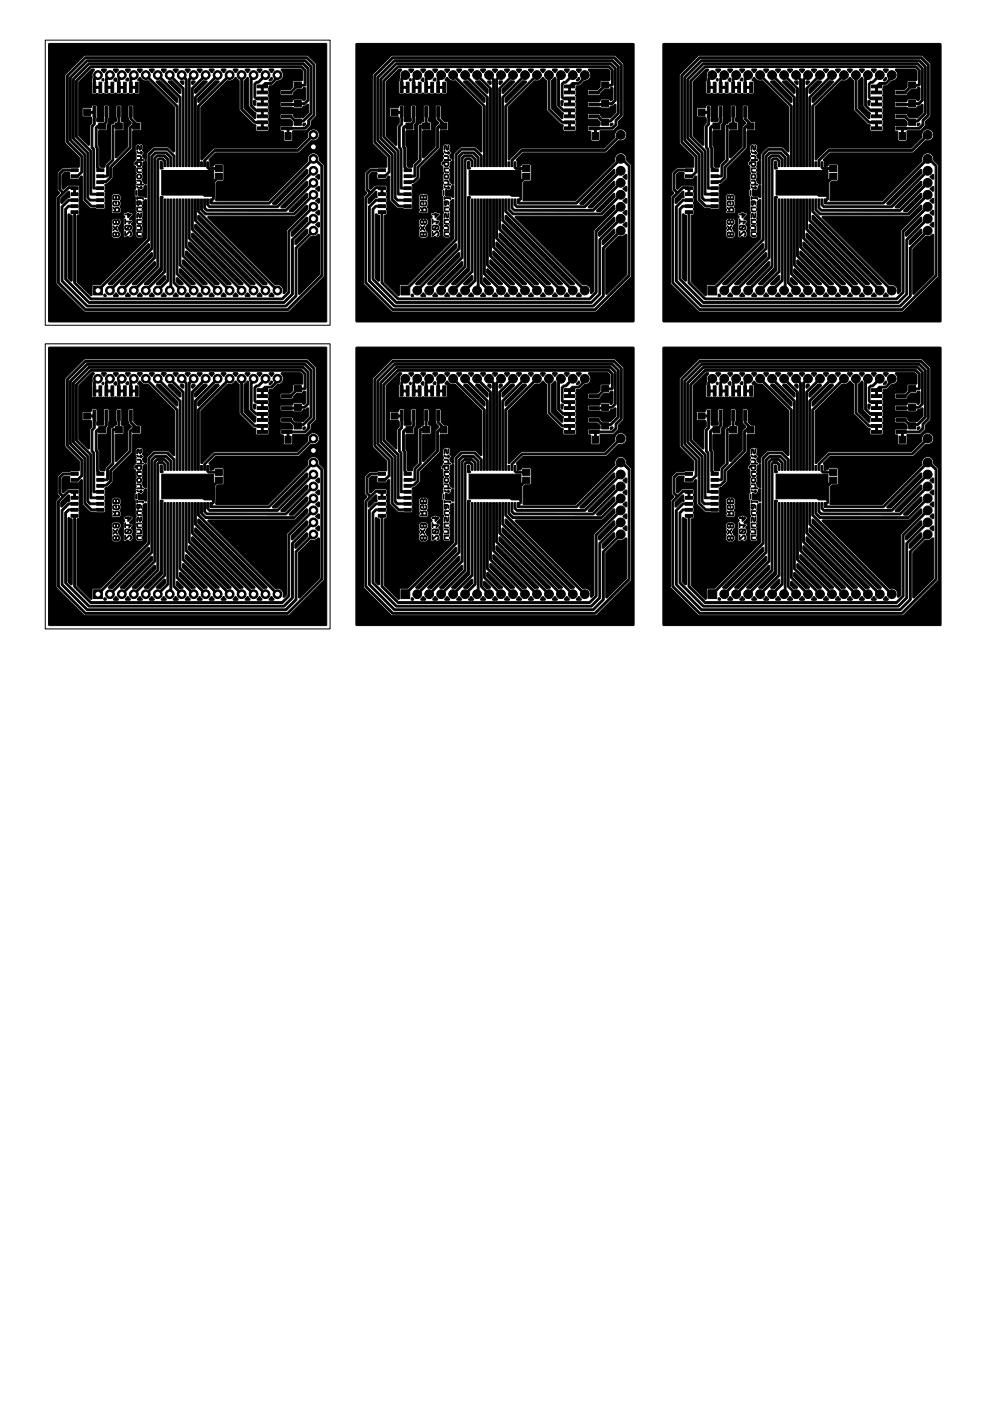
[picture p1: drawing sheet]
<svg xmlns="http://www.w3.org/2000/svg" width="210mm" height="297mm" viewBox="0 0 210 297" stroke-linecap="round" stroke-linejoin="round" font-family="sans-serif">
<!-- layer: Layer 1 -->
<g fill="#000">
<path d="M20.1 15.3a.95 .95 0 0 1 1.3 0 .95 .95 0 0 1 .1 1.3 .95 .95 0 0 1-1.3 .2l.1 1.5h.7v-.9h.6v2.2h-.6v-.9h-.7v.9h-.6v-2.2l.3-1-.2-.5zM21.6 14.7l.8-.1 .1 .2-.5 .6-.5-.5zM22.7 15.3a.95 .95 0 0 1 1.2 0 .95 .95 0 0 1 .1 1.3 .95 .95 0 0 1-1.3 .2l.1 1.5h.7v-.9h.6v2.2h-.6v-.9h-.7v.9h-.5v-2.2l.2-1-.1-.5zM24.4 16.6l.2-.1 .1 .2-.1 .6-.5-.3zM24.1 14.7l.8-.1 .2 .2-.5 .6-.5-.5zM25.2 15.3a.93 .93 0 0 1 1.2-.1 .93 .93 0 0 1 .2 1.2 .93 .93 0 0 1-1.2 .3l.1 1.6h.7v-.9h.6v2.2h-.6v-.9h-.7v.9h-.6v-2.2l.2-1-.2-.5zM26.9 16.6l.2-.1 .2 .2-.2 .5-.4-.2zM26.6 14.7l.9-.1 .1 .2-.3 .6h-.2l-.5-.5zM27.7 15.3a.93 .93 0 0 1 1.3-.1 .93 .93 0 0 1 .1 1.2 .93 .93 0 0 1-1.2 .3l.1 1.6h.7v-.9h.6v2.2h-.6v-.9h-.7v.9h-.6v-2.2l.2-1-.2-.5zM29.2 14.7l.8-.1 .2 .2-.4 .6h-.2l-.4-.5zM31.7 14.7l.9-.1 .1 .2-.4 .6h-.2l-.4-.5zM33.2 17.2h.8l3.6 3.6v.9h-.2l-3.6-3.6-.6-.7z"/>
<path d="M34.2 14.7l.9-.1 .1 .2-.3 .6h-.2l-.5-.5zM35.7 17.2l.8-.1 .4 .4 1.4 1.4v.9h-.2l-.3-.3-2.1-2zM36.8 14.7l.8-.1 .2 .2-.4 .6h-.2l-.5-.5zM38.3 17.2h.6v.7h-.2l-.4-.4zM39.3 14.7l.9-.1 .1 .2-.3 .6h-.2l-.5-.5zM40.7 17.2l.5-.1 .2 .2-.5 .6-.3-.1zM41.9 14.7l.8-.1 .2 .2-.6 .6-.5-.5zM43 15.3a.93 .93 0 0 1 1.2-.1 .93 .93 0 0 1 .2 1.3 .93 .93 0 0 1-1.3 .2l-2.1 2.1v16.5h-.4v-16.6l2.2-2.3-.1-.5zM43.1 17.2l.7-.1 .1 .3-2.1 2.1-.5 .3v-.9zM44.4 14.7l.8-.1 .2 .2-.5 .6-.5-.5zM45.6 17.2l.7-.1 .2 .3-4.3 4.3h-.2v-.9zM46.9 14.7l.9-.1 .1 .2-.5 .6-.5-.5z"/>
<path d="M48 15.3a.93 .93 0 0 1 1.3-.1 .93 .93 0 0 1 .1 1.3 .93 .93 0 0 1-1.2 .2l-5.9 5.9v12.7h-.4v-12.8l6-6.1-.1-.5zM49.5 14.7l.8-.1 .2 .2-.6 .6-.4-.5zM52.4 16.5l.2-.1 .2 .3v5.8l1.5 1.5-.1 1-.2 .1-2.3-2.2v-5.7zM52 14.7l.9-.1 .1 .2-.5 .6-.5-.5zM54.6 14.7l.8-.1 .1 .3-.5 .5-.5-.5zM57.1 14.7l.8-.1 .2 .3-.6 .5-.4-.5zM57.4 16.5h.3l.1 .2-.4 .5h-.2l-.1-.3zM54.5 18h1.1l.6-.5h1.3l.8-.8a.93 .93 0 0 1 0-1.6 .93 .93 0 0 1 1.4 .6 .93 .93 0 0 1-1 1.1l-1.1 1.1h-1.3l-.1 .1h.5v.6h-.9v.7h.9v.6h-2.2v-.6h.9v-.7h-.9zM19.1 14l44.8-.1 1 1v3l-.3 .4h-.7v.4h-1.1l-.9 .9v.3h-2.2v-.6h2l.7-.8v-1.1h1.5v.5h.6v-2.9l-.7-.7h-44.5l-2.9 3v11.6l3 3.1v9l2.6-.1v.6l-2.8-.1-.1-.2v-9.1l-3.1-3.1v-11.8zM85.3 15.3a.95 .95 0 0 1 1.3 0 .95 .95 0 0 1 0 1.3 .95 .95 0 0 1-1.2 .2l.1 1.5h.6v-.9h.6v2.2h-.6v-.9h-.6v.9h-.6v-2.2l.3-1-.2-.5zM86.7 14.7l.9-.1 .1 .2-.5 .6-.5-.5zM87.8 15.3a.95 .95 0 0 1 1.3 0 .95 .95 0 0 1 .1 1.3 .95 .95 0 0 1-1.3 .2l.1 1.5h.7v-.9h.6v2.2h-.6v-.9h-.7v.9h-.6v-2.2l.3-1-.2-.5z"/>
<path d="M89.5 16.6l.3-.1 .1 .2-.2 .6-.4-.3zM89.3 14.7l.8-.1 .2 .2-.6 .6-.5-.5zM90.3 15.3a.93 .93 0 0 1 1.3-.1 .93 .93 0 0 1 .2 1.2 .93 .93 0 0 1-1.3 .3l.2 1.6h.6v-.9h.6v2.2h-.6v-.9h-.6v.9h-.6v-2.2l.1-1-.1-.5zM92.1 16.6l.2-.1 .1 .2-.1 .5-.4-.2zM91.8 14.7l.8-.1 .2 .2-.4 .6h-.2l-.4-.5zM92.9 15.3a.93 .93 0 0 1 1.2-.1 .93 .93 0 0 1 .2 1.2 .93 .93 0 0 1-1.2 .3l.1 1.6h.7v-.9h.6v2.2h-.6v-.9h-.7v.9h-.6v-2.2l.2-1-.2-.5zM94.4 14.7l.8-.1 .1 .2-.3 .6h-.2l-.5-.5zM96.9 14.7l.8-.1 .2 .2-.4 .6h-.2l-.4-.5zM98.4 17.2h.8l3.6 3.6v.9h-.3l-3.5-3.6-.7-.7zM99.4 14.7l.9-.1 .1 .2-.4 .6h-.2l-.4-.5zM100.9 17.2l.7-.1 .5 .4 1.4 1.4-.1 .9h-.2l-.3-.3-2-2zM101.9 14.7l.9-.1 .2 .2-.4 .6h-.2l-.5-.5z"/>
<path d="M103.4 17.2h.7v.7h-.3l-.4-.4zM104.5 14.7l.8-.1 .2 .2-.4 .6h-.2l-.4-.5zM105.8 17.2l.6-.1 .1 .2-.5 .6-.2-.1zM107 14.7l.8-.1 .2 .2-.5 .6-.5-.5zM108.1 15.3a.93 .93 0 0 1 1.3-.1 .93 .93 0 0 1 .1 1.3 .93 .93 0 0 1-1.2 .2l-2.2 2.1v16.5h-.4v-16.6l2.3-2.3-.2-.5zM108.2 17.2l.7-.1 .2 .3-2.1 2.1-.5 .3v-.9zM109.6 14.7l.8-.1 .2 .2-.6 .6-.5-.5zM110.8 17.2l.7-.1 .1 .3-4.2 4.3h-.3v-.9zM112.1 14.7l.8-.1 .2 .2-.5 .6-.5-.5zM113.2 15.3a.93 .93 0 0 1 1.3-.1 .93 .93 0 0 1 .1 1.3 .93 .93 0 0 1-1.3 .2l-5.9 5.9v12.7h-.4v-12.8l6.1-6.1-.2-.5zM114.6 14.7l.9-.1 .1 .2-.5 .6-.5-.5zM117.5 16.5l.2-.1 .2 .3v5.8l1.5 1.5v1l-.2 .1-2.3-2.2v-5.7z"/>
<path d="M117.2 14.7l.8-.1 .2 .2-.6 .6-.4-.5zM119.7 14.7l.9-.1 .1 .3-.5 .5-.5-.5zM122.3 14.7l.8-.1 .1 .3-.5 .5-.5-.5zM122.6 16.5h.2l.1 .2-.3 .5h-.3l-.1-.3zM119.7 18h1.1l.6-.5h1.2l.9-.8a.93 .93 0 0 1 0-1.6 .93 .93 0 0 1 1.4 .6 .93 .93 0 0 1-1 1.1l-1.1 1.1h-1.3l-.2 .1h.6v.6h-.9v.7h.9v.6h-2.2v-.6h.9v-.7h-.9zM84.3 14l44.8-.1 .9 1v3l-.2 .4h-.8v.4h-1l-.9 .9v.3h-2.2v-.6h1.9l.8-.8v-1.1h1.4v.5h.6v-2.9l-.6-.7h-44.5l-2.9 3v11.6l3 3.1v9l2.6-.1v.6l-2.8-.1-.2-.2v-9.1l-3-3.1v-11.8zM150.4 15.3a.95 .95 0 0 1 1.2 0 .95 .95 0 0 1 .1 1.3 .95 .95 0 0 1-1.3 .2l.2 1.5h.6v-.9h.6v2.2h-.6v-.9h-.6v.9h-.6v-2.2l.2-1-.1-.5zM151.8 14.7l.8-.1 .2 .2-.5 .6-.5-.5zM152.9 15.3a.95 .95 0 0 1 1.3 0 .95 .95 0 0 1 .1 1.3 .95 .95 0 0 1-1.3 .2l.1 1.5h.7v-.9h.6v2.2h-.6v-.9h-.7v.9h-.6v-2.2l.3-1-.2-.5zM154.6 16.6l.2-.1 .2 .2-.2 .6-.4-.3zM154.4 14.7l.8-.1 .1 .2-.5 .6-.5-.5zM155.4 15.3a.93 .93 0 0 1 1.3-.1 .93 .93 0 0 1 .2 1.2 .93 .93 0 0 1-1.3 .3l.1 1.6h.7v-.9h.6v2.2h-.6v-.9h-.7v.9h-.6v-2.2l.2-1-.2-.5z"/>
<path d="M157.2 16.6l.2-.1 .1 .2-.2 .5-.4-.2zM156.9 14.7l.8-.1 .2 .2-.4 .6h-.2l-.4-.5zM158 15.3a.93 .93 0 0 1 1.2-.1 .93 .93 0 0 1 .2 1.2 .93 .93 0 0 1-1.2 .3l.1 1.6h.7v-.9h.6v2.2h-.6v-.9h-.7v.9h-.6v-2.2l.1-1-.1-.5zM159.4 14.7l.9-.1 .1 .2-.4 .6h-.2l-.4-.5zM162 14.7l.8-.1 .2 .2-.4 .6h-.2l-.4-.5zM163.4 17.2h.9l3.6 3.6v.9h-.3l-3.5-3.6-.7-.7zM164.5 14.7l.8-.1 .2 .2-.4 .6h-.2l-.4-.5zM166 17.2l.7-.1 .5 .4 1.4 1.4-.1 .9h-.2l-.3-.3-2-2zM167 14.7l.9-.1 .1 .2-.3 .6h-.2l-.5-.5zM168.5 17.2h.7v.7h-.3l-.4-.4zM169.6 14.7l.8-.1 .2 .2-.4 .6h-.2l-.4-.5zM170.9 17.2l.5-.1 .2 .2-.5 .6-.2-.1z"/>
<path d="M172.1 14.7l.8-.1 .2 .2-.5 .6-.5-.5zM173.2 15.3a.93 .93 0 0 1 1.3-.1 .93 .93 0 0 1 .1 1.3 .93 .93 0 0 1-1.2 .2l-2.2 2.1v16.5h-.4v-16.6l2.3-2.3-.2-.5zM173.3 17.2l.7-.1 .2 .3-2.1 2.1-.5 .3-.1-.9zM174.7 14.7l.8-.1 .2 .2-.6 .6-.5-.5zM175.8 17.2l.8-.1 .1 .3-4.2 4.3h-.3v-.9zM177.2 14.7l.8-.1 .2 .2-.6 .6-.4-.5zM178.3 15.3a.93 .93 0 0 1 1.3-.1 .93 .93 0 0 1 .1 1.3 .93 .93 0 0 1-1.3 .2l-5.9 5.9v12.7h-.4v-12.8l6.1-6.1-.2-.5zM179.7 14.7l.9-.1 .1 .2-.5 .6-.5-.5zM182.6 16.5l.2-.1 .2 .3v5.8l1.5 1.5-.1 1-.1 .1-2.3-2.2v-5.7zM182.3 14.7l.8-.1 .2 .2-.6 .6-.4-.5zM184.8 14.7l.8-.1 .2 .3-.5 .5-.5-.5zM187.4 14.7l.8-.1 .1 .3-.5 .5-.5-.5z"/>
<path d="M187.7 16.5h.2l.1 .2-.4 .5h-.2l-.1-.3zM184.8 18h1.1l.6-.5h1.2l.9-.8a.93 .93 0 0 1-.1-1.6 .93 .93 0 0 1 1.5 .6 .93 .93 0 0 1-1.1 1.1l-1 1.1h-1.3l-.2 .1h.6v.6h-.9v.7h.9v.6h-2.2v-.6h.9v-.7h-.9zM149.4 14l44.8-.1 .9 1v3l-.2 .4h-.8v.4h-1l-1 .9v.3h-2.2v-.6h2l.8-.8v-1.1h1.4v.5h.6v-2.9l-.6-.7h-44.5l-3 3v11.6l3.1 3.1v9l2.6-.1v.6l-2.8-.1-.2-.2v-9.1l-3-3.1v-11.8zM18 12.1l47.1-.1 1.7 1.7v10.7l-1.2 1.2v.9l-.8 .9-3.5 .1v.6h.4v1.5h-1.3v-1.5h.5v-.5l-1.2-.1v-.6l4.9 .1 .6-.6 .1-1 1.1-1.1v-10.5l-1.4-1.4h-46.8l-3.7 3.7v13.9l3 3.2v3.4l-.9 1.1h-1.5v-.6h1.4l.7-.7v-3.2l-3.1-3v-14.2zM22.3 22.6h.5v2.2l-.1 1.1-.3 .4v1.1h-1.5v-.5l-.3 .3v3.9l.2 .3v4l.5 .4h.7v.6h-1.5v-.6h.2l-.2-.3v-4l-.3-.4v-4.1l.4-.4 .3-.1v-.4h1.1l.4-.3zM24.9 22.6h.6l-.1 3.5h.5v1.3h-1.4v-.5h-.4v7.1l-1.1 1.2-.1 2.2-.9 .3h-1.5v-.6l2.1 .1v-2.2l1.2-1.1v-7.2l.1-.2h.6v-.4h.5zM27.4 22.6h.6l-.1 2.5 1 1h.7v1.3h-1.5v-.5l-.3 .3v4.1l-4.2 4.2v2.2l-.9 1h-.7v.2h-1.5v-.6h2l.7-.8 .1-2.1 4.1-4.2v-4.2l.4-.4 .3-.1v-.4h.3l-.8-.8-.2-.5zM29 32.1l.3 .2h.5l.1-.2 .3 .3-.3 .3-.1-.2h-.6zM29 35.6h1l-.1 .2h-.7v.5l.1 .1h.6l.1 .2h-.8l-.2-.2zM29.2 30.8l.4 .3 .1 .5 .1-.7 .2-.1v.7l-.3 .3-.3-.2-.1-.6-.1 .8h-.2v-.7zM29 33h.8l.2 .3-.1 .5h.4l.1 .2h-1.4l.1-.2h.6l.1-.5-.1-.1h-.6zM29 38.3h.8l.2 .2-.1 .6h.4l.1 .1h-1.4l.1-.1h.6l.1-.2v-.3l-.1-.2h-.6z"/>
<path d="M30.4 34.4l.4-.4 .2 .1 .1 4.8-.2 .2-.2-.1a1.17 1.17 0 0 1-.6-1.1l.2-.1v-1.4l-.2-.3 .2-.3-.1-.5zM34 34.2h.3l.1 .2v1l.2 .3-.2 .2h-.3l-.1-.2zM33.3 33.8l.4-.3h.8l.6 .6v1.2h-.4v-1.1l-.3-.3h-.6l-.2 .1v22.6l-4.5 4.5a.93 .93 0 0 1-.6 1.4 .93 .93 0 0 1-1-1.1 .93 .93 0 0 1 1.4-.6l4.4-4.4zM33.2 32.9h1.8l.8 .8v1.6h-.4v-1.4l-.6-.7h-1.4l-.4 .4v21l-6.4 6.5a.93 .93 0 0 1-.6 1.4 .93 .93 0 0 1-1.1-1.1 .93 .93 0 0 1 1.4-.6l6.3-6.3v-21zM32 33l.9-.8h2.3l1.2 1.2v1.9h-.4v-1.8l-.9-.9h-2.1l-.6 .6v19.6l-8.3 8.3a.93 .93 0 0 1-.6 1.4 .93 .93 0 0 1-1.1-1.1 .93 .93 0 0 1 1.4-.6l8.2-8.2zM31.4 32.7l1.3-1.2h2.8l1.6 1.5v2.3h-.4v-2.2l-1.3-1.3h-2.6l-1.1 1.1v18l-10 10v1.6h-1.9v-1.8h1.6l10-10zM30.3 15.3a.93 .93 0 0 1 1.2-.1 .93 .93 0 0 1 .2 1.2l6 6v12.9h-.4v-12.7l-5.9-5.9a.93 .93 0 0 1-1.2-.2 .93 .93 0 0 1 .1-1.2zM32.8 15.3a.93 .93 0 0 1 1.2-.1 .93 .93 0 0 1 .2 1.2l4.2 4.2v14.7h-.4v-14.6l-4-4a.93 .93 0 0 1-1.3-.2 .93 .93 0 0 1 .1-1.2zM35.3 15.3a.93 .93 0 0 1 1.3-.1 .93 .93 0 0 1 .2 1.2l2.2 2.3v16.6h-.4v-16.5l-2.1-2.1a.93 .93 0 0 1-1.2-.2 .93 .93 0 0 1 0-1.2zM37.9 15.3a.93 .93 0 0 1 1.2-.1 .93 .93 0 0 1 .2 1.2l.4 .4v18.5h-.4v-18.4l-.3-.2a.93 .93 0 0 1-1.2-.2 .93 .93 0 0 1 .1-1.2zM40.4 15.3a.93 .93 0 0 1 1.3-.1 .93 .93 0 0 1 .1 1.3 .93 .93 0 0 1-1.2 .2l-.3 .2v18.4h-.4v-18.5l.4-.4-.2-.5zM45.5 15.3a.93 .93 0 0 1 1.3-.1 .93 .93 0 0 1 .1 1.3 .93 .93 0 0 1-1.3 .2l-4 4v14.6h-.4v-14.7l4.2-4.2-.2-.5z"/>
<path d="M45.4 31.8l17.7-.1 2.6-2.6a.93 .93 0 0 1 .6-1.4 .93 .93 0 0 1 1.1 1.1 .93 .93 0 0 1-1.5 .6l-2.7 2.7h-17.6l-2 2v1.2h-.4v-1.4zM43.8 34.3h.4v1.1l.1 .1h1.4v-.4h1.4v1.3h-1.4v-.5h-1.5l-.4-.4zM53.8 21.3l.5 .2-.2 .9-.3-.3zM55.6 15.3a.93 .93 0 0 1 1.3-.1 .93 .93 0 0 1 .1 1.3 .93 .93 0 0 1-1.2 .2l-.9 .9h-.4l-.3 .3v2.6l.2 .2 2.3-.1v.6h-.9v.6h.9v.6h-2.2v-.6h.9v-.6h-.9l-.7-.5v-2.9l.5-.5h.4l.8-.9-.1-.5zM53.1 15.3a.93 .93 0 0 1 1.6 .4 .93 .93 0 0 1-1.2 1.1v5.5l.9 .9 2.3-.1v.6h-.9v.7h.9v.6h-2.2v-.6h.9v-.7l-1.2-.1-1.1-1.1v-6l-.2-.2a.92 .92 0 0 1 .2-1zM50.6 15.3a.93 .93 0 0 1 1.4 .2 .93 .93 0 0 1-.6 1.3v6.3l2.7 2.6 2.6-.1v.6h-.9v.7h.9v.6h-2.2v-.6h.9v-.7l-1.5-.1-2.8-2.9-.1-6.4a.93 .93 0 0 1-.4-1.5zM14.8 16.3l3.7-3.6h46.2l1.4 1.4v10l-1.7 1.7-.5 .1v.7h-1.5v-.8l-.8-.8h-1.9v-.6h2.2v.3l.5 .6h1.5v.2h.3l1.6-1.6v-9.7l-1.2-1.1h-46l-3.5 3.4v13.2l3.1 3.1v9.4l1.3 1.3 2.5-.1v.6l-2.7-.1-1.5-1.6v-9.4l-3.1-3.1zM64.3 26.2l.3-.1 .2 .2-.4 .4-.2-.1zM64.2 39.2l.7-.7h.3v.8l-4.7 4.7h-.9v-.2zM64.9 36h.3v.8l-6.5 6.5h-.9v-.3zM15.4 16.7l3.5-3.4h45.4l1.2 1.2v6.8l-.8 .8-.8 .1v.4h-1.5v-.3l-2.7 .1v-.6l2.7 .1v-.6h1.5v.5h.6l.6-.6v-6.6l-.9-.9h-45.3l-3.1 3.2v12.4l3 3.1v9.5l.4 .3 2.8-.1v.6l-2.9-.1-.7-.7v-9.4l-3-3.1zM67 37.3l.5-.3h.2v1h-.2l-.5-.4z"/>
<path d="M67 39.9l.5-.4 .2 .1v.9h-.2l-.5-.3zM13.3 36l3.3-.2v.6l-3.1-.1-.7 .6v3.2l.6 .5 1.1-1h2.1v.6h-.6v.7h.6v.6h-1.5v-.6h.5v-.7h-.5v-.2h-.5l-2 2v17.9l5.6 5.6h42.7l7.1-7.2v-23l-.9-1-.7 .3-.5-.1-8.8 8.8h-12.2l-.4-.1v-1h.4l.2-.2v-.4h-1.8l-.3-.2h-8.7v-5.2h11v2l.4-.3v-1.1h1.4v1.3h-1.1l-.5 .6-.1 3.5-.5 .6 .1 .1h12l8.7-8.7a.93 .93 0 0 1 .7-1.5 .93 .93 0 0 1 .9 1.3l1.1 1.2v23.3l-7.4 7.3h-43l-5.8-5.8v-18.1l.9-1-.6-.7v-3.3zM83.1 12.1l47.2-.1 1.6 1.7v10.7l-1.1 1.2v.9l-.9 .9-3.5 .1v.6h.5v1.5h-1.3v-1.5h.4v-.5l-1.1-.1v-.6l4.9 .1 .6-.6v-1l1.1-1.1v-10.5l-1.4-1.4h-46.8l-3.7 3.7v13.9l3.1 3.2v3.4l-1 1.1h-1.5v-.6h1.4l.7-.7v-3.2l-3-3v-14.2zM87.4 22.6h.6v2.2l-.1 1.1-.3 .4v1.1h-1.5v-.5l-.4 .3v3.9l.3 .3v4l.4 .4h.8v.6h-1.5v-.6h.2l-.3-.3v-4l-.2-.4v-4.1l.4-.4 .3-.1v-.4h1.1l.3-.3zM90.1 22.6h.6l-.2 3.5h.6v1.3h-1.5v-.5h-.3v7.1l-1.1 1.2-.1 2.2-.9 .3h-1.5v-.6l2.1 .1v-2.2l1.1-1.1v-7.2l.2-.2h.5v-.4h.6zM92.6 22.6h.6l-.1 2.5 1 1h.7v1.3h-1.5v-.5l-.3 .3-.1 4.1-4.1 4.2v2.2l-1 1h-.6v.2h-1.5v-.6h1.9l.8-.8v-2.1l4.2-4.2v-4.2l.4-.4 .3-.1v-.4h.2l-.8-.8-.1-.5zM94.2 32.1l.3 .2h.5l.1-.2 .3 .3-.3 .3-.1-.2h-.6zM94.2 35.6h.9v.2h-.8v.5l.2 .1h.6v.2h-.7l-.2-.2zM94.4 30.8l.3 .3 .2 .5 .1-.7 .1-.1 .1 .7-.3 .3-.3-.2-.2-.6-.1 .8h-.1v-.7zM94.2 33h.7l.3 .3-.1 .5h.4l.1 .2h-1.4v-.2h.6l.2-.5-.2-.1h-.6zM94.2 38.3h.7l.3 .2-.1 .6h.4l.1 .1h-1.4v-.1h.6l.2-.2v-.3l-.2-.2h-.6zM95.5 34.4l.5-.4 .2 .1v4.8l-.1 .2-.2-.1a1.17 1.17 0 0 1-.6-1.1l.2-.1v-1.4l-.2-.3 .2-.3-.1-.5z"/>
<path d="M99.2 34.2h.2l.2 .2v1l.2 .3-.2 .2h-.3l-.2-.2zM98.5 33.8l.3-.3h.9l.6 .6v1.2h-.4v-1.1l-.4-.3h-.6l-.1 .1v22.6l-4.5 4.5a.93 .93 0 0 1-.6 1.4 .93 .93 0 0 1-1.1-1.1 .93 .93 0 0 1 1.4-.6l4.4-4.4zM98.4 32.9h1.7l.8 .8v1.6h-.3v-1.4l-.7-.7h-1.3l-.4 .4v21l-6.4 6.5a.93 .93 0 0 1-.6 1.4 .93 .93 0 0 1-1.1-1.1 .93 .93 0 0 1 1.4-.6l6.3-6.3v-21zM97.2 33l.9-.8h2.3l1.2 1.2v1.9h-.4v-1.8l-.9-.9h-2.1l-.7 .6v19.6l-8.2 8.3a.93 .93 0 0 1-.6 1.4 .93 .93 0 0 1-1.1-1.1 .93 .93 0 0 1 1.4-.6l8.2-8.2zM96.6 32.7l1.2-1.2h2.8l1.6 1.5v2.3h-.3v-2.2l-1.3-1.3h-2.7l-1 1.1v18l-10 10v1.6h-1.9v-1.8h1.6l9.9-10zM95.4 15.3a.93 .93 0 0 1 1.3-.1 .93 .93 0 0 1 .2 1.2l6 6v12.9h-.4v-12.7l-5.9-5.9a.93 .93 0 0 1-1.3-.2 .93 .93 0 0 1 .1-1.2zM98 15.3a.93 .93 0 0 1 1.2-.1 .93 .93 0 0 1 .2 1.2l4.1 4.2v14.7h-.4v-14.6l-4-4a.93 .93 0 0 1-1.2-.2 .93 .93 0 0 1 .1-1.2zM100.5 15.3a.93 .93 0 0 1 1.2-.1 .93 .93 0 0 1 .2 1.2l2.3 2.3v16.6h-.4v-16.5l-2.1-2.1a.93 .93 0 0 1-1.3-.2 .93 .93 0 0 1 .1-1.2zM103 15.3a.93 .93 0 0 1 1.3-.1 .93 .93 0 0 1 .2 1.2l.3 .4v18.5h-.3v-18.4l-.3-.2a.93 .93 0 0 1-1.2-.2 .93 .93 0 0 1 0-1.2zM105.6 15.3a.93 .93 0 0 1 1.2-.1 .93 .93 0 0 1 .2 1.3 .93 .93 0 0 1-1.3 .2l-.2 .2v18.4h-.4v-18.5l.3-.4-.1-.5zM110.7 15.3a.93 .93 0 0 1 1.2-.1 .93 .93 0 0 1 .2 1.3 .93 .93 0 0 1-1.3 .2l-4 4v14.6h-.4v-14.7l4.1-4.2-.1-.5zM110.5 31.8l17.7-.1 2.6-2.6a.93 .93 0 0 1 .6-1.4 .93 .93 0 0 1 1.1 1.1 .93 .93 0 0 1-1.4 .6l-2.8 2.7h-17.5l-2.1 2v1.2h-.4l.1-1.4z"/>
<path d="M109 34.3h.4v1.1l.1 .1h1.3v-.4h1.5v1.3h-1.5v-.5h-1.5l-.3-.4zM119 21.3l.5 .2-.3 .9-.3-.3zM120.8 15.3a.93 .93 0 0 1 1.3-.1 .93 .93 0 0 1 .1 1.3 .93 .93 0 0 1-1.3 .2l-.8 .9h-.5l-.2 .3v2.6l.1 .2 2.4-.1v.6h-.9v.6h.9v.6h-2.2v-.6h.9v-.6h-.9l-.7-.5v-2.9l.5-.5h.4l.8-.9-.2-.5zM118.3 15.3a.93 .93 0 0 1 1.5 .4 .93 .93 0 0 1-1.2 1.1v5.5l.9 .9 2.4-.1v.6h-.9v.7h.9v.6h-2.2v-.6h.9v-.7l-1.2-.1-1.2-1.1v-6l-.1-.2a.92 .92 0 0 1 .2-1zM115.7 15.3a.93 .93 0 0 1 1.5 .2 .93 .93 0 0 1-.6 1.3v6.3l2.7 2.6 2.6-.1v.6h-.9v.7h.9v.6h-2.2v-.6h.9v-.7l-1.5-.1-2.9-2.9v-6.4a.93 .93 0 0 1-.5-1.5zM80 16.3l3.6-3.6h46.3l1.4 1.4v10l-1.7 1.7-.6 .1v.7h-1.4v-.8l-.8-.8h-1.9v-.6h2.2v.3l.5 .6h1.4v.2h.4l1.5-1.6v-9.7l-1.1-1.1h-46.1l-3.4 3.4v13.2l3 3.1v9.4l1.3 1.3 2.6-.1v.6l-2.7-.1-1.5-1.6-.1-9.4-3-3.1zM129.4 26.2l.4-.1 .2 .2-.4 .4-.2-.1zM129.4 39.2l.7-.7h.2l.1 .8-4.8 4.7h-.8v-.2zM130 36h.3l.1 .8-6.5 6.5h-.9v-.3zM80.6 16.7l3.4-3.4h45.5l1.2 1.2v6.8l-.8 .8-.9 .1v.4h-1.4v-.3l-2.7 .1v-.6l2.7 .1v-.6h1.4v.5h.7l.6-.6v-6.6l-.9-.9h-45.3l-3.2 3.2v12.4l3.1 3.1v9.5l.4 .3 2.8-.1v.6l-2.9-.1-.7-.7v-9.4l-3.1-3.1zM132.2 37.3l.4-.3h.2v1h-.2l-.4-.4zM132.1 39.9l.5-.4 .2 .1v.9h-.2l-.4-.3z"/>
<path d="M78.4 36l3.3-.2v.6l-3.1-.1-.6 .6v3.2l.6 .5 1-1h2.1v.6h-.5v.7h.5v.6h-1.5v-.6h.6v-.7h-.6v-.2h-.4l-2.1 2v17.9l5.6 5.6h42.8l7.1-7.2v-23l-.9-1-.7 .3-.5-.1-8.9 8.8h-12.2l-.4-.1v-1h.4l.2-.2v-.4h-1.7l-.3-.2h-8.7v-5.2h11v2l.3-.3v-1.1h1.5v1.3h-1.1l-.6 .6v3.5l-.6 .6 .1 .1h12l8.7-8.7a.93 .93 0 0 1 .7-1.5 .93 .93 0 0 1 1 1.3l1.1 1.2v23.3l-7.4 7.3h-43l-5.8-5.8v-18.1l.9-1-.7-.7v-3.3zM148.2 12.1l47.1-.1 1.7 1.7v10.7l-1.1 1.2v.9l-.9 .9-3.5 .1v.6h.5v1.5h-1.3v-1.5h.4v-.5l-1.2-.1v-.6l4.9 .1 .7-.6v-1l1.1-1.1v-10.5l-1.4-1.4h-46.8l-3.7 3.7v13.9l3.1 3.2-.1 3.4-.9 1.1h-1.5v-.6h1.4l.7-.7v-3.2l-3-3v-14.2zM152.5 22.6h.6v2.2l-.1 1.1-.3 .4v1.1h-1.5v-.5l-.4 .3v3.9l.3 .3v4l.4 .4h.8v.6h-1.5v-.6h.2l-.3-.3v-4l-.3-.4 .1-4.1 .4-.4 .3-.1v-.4h1.1l.3-.3zM155.1 22.6h.6l-.1 3.5h.6v1.3h-1.5v-.5h-.3v7.1l-1.2 1.2v2.2l-.9 .3h-1.5v-.6l2.1 .1v-2.2l1.1-1.1v-7.2l.2-.2h.5v-.4h.6zM157.7 22.6h.6l-.1 2.5 1 1h.7v1.3h-1.5v-.5l-.4 .3v4.1l-4.1 4.2-.1 2.2-.9 1h-.6v.2h-1.5v-.6h1.9l.8-.8v-2.1l4.2-4.2v-4.2l.4-.4 .3-.1v-.4h.2l-.8-.8-.1-.5zM159.3 32.1l.3 .2h.5l.1-.2 .3 .3-.3 .3-.1-.2h-.6zM159.3 35.6h.9v.2h-.8v.5l.2 .1h.6v.2h-.7l-.2-.2zM159.5 30.8l.3 .3 .2 .5 .1-.7 .1-.1v.7l-.2 .3-.3-.2-.2-.6-.1 .8h-.1l-.1-.7zM159.3 33h.7l.2 .3v.5h.4v.2h-1.3v-.2h.6l.2-.1-.2-.5h-.6zM159.3 38.3h.7l.2 .2v.6h.4v.1h-1.3v-.1h.6l.2-.5-.2-.2h-.6zM160.6 34.4l.4-.4 .3 .1v4.8l-.1 .2-.2-.1a1.17 1.17 0 0 1-.6-1.1l.1-.1v-1.4l-.1-.3 .1-.3-.1-.5zM164.3 34.2h.2l.2 .2v1l.1 .3-.1 .2h-.3l-.2-.2z"/>
<path d="M163.6 33.8l.3-.3h.9l.6 .6v1.2h-.4v-1.1l-.4-.3h-.6l-.1 .1v22.6l-4.5 4.5a.93 .93 0 0 1-.6 1.4 .93 .93 0 0 1-1.1-1.1 .93 .93 0 0 1 1.4-.6l4.4-4.4zM163.4 32.9h1.8l.8 .8v1.6h-.4v-1.4l-.6-.7h-1.3l-.4 .4v21l-6.4 6.5a.93 .93 0 0 1-.6 1.4 .93 .93 0 0 1-1.1-1.1 .93 .93 0 0 1 1.4-.6l6.3-6.3v-21zM162.3 33l.9-.8h2.3l1.2 1.2v1.9h-.4v-1.8l-.9-.9h-2.1l-.7 .6v19.6l-8.3 8.3a.93 .93 0 0 1-.6 1.4 .93 .93 0 0 1-1.1-1.1 .93 .93 0 0 1 1.5-.6l8.1-8.2zM161.7 32.7l1.2-1.2h2.8l1.6 1.5v2.3h-.4v-2.2l-1.2-1.3h-2.7l-1 1.1v18l-10 10v1.6h-1.9v-1.8h1.6l9.9-10zM160.5 15.3a.93 .93 0 0 1 1.2-.1 .93 .93 0 0 1 .2 1.2l6.1 6v12.9h-.4v-12.7l-5.9-5.9a.93 .93 0 0 1-1.3-.2 .93 .93 0 0 1 .1-1.2zM163 15.3a.93 .93 0 0 1 1.3-.1 .93 .93 0 0 1 .2 1.2l4.1 4.2v14.7h-.4v-14.6l-4-4a.93 .93 0 0 1-1.2-.2 .93 .93 0 0 1 0-1.2zM165.6 15.3a.93 .93 0 0 1 1.2-.1 .93 .93 0 0 1 .2 1.2l2.3 2.3v16.6h-.4v-16.5l-2.2-2.1a.93 .93 0 0 1-1.2-.2 .93 .93 0 0 1 .1-1.2zM168.1 15.3a.93 .93 0 0 1 1.3-.1 .93 .93 0 0 1 .2 1.2l.3 .4v18.5h-.4v-18.4l-.2-.2a.93 .93 0 0 1-1.2-.2 .93 .93 0 0 1 0-1.2zM170.7 15.3a.93 .93 0 0 1 1.2-.1 .93 .93 0 0 1 .2 1.3 .93 .93 0 0 1-1.3 .2l-.2 .2v18.4h-.4v-18.5l.3-.4-.1-.5zM175.7 15.3a.93 .93 0 0 1 1.3-.1 .93 .93 0 0 1 .1 1.3 .93 .93 0 0 1-1.2 .2l-4 4v14.6h-.4v-14.7l4.1-4.2-.1-.5zM175.6 31.8l17.7-.1 2.6-2.6a.93 .93 0 0 1 .6-1.4 .93 .93 0 0 1 1.1 1.1 .93 .93 0 0 1-1.4 .6l-2.8 2.7h-17.6l-2 2v1.2h-.4l.1-1.4zM174.1 34.3h.4v1.1l.1 .1h1.3v-.4h1.5v1.3h-1.5v-.5h-1.5l-.3-.4z"/>
<path d="M184.1 21.3l.4 .2-.2 .9-.3-.3zM185.9 15.3a.93 .93 0 0 1 1.2-.1 .93 .93 0 0 1 .2 1.3 .93 .93 0 0 1-1.3 .2l-.9 .9h-.4l-.2 .3v2.6l.1 .2 2.4-.1v.6h-.9v.6h.9v.6h-2.2v-.6h.9v-.6h-.9l-.7-.5v-2.9l.4-.5h.5l.8-.9-.2-.5zM183.4 15.3a.93 .93 0 0 1 1.5 .4 .93 .93 0 0 1-1.2 1.1v5.5l.9 .9 2.4-.1v.6h-.9v.7h.9v.6h-2.2v-.6h.9v-.7l-1.2-.1-1.2-1.1v-6l-.1-.2a.92 .92 0 0 1 .2-1zM180.8 15.3a.93 .93 0 0 1 1.5 .2 .93 .93 0 0 1-.6 1.3v6.3l2.7 2.6 2.6-.1v.6h-.9v.7h.9v.6h-2.2v-.6h.9v-.7l-1.5-.1-2.9-2.9v-6.4a.93 .93 0 0 1-.5-1.5zM145 16.3l3.7-3.6h46.3l1.4 1.4v10l-1.7 1.7-.6 .1v.7h-1.4v-.8l-.8-.8h-2v-.6h2.2v.3l.6 .6h1.4v.2h.4l1.5-1.6v-9.7l-1.2-1.1h-46l-3.4 3.4v13.2l3 3.1v9.4l1.3 1.3 2.6-.1v.6l-2.7-.1-1.6-1.6v-9.4l-3-3.1zM194.5 26.2l.4-.1 .2 .2-.5 .4-.1-.1zM194.4 39.2l.8-.7h.2l.1 .8-4.8 4.7h-.8v-.2zM195.1 36h.3l.1 .8-6.6 6.5h-.8v-.3zM145.7 16.7l3.4-3.4h45.4l1.2 1.2v6.8l-.8 .8-.8 .1v.4h-1.4v-.3l-2.8 .1v-.6l2.8 .1v-.6h1.4v.5h.7l.6-.6v-6.6l-.9-.9h-45.3l-3.2 3.2v12.4l3 3.1 .1 9.5 .3 .3 2.9-.1v.6l-2.9-.1-.7-.7v-9.4l-3.1-3.1zM197.3 37.3l.4-.3h.2v1h-.2l-.5-.4zM197.2 39.9l.5-.4 .2 .1v.9h-.2l-.4-.3zM143.5 36l3.3-.2v.6l-3.1-.1-.6 .6v3.2l.6 .5 1-1h2.1v.6h-.5v.7h.5v.6h-1.5v-.6h.6v-.7h-.6v-.2h-.4l-2.1 2v17.9l5.6 5.6h42.8l7.1-7.2v-23l-1-1-.6 .3-.5-.1-8.9 8.8h-12.2l-.4-.1v-1h.4l.2-.2v-.4h-1.7l-.3-.2h-8.8v-5.2h11.1v2l.3-.3v-1.1h1.5v1.3h-1.1l-.6 .6v3.5l-.6 .6 .1 .1h12l8.7-8.7a.93 .93 0 0 1 .7-1.5 .93 .93 0 0 1 1 1.3l1.1 1.2v23.3l-7.5 7.3h-43l-5.7-5.8-.1-18.1 1-1-.7-.7v-3.3z"/>
<path d="M13 43.7l1.5-1.4 2.1-.2v.6l-2-.1-1.3 1.3v15.6l5.3 5.2h41.9l2.1-2v-10.2l3.1-3.1a.93 .93 0 0 1 .6-1.4 .93 .93 0 0 1 1.1 1.1 .93 .93 0 0 1-1.5 .6l-2.9 3v10.1l-2.3 2.3h-42.3l-5.4-5.5zM14.5 45.4h.2l.6 .4v13.6l-.2 .2-.7-.7zM12.9 42.1l1.5-1.5h.3l.1 1.3-.5 .1-1.2 1.1-.2-.1zM15.1 44.7h1.5v.6h-.6v14.6l3.3 3.3h40.5l1.3-1.3v-12.9l4.6-4.7a.93 .93 0 0 1 .6-1.4 .93 .93 0 0 1 1.1 1.1 .93 .93 0 0 1-1.5 .6l-4.5 4.5v12.9l-1.6 1.6-40.6-.1-3.6-3.5v-14.7h-.5zM17.7 23.2h1.5v.4h.5v-1h.6l-.1 3.7-.5 .6v4.3l.4 .4v8.1l1.9-.1v.6h-1.5l-.6-.1-.2-.2v-8.2l-.4-.4v-4.5l.5-.6v-1.4l-.1-.8h-.5v.5h-1.5zM23.9 42.9l.3-.2h.5v.5h-.2v-.4h-.3l-.1 .5 .1 .2h.8l.2-.2-.2-.6 .3 .2v.5l-.2 .3h-.9l-.3-.3zM23.9 47.9l.5 .4 .5-.4-.4 .5 .4 .5-.5-.4-.5 .4 .4-.5zM26.5 46.5h.1v.4l1.3 .1-.5 .5-.1-.2 .3-.2h-1l-.1 .4zM26.5 49.1l.1 .1v.6l.7-.7h.3l.3 .2v.5l-.4 .3 .2-.7-.3-.1-.9 .8zM28.8 40.4l.1 .1v.9zM29 49.2h1l-.1 .1h-.7v.5l.1 .2h.6l.1 .1h-.8l-.2-.2zM29 46.5h1l-.1 .2h-.7v.5l.1 .2h.6l.1 .1h-.8l-.2-.3z"/>
<path d="M29 43.9h1l-.1 .2h-.7v.5l.1 .1h.6l.1 .2h-.8l-.2-.2zM29 39.5l.3 .2h.5l.1-.2 .3 .3-.3 .3-.1-.2h-.6zM29 47.8h.8l.2 .3v.7h-1l.1-.1h.7v-.6l-.1-.1h-.6zM29.2 45.2l.4 .3 .1 .5 .1-.7 .2-.1v.7l-.3 .3-.3-.2-.1-.6-.1 .7-.2 .1v-.7zM29 41.7l.2 .2h1.1l.1 .3-.1 .1v-.2h-1.1l-.1 .2zM29.3 40.3h.3a.68 .68 0 0 0 .7-.1 .68 .68 0 0 0 .3-.7l.3-.3 .2 .2-.1 2.5-.5-.3h-1.1l-.2-.3zM34 41.7h.4l.2 .1-.2 .3v15.2l-2.9 3.1-.8-.1-.1-.3 3.4-3.4zM35.4 42.2h.4v17.3l-1.6 1.6a.93 .93 0 0 1-.6 1.4 .93 .93 0 0 1-1.1-1.1 .93 .93 0 0 1 1.5-.6l1.4-1.4zM36 42.2h.4v18.6a.93 .93 0 0 1 .2 1.5 .93 .93 0 0 1-1.5-.4 .93 .93 0 0 1 .9-1.2zM36.7 42.2h.4v17.7l.9 .9a.93 .93 0 0 1 1.4 .6 .93 .93 0 0 1-1 1.1 .93 .93 0 0 1-.6-1.4l-1.1-1.2zM37.4 58.9h.3l1.1 1.2v.2l-.7 .1-.7-.6zM37.3 42.2h.4v15.8l2.9 2.8a.93 .93 0 0 1 1.4 .6 .93 .93 0 0 1-1.1 1.1 .93 .93 0 0 1-.6-1.4l-3-3z"/>
<path d="M38 42.2h.4v13.9l4.7 4.7a.93 .93 0 0 1 1.4 .6 .93 .93 0 0 1-1.1 1.1 .93 .93 0 0 1-.6-1.4l-4.8-4.9zM38.6 42.2h.4v12l6.6 6.6a.93 .93 0 0 1 1.5 .6 .93 .93 0 0 1-1.1 1.1 .93 .93 0 0 1-.6-1.4l-6.7-6.8zM39.3 42.2h.4v10.1l8.5 8.5a.93 .93 0 0 1 1.4 .6 .93 .93 0 0 1-1.1 1.1 .93 .93 0 0 1-.6-1.4l-8.6-8.6zM39.9 42.2h.4v8.2l10.4 10.4a.93 .93 0 0 1 1.4 .6 .93 .93 0 0 1-1 1.1 .93 .93 0 0 1-.6-1.4l-10.5-10.5zM40.6 42.2h.4v6.3l12.3 12.3a.93 .93 0 0 1 1.4 .6 .93 .93 0 0 1-1.1 1.1 .93 .93 0 0 1-.6-1.4l-12.4-12.4zM41.2 42.2h.4v4.5l14.2 14.1a.93 .93 0 0 1 1.4 .6 .93 .93 0 0 1-1.1 1.1 .93 .93 0 0 1-.6-1.4l-14.2-14.3zM41.9 42.2h.4v2.6l16 16a.93 .93 0 0 1 1.4 .6 .93 .93 0 0 1-1 1.1 .93 .93 0 0 1-.6-1.4l-16.2-16.1zM42.5 42.2h.4v2.2l.8 .8h18.6l3.4-3.4a.93 .93 0 0 1 .6-1.4 .93 .93 0 0 1 1.1 1.1 .93 .93 0 0 1-1.5 .6l-3.5 3.5-18.8-.1-1.1-1zM43.2 42.2h.4v1.8l.3 .4h16.6l5.2-5.1a.93 .93 0 0 1 .6-1.5 .93 .93 0 0 1 1.1 1.1 .93 .93 0 0 1-1.5 .6l-5.3 5.3h-16.8l-.6-.7zM43.8 42.2h.4v1.1l.3 .3h14.3l6.9-6.9a.93 .93 0 0 1 .6-1.4 .93 .93 0 0 1 1.1 1.1 .93 .93 0 0 1-1.5 .6l-7 7h-14.5l-.6-.5zM64.9 48.6l.3 .1v.7l-2.4 2.4h-.2l-.1-.8zM64.9 46.1l.3 .1v.7l-3.1 3.1h-.3v-.8z"/>
<path d="M62.5 43.3l2.4-2.3h.2l.1 .9-3 2.9h-.8v-.3zM13.8 44.2l.7-.7 2.1-.1v.6l-2-.1-.5 .5v14.7l4.8 4.8h41.2l1.7-1.6v-11.6l3.9-3.8a.93 .93 0 0 1 .6-1.4 .93 .93 0 0 1 1.1 1.1 .93 .93 0 0 1-1.5 .6l-3.7 3.7v11.5l-1.9 1.9h-41.4l-5.2-5.1zM67 47.5l.5-.4 .2 .1v.9h-.2l-.5-.3zM67 45l.5-.4h.2v1h-.2l-.5-.3zM67 42.4l.5-.3h.2v.9l-.2 .1-.5-.4zM78.2 43.7l1.4-1.4 2.1-.2v.6l-1.9-.1-1.3 1.3v15.6l5.2 5.2h42l2-2 .1-10.2 3-3.1a.93 .93 0 0 1 .6-1.4 .93 .93 0 0 1 1.1 1.1 .93 .93 0 0 1-1.4 .6l-3 3v10.1l-2.3 2.3h-42.2l-5.5-5.5zM79.6 45.4h.2l.7 .4v13.6l-.2 .2-.7-.7zM78.1 42.1l1.5-1.5h.2l.1 1.3-.5 .1-1.1 1.1-.3-.1zM80.2 44.7h1.5v.6h-.5v14.6l3.3 3.3h40.4l1.3-1.3v-12.9l4.6-4.7a.93 .93 0 0 1 .6-1.4 .93 .93 0 0 1 1.1 1.1 .93 .93 0 0 1-1.4 .6l-4.5 4.5v12.9l-1.6 1.6-40.7-.1-3.5-3.5v-14.7h-.6zM82.9 23.2h1.5v.4h.5v-1h.6l-.1 3.7-.5 .6v4.3l.3 .4v8.1l2-.1v.6h-1.5l-.7-.1-.1-.2v-8.2l-.4-.4v-4.5l.5-.6v-1.4l-.1-.8h-.5v.5h-1.5zM89.1 42.9l.2-.2h.5v.5h-.1v-.4h-.3l-.2 .5 .2 .2h.8l.1-.2-.1-.6 .3 .2v.5l-.3 .3h-.9l-.2-.3zM89.1 47.9l.5 .4 .5-.4-.4 .5 .4 .5-.5-.4-.5 .4 .4-.5z"/>
<path d="M91.6 46.5h.2v.4l1.2 .1-.5 .5v-.2l.3-.2h-1l-.1 .4zM91.6 49.1l.2 .1v.6l.7-.7h.2l.3 .2v.5l-.3 .3 .2-.7-.3-.1-.9 .8zM94 40.4l.1 .1-.1 .9zM94.2 49.2h.9v.1h-.8v.5l.2 .2h.6v.1h-.7l-.2-.2zM94.2 46.5h.9v.2h-.8v.5l.2 .2h.6v.1h-.7l-.3-.3zM94.2 43.9h.9v.2h-.8v.5l.2 .1h.6v.2h-.7l-.2-.2zM94.2 39.5l.3 .2h.5l.1-.2 .3 .3-.3 .3-.1-.2h-.6zM94.2 47.8h.7l.3 .3-.1 .7h-.9v-.1h.8v-.6l-.2-.1h-.6zM94.4 45.2l.3 .3 .2 .5 .1-.7 .1-.1 .1 .7-.3 .3-.3-.2-.2-.6-.1 .7-.1 .1v-.7zM94.2 41.7l.1 .2h1.2l.1 .3-.2 .1v-.2h-1.1l-.1 .2zM94.5 40.3h.3a.68 .68 0 0 0 .7-.1 .68 .68 0 0 0 .2-.7l.3-.3 .2 .2-.1 2.5-.4-.3h-1.2l-.1-.3zM99.2 41.7h.4l.2 .1-.2 .3v15.2l-3 3.1-.7-.1-.1-.3 3.3-3.4z"/>
<path d="M100.6 42.2h.3v17.3l-1.5 1.6a.93 .93 0 0 1-.6 1.4 .93 .93 0 0 1-1.1-1.1 .93 .93 0 0 1 1.4-.6l1.5-1.4zM101.2 42.2h.4v18.6a.93 .93 0 0 1 .2 1.5 .93 .93 0 0 1-1.5-.4 .93 .93 0 0 1 .9-1.2zM101.9 42.2h.3v17.7l1 .9a.93 .93 0 0 1 1.4 .6 .93 .93 0 0 1-1.1 1.1 .93 .93 0 0 1-.6-1.4l-1-1.2zM102.6 58.9h.3l1.1 1.2v.2l-.8 .1-.6-.6zM102.5 42.2h.4v15.8l2.8 2.8a.93 .93 0 0 1 1.4 .6 .93 .93 0 0 1-1 1.1 .93 .93 0 0 1-.6-1.4l-3-3zM103.1 42.2h.4v13.9l4.8 4.7a.93 .93 0 0 1 1.4 .6 .93 .93 0 0 1-1.1 1.1 .93 .93 0 0 1-.6-1.4l-4.9-4.9zM103.8 42.2h.4v12l6.6 6.6a.93 .93 0 0 1 1.4 .6 .93 .93 0 0 1-1.1 1.1 .93 .93 0 0 1-.6-1.4l-6.7-6.8zM104.5 42.2h.3v10.1l8.5 8.5a.93 .93 0 0 1 1.5 .6 .93 .93 0 0 1-1.1 1.1 .93 .93 0 0 1-.6-1.4l-8.6-8.6zM105.1 42.2h.4v8.2l10.4 10.4a.93 .93 0 0 1 1.4 .6 .93 .93 0 0 1-1.1 1.1 .93 .93 0 0 1-.6-1.4l-10.5-10.5zM105.7 42.2h.4v6.3l12.3 12.3a.93 .93 0 0 1 1.4 .6 .93 .93 0 0 1-1 1.1 .93 .93 0 0 1-.6-1.4l-12.4-12.4zM106.4 42.2h.4v4.5l14.1 14.1a.93 .93 0 0 1 1.5 .6 .93 .93 0 0 1-1.1 1.1 .93 .93 0 0 1-.6-1.4l-14.3-14.3zM107 42.2h.4v2.6l16.1 16a.93 .93 0 0 1 1.4 .6 .93 .93 0 0 1-1.1 1.1 .93 .93 0 0 1-.6-1.4l-16.1-16.1z"/>
<path d="M107.7 42.2h.4v2.2l.8 .8h18.6l3.3-3.4a.93 .93 0 0 1 .6-1.4 .93 .93 0 0 1 1.1 1.1 .93 .93 0 0 1-1.4 .6l-3.6 3.5-18.8-.1-1-1zM108.3 42.2h.4v1.8l.4 .4h16.6l5.1-5.1a.93 .93 0 0 1 .6-1.5 .93 .93 0 0 1 1.1 1.1 .93 .93 0 0 1-1.4 .6l-5.3 5.3h-16.8l-.6-.7zM109 42.2h.4v1.1l.3 .3h14.2l6.9-6.9a.93 .93 0 0 1 .6-1.4 .93 .93 0 0 1 1.1 1.1 .93 .93 0 0 1-1.4 .6l-7.1 7h-14.4l-.6-.5zM130 48.6l.3 .1 .1 .7-2.4 2.4h-.2l-.1-.8zM130 46.1l.3 .1 .1 .7-3.2 3.1h-.2v-.8zM127.7 43.3l2.3-2.3h.3v.9l-2.9 2.9h-.9v-.3zM78.9 44.2l.8-.7 2-.1v.6l-1.9-.1-.5 .5v14.7l4.8 4.8h41.2l1.7-1.6v-11.6l3.8-3.8a.93 .93 0 0 1 .6-1.4 .93 .93 0 0 1 1.1 1.1 .93 .93 0 0 1-1.4 .6l-3.7 3.7v11.5l-1.9 1.9h-41.5l-5.1-5.1zM132.1 47.5l.5-.4 .2 .1v.9h-.2l-.4-.3zM132.1 45l.5-.4h.2v1h-.2l-.4-.3zM132.1 42.4l.5-.3h.2v.9l-.2 .1-.4-.4zM143.3 43.7l1.4-1.4 2.1-.2v.6l-1.9-.1-1.3 1.3v15.6l5.2 5.2h42l2-2v-10.2l3.1-3.1a.93 .93 0 0 1 .6-1.4 .93 .93 0 0 1 1.1 1.1 .93 .93 0 0 1-1.4 .6l-3 3v10.1l-2.3 2.3h-42.2l-5.5-5.5zM144.7 45.4h.2l.7 .4v13.6l-.2 .2-.8-.7z"/>
<path d="M143.2 42.1l1.5-1.5h.2l.1 1.3-.5 .1-1.1 1.1-.3-.1zM145.3 44.7h1.5v.6h-.5v14.6l3.3 3.3h40.4l1.3-1.3v-12.9l4.6-4.7a.93 .93 0 0 1 .6-1.4 .93 .93 0 0 1 1.1 1.1 .93 .93 0 0 1-1.4 .6l-4.5 4.5v12.9l-1.6 1.6-40.7-.1-3.5-3.5v-14.7h-.6zM148 23.2h1.5v.4h.5v-1h.6l-.2 3.7-.5 .6v4.3l.4 .4v8.1l2-.1v.6h-1.5l-.7-.1-.2-.2v-8.2l-.3-.4v-4.5l.5-.6v-1.4l-.1-.8h-.5v.5h-1.5zM154.2 42.9l.2-.2h.5v.5h-.1v-.4h-.3l-.2 .5 .2 .2h.8l.1-.2-.1-.6 .3 .2v.5l-.3 .3h-.9l-.2-.3zM154.2 47.9l.5 .4 .4-.4-.3 .5 .3 .5-.4-.4-.5 .4 .3-.5zM156.7 46.5h.2v.4l1.2 .1-.5 .5v-.2l.2-.2h-.9l-.1 .4zM156.7 49.1l.2 .1v.6l.7-.7h.2l.3 .2v.5l-.3 .3 .2-.7-.3-.1-1 .8zM159 40.4l.2 .1-.1 .9zM159.3 49.2h.9v.1h-.8v.5l.2 .2h.6v.1h-.7l-.2-.2zM159.3 46.5h.9v.2h-.8v.5l.2 .2h.6v.1h-.7l-.3-.3zM159.3 43.9h.9v.2h-.8v.5l.2 .1h.6v.2h-.7l-.3-.2zM159.3 39.5l.3 .2h.5l.1-.2 .3 .3-.3 .3-.1-.2h-.6z"/>
<path d="M159.3 47.8h.7l.2 .3v.7h-.9v-.1h.8v-.6l-.2-.1h-.6zM159.5 45.2l.3 .3 .2 .5 .1-.7 .1-.1v.7l-.2 .3-.3-.2-.2-.6-.1 .7-.1 .1-.1-.7zM159.3 41.7l.1 .2h1.2l.1 .3-.2 .1v-.2h-1.1l-.1 .2zM159.5 40.3h.4a.68 .68 0 0 0 .7-.1 .68 .68 0 0 0 .2-.7l.3-.3 .2 .2-.1 2.5-.5-.3h-1.1l-.1-.3zM164.3 41.7h.4l.1 .1-.1 .3v15.2l-3 3.1-.7-.1-.1-.3 3.3-3.4zM165.6 42.2h.4v17.3l-1.5 1.6a.93 .93 0 0 1-.6 1.4 .93 .93 0 0 1-1.1-1.1 .93 .93 0 0 1 1.4-.6l1.4-1.4zM166.3 42.2h.4v18.6a.93 .93 0 0 1 .1 1.5 .93 .93 0 0 1-1.4-.4 .93 .93 0 0 1 .9-1.2zM166.9 42.2h.4v17.7l1 .9a.93 .93 0 0 1 1.4 .6 .93 .93 0 0 1-1.1 1.1 .93 .93 0 0 1-.6-1.4l-1.1-1.2zM167.7 58.9h.2l1.2 1.2-.1 .2-.7 .1-.6-.6zM167.6 42.2h.4v15.8l2.8 2.8a.93 .93 0 0 1 1.4 .6 .93 .93 0 0 1-1.1 1.1 .93 .93 0 0 1-.6-1.4l-2.9-3zM168.2 42.2h.4v13.9l4.7 4.7a.93 .93 0 0 1 1.5 .6 .93 .93 0 0 1-1.1 1.1 .93 .93 0 0 1-.6-1.4l-4.9-4.9zM168.9 42.2h.4v12l6.6 6.6a.93 .93 0 0 1 1.4 .6 .93 .93 0 0 1-1.1 1.1 .93 .93 0 0 1-.6-1.4l-6.7-6.8z"/>
<path d="M169.5 42.2h.4v10.1l8.5 8.5a.93 .93 0 0 1 1.5 .6 .93 .93 0 0 1-1.1 1.1 .93 .93 0 0 1-.6-1.4l-8.6-8.6zM170.2 42.2h.4v8.2l10.4 10.4a.93 .93 0 0 1 1.4 .6 .93 .93 0 0 1-1.1 1.1 .93 .93 0 0 1-.6-1.4l-10.5-10.5zM170.8 42.2h.4v6.3l12.3 12.3a.93 .93 0 0 1 1.4 .6 .93 .93 0 0 1-1.1 1.1 .93 .93 0 0 1-.6-1.4l-12.3-12.4zM171.5 42.2h.4v4.5l14.1 14.1a.93 .93 0 0 1 1.5 .6 .93 .93 0 0 1-1.1 1.1 .93 .93 0 0 1-.6-1.4l-14.3-14.3zM172.1 42.2h.4v2.6l16.1 16a.93 .93 0 0 1 1.4 .6 .93 .93 0 0 1-1.1 1.1 .93 .93 0 0 1-.6-1.4l-16.1-16.1zM172.8 42.2h.4v2.2l.7 .8h18.7l3.3-3.4a.93 .93 0 0 1 .6-1.4 .93 .93 0 0 1 1.1 1.1 .93 .93 0 0 1-1.4 .6l-3.6 3.5-18.8-.1-1-1zM173.4 42.2h.4v1.8l.4 .4h16.6l5.1-5.1a.93 .93 0 0 1 .6-1.5 .93 .93 0 0 1 1.1 1.1 .93 .93 0 0 1-1.4 .6l-5.3 5.3h-16.8l-.7-.7zM174.1 42.2h.4v1.1l.3 .3h14.2l6.9-6.9a.93 .93 0 0 1 .6-1.4 .93 .93 0 0 1 1.1 1.1 .93 .93 0 0 1-1.4 .6l-7.1 7h-14.5l-.5-.5zM195.1 48.6l.3 .1 .1 .7-2.4 2.4h-.2l-.1-.8zM195.1 46.1l.3 .1 .1 .7-3.2 3.1h-.2v-.8zM192.8 43.3l2.3-2.3h.3v.9l-2.9 2.9h-.9v-.3zM144 44.2l.8-.7 2-.1v.6l-1.9-.1-.5 .5v14.7l4.8 4.8h41.2l1.7-1.6v-11.6l3.8-3.8a.93 .93 0 0 1 .6-1.4 .93 .93 0 0 1 1.1 1.1 .93 .93 0 0 1-1.4 .6l-3.8 3.7v11.5l-1.9 1.9h-41.4l-5.1-5.1z"/>
<path d="M197.2 47.5l.5-.4 .2 .1v.9h-.2l-.4-.3zM197.2 45l.5-.4h.2v1h-.2l-.4-.3zM197.2 42.4l.5-.3h.2v.9l-.2 .1-.4-.4zM20.1 79.6a.95 .95 0 0 1 1.3 .1 .95 .95 0 0 1 .1 1.3 .95 .95 0 0 1-1.3 .1l.1 1.6h.7v-.9h.6v2.2h-.6v-.9h-.7v.9h-.6v-2.2l.3-1-.2-.5zM22.1 62.4h.2l.2 .2v.2a.31 .31 0 0 1-.4 0 .31 .31 0 0 1 0-.4zM21.6 79.1l.8-.1 .1 .2-.5 .6-.5-.5zM23 60l8.4-8.3h.2v.9l-7.8 7.8-.7-.1zM22.7 79.6a.95 .95 0 0 1 1.2 .1 .95 .95 0 0 1 .1 1.3 .95 .95 0 0 1-1.3 .1l.1 1.6h.7v-.9h.6v2.2h-.6v-.9h-.7v.9h-.5v-2.2l.2-1-.1-.5zM24.5 62.1l.2 .1 .4 .4-.1 .2h-.9v-.2zM24.1 79.1l.8-.1 .2 .2-.5 .6-.5-.5zM25.6 60l6.4-6.4h.3v.9l-5.9 5.9-.8-.1zM25.2 79.6a.93 .93 0 0 1 1.2 0 .93 .93 0 0 1 .2 1.2 .93 .93 0 0 1-1.2 .3l.1 1.6h.7v-.9h.6v2.2h-.6v-.9h-.7v.9h-.6v-2.2l.2-1-.2-.5z"/>
<path d="M27 62.2h.3l.3 .4v.2h-1v-.2zM26.6 79.1l.9-.1 .1 .2-.3 .5-.2 .1-.5-.5zM28.1 60l4.5-4.4 .3-.1v.9l-4 4-.7-.1zM27.7 79.6a.93 .93 0 0 1 1.3 0 .93 .93 0 0 1 .1 1.2 .93 .93 0 0 1-1.2 .3l.1 1.6h.7v-.9h.6v2.2h-.6v-.9h-.7v.9h-.6v-2.2l.2-1-.2-.5zM29.5 62.2l.3-.1 .4 .5-.1 .2h-.9v-.2zM29.2 79.1l.8-.1 .2 .2-.4 .5-.2 .1-.4-.5zM34.7 42.2h.4v15.4l-3.4 3.5a.93 .93 0 0 1-.6 1.4 .93 .93 0 0 1-1.1-1.1 .93 .93 0 0 1 1.4-.6l3.3-3.3zM32 62.2h.3l.4 .4v.2h-1v-.2zM31.7 79.1l.9-.1 .1 .2-.4 .5-.2 .1-.4-.5zM33.8 59.4l1-1 .2 .1v.8l-1 1.1-.8-.1v-.2zM34.6 62.2h.3l.3 .4v.2h-1v-.2zM34.2 79.1l.9-.1 .1 .2-.3 .5-.2 .1-.5-.5z"/>
<path d="M37.1 62.2h.3l.4 .4-.1 .2h-.9l-.1-.2zM36.8 79.1l.8-.1 .2 .2-.4 .5-.2 .1-.5-.5zM39.7 62.2h.2l.4 .4v.2h-1v-.2zM39.3 79.1l.9-.1 .1 .2-.3 .5-.2 .1-.5-.5zM38.1 57h.2l3 3v.3l-.8 .1-2.4-2.5zM42.2 62.1l.3 .1 .4 .4-.1 .2h-.9l-.1-.2zM41.9 79.1l.8-.1 .2 .2-.6 .6-.5-.5zM38.7 55.2h.3l4.9 4.8v.3l-.8 .1-4.4-4.4zM44.4 79.1l.8-.1 .2 .2-.5 .6-.5-.5zM44.8 62.1l.2 .1 .4 .4v.2h-1v-.2zM39.4 53.3l.2-.1 .6 .6 6.2 6.2v.3l-.8 .1-6.2-6.3zM47.3 62.1l.3 .1 .3 .4v.2h-1v-.2z"/>
<path d="M46.9 79.1l.9-.1 .1 .2-.5 .6-.5-.5zM48 79.6a.93 .93 0 0 1 1.3 0 .93 .93 0 0 1 .1 1.3 .93 .93 0 0 1-1.2 .2l-5.9 5.9v12.7h-.4v-12.8l6-6.1-.1-.5zM40 51.4h.3l8.7 8.6v.3l-.9 .1-8.1-8.2zM49.8 62.1l.3 .1 .3 .4v.2h-.9l-.1-.2zM49.5 79.1l.8-.1 .2 .2-.6 .6-.4-.5zM40.7 49.5h.3l10.5 10.5v.3l-.8 .1-10-10zM52.4 62.1l.2 .1 .4 .4v.2h-1v-.2zM52 79.1l.9-.1 .1 .2-.5 .6-.5-.5zM41.3 47.6h.3l.6 .6 11.8 11.8v.3l-.8 .1-11.9-11.9zM54.9 62.1l.3 .1 .3 .4v.2h-.9l-.1-.2zM54.6 79.1l.8-.1 .1 .2-.5 .6-.5-.5zM42 45.7h.2l.5 .4 13.9 13.9v.3l-.8 .1-13.8-13.8z"/>
<path d="M57.1 79.1l.8-.1 .2 .2-.6 .6-.4-.5zM57.4 62.2h.3l.4 .4-.1 .2h-.9v-.2zM54.5 82.4h1.1l.6-.5h1.3l.8-.8a.93 .93 0 0 1 0-1.6 .93 .93 0 0 1 1.4 .6 .93 .93 0 0 1-1 1.1l-1.1 1.1h-1.3l-.1 .1h.5v.6h-.9v.7h.9v.6h-2.2v-.6h.9v-.7h-.9zM44.1 45.9l18.4-.1 2.4-2.2h.2l.1 .8-4.4 4.5v12.8l-.5 .5-.3-.2a1.13 1.13 0 0 0-.7-1.6h-1l-14.2-14.2zM65.7 50.3l.4-.2a1.2 1.2 0 0 0 1.3-.4l.3 .1v8.4l-4.3 4.2-.1-.2v-9.4zM85.3 79.6a.95 .95 0 0 1 1.3 .1 .95 .95 0 0 1 0 1.3 .95 .95 0 0 1-1.2 .1l.1 1.6h.6v-.9h.6v2.2h-.6v-.9h-.6v.9h-.6v-2.2l.3-1-.2-.5zM87.2 62.4h.2l.3 .2v.2a.31 .31 0 0 1-.5 0 .31 .31 0 0 1 0-.4zM86.7 79.1l.9-.1 .1 .2-.5 .6-.5-.5zM88.2 60l8.3-8.3h.3v.9l-7.8 7.8-.7-.1zM87.8 79.6a.95 .95 0 0 1 1.3 .1 .95 .95 0 0 1 .1 1.3 .95 .95 0 0 1-1.3 .1l.1 1.6h.7v-.9h.6v2.2h-.6v-.9h-.7v.9h-.6v-2.2l.3-1-.2-.5zM89.6 62.1l.3 .1 .3 .4v.2h-.9l-.1-.2zM89.3 79.1l.8-.1 .2 .2-.6 .6-.5-.5z"/>
<path d="M90.7 60l6.5-6.4h.2v.9l-5.9 5.9-.7-.1zM90.3 79.6a.93 .93 0 0 1 1.3 0 .93 .93 0 0 1 .2 1.2 .93 .93 0 0 1-1.3 .3l.2 1.6h.6v-.9h.6v2.2h-.6v-.9h-.6v.9h-.6v-2.2l.1-1-.1-.5zM92.1 62.2h.3l.4 .4-.1 .2h-.9v-.2zM91.8 79.1l.8-.1 .2 .2-.4 .5-.2 .1-.4-.5zM93.3 60l4.4-4.4 .4-.1v.9l-4 4-.8-.1zM92.9 79.6a.93 .93 0 0 1 1.2 0 .93 .93 0 0 1 .2 1.2 .93 .93 0 0 1-1.2 .3l.1 1.6h.7v-.9h.6v2.2h-.6v-.9h-.7v.9h-.6v-2.2l.2-1-.2-.5zM94.7 62.2l.2-.1 .4 .5v.2h-1v-.2zM94.4 79.1l.8-.1 .1 .2-.3 .5-.2 .1-.5-.5zM99.9 42.2h.4v15.4l-3.4 3.5a.93 .93 0 0 1-.7 1.4 .93 .93 0 0 1-1-1.1 .93 .93 0 0 1 1.4-.6l3.3-3.3zM97.2 62.2h.3l.4 .4-.1 .2h-.9v-.2zM96.9 79.1l.8-.1 .2 .2-.4 .5-.2 .1-.4-.5zM99 59.4l.9-1 .3 .1v.8l-1.1 1.1-.7-.1-.1-.2z"/>
<path d="M99.7 62.2h.3l.4 .4v.2h-1v-.2zM99.4 79.1l.9-.1 .1 .2-.4 .5-.2 .1-.4-.5zM102.3 62.2h.3l.3 .4v.2h-1v-.2zM101.9 79.1l.9-.1 .2 .2-.4 .5-.2 .1-.5-.5zM104.8 62.2h.3l.4 .4-.1 .2h-.9l-.1-.2zM104.5 79.1l.8-.1 .2 .2-.4 .5-.2 .1-.4-.5zM103.2 57h.3l3 3v.3l-.8 .1-2.5-2.5zM107.4 62.1l.2 .1 .4 .4v.2h-1v-.2zM107 79.1l.8-.1 .2 .2-.5 .6-.5-.5zM103.9 55.2h.3l4.8 4.8v.3l-.8 .1-4.3-4.4zM109.6 79.1l.8-.1 .2 .2-.6 .6-.5-.5zM109.9 62.1l.3 .1 .4 .4-.1 .2h-.9l-.1-.2z"/>
<path d="M104.5 53.3l.3-.1 .6 .6 6.2 6.2v.3l-.8 .1-6.3-6.3zM112.5 62.1l.2 .1 .4 .4-.1 .2h-.9v-.2zM112.1 79.1l.8-.1 .2 .2-.5 .6-.5-.5zM113.2 79.6a.93 .93 0 0 1 1.3 0 .93 .93 0 0 1 .1 1.3 .93 .93 0 0 1-1.3 .2l-5.9 5.9v12.7h-.4v-12.8l6.1-6.1-.2-.5zM105.2 51.4h.3l8.6 8.6v.3l-.8 .1-8.1-8.2zM115 62.1l.3 .1 .3 .4v.2h-1v-.2zM114.6 79.1l.9-.1 .1 .2-.5 .6-.5-.5zM105.8 49.5h.3l10.6 10.5v.3l-.9 .1-10-10zM117.5 62.1l.3 .1 .3 .4v.2h-.9v-.2zM117.2 79.1l.8-.1 .2 .2-.6 .6-.4-.5zM106.5 47.6h.2l.7 .6 11.8 11.8v.3l-.8 .1-11.9-11.9zM120.1 62.1l.2 .1 .4 .4v.2h-1v-.2z"/>
<path d="M119.7 79.1l.9-.1 .1 .2-.5 .6-.5-.5zM107.1 45.7h.3l.4 .4 13.9 13.9v.3l-.8 .1-13.8-13.8zM122.3 79.1l.8-.1 .1 .2-.5 .6-.5-.5zM122.6 62.2h.3l.3 .4v.2h-.9l-.1-.2zM119.7 82.4h1.1l.6-.5h1.2l.9-.8a.93 .93 0 0 1 0-1.6 .93 .93 0 0 1 1.4 .6 .93 .93 0 0 1-1 1.1l-1.1 1.1h-1.3l-.2 .1h.6v.6h-.9v.7h.9v.6h-2.2v-.6h.9v-.7h-.9zM109.3 45.9l18.4-.1 2.3-2.2h.3l.1 .8-4.5 4.5v12.8l-.5 .5-.2-.2a1.13 1.13 0 0 0-.8-1.6h-.9l-14.2-14.2zM130.9 50.3l.4-.2a1.2 1.2 0 0 0 1.3-.4l.3 .1v8.4l-4.3 4.2-.2-.2v-9.4zM150.4 79.6a.95 .95 0 0 1 1.2 .1 .95 .95 0 0 1 .1 1.3 .95 .95 0 0 1-1.3 .1l.2 1.6h.6v-.9h.6v2.2h-.6v-.9h-.6v.9h-.6v-2.2l.2-1-.1-.5zM152.3 62.4h.2l.3 .2-.1 .2a.31 .31 0 0 1-.4 0 .31 .31 0 0 1 0-.4zM151.8 79.1l.8-.1 .2 .2-.5 .6-.5-.5zM153.3 60l8.3-8.3h.3v.9l-7.8 7.8-.8-.1zM152.9 79.6a.95 .95 0 0 1 1.3 .1 .95 .95 0 0 1 .1 1.3 .95 .95 0 0 1-1.3 .1l.1 1.6h.7v-.9h.6v2.2h-.6v-.9h-.7v.9h-.6v-2.2l.3-1-.2-.5z"/>
<path d="M154.7 62.1l.3 .1 .3 .4v.2h-.9l-.1-.2zM154.4 79.1l.8-.1 .1 .2-.5 .6-.5-.5zM155.8 60l6.5-6.4h.2v.9l-5.9 5.9-.7-.1zM155.4 79.6a.93 .93 0 0 1 1.3 0 .93 .93 0 0 1 .2 1.2 .93 .93 0 0 1-1.3 .3l.1 1.6h.7v-.9h.6v2.2h-.6v-.9h-.7v.9h-.6v-2.2l.2-1-.2-.5zM157.2 62.2h.3l.3 .4v.2h-.9v-.2zM156.9 79.1l.8-.1 .2 .2-.4 .5-.2 .1-.4-.5zM158.4 60l4.4-4.4 .4-.1v.9l-4 4-.8-.1zM158 79.6a.93 .93 0 0 1 1.2 0 .93 .93 0 0 1 .2 1.2 .93 .93 0 0 1-1.2 .3l.1 1.6h.7v-.9h.6v2.2h-.6v-.9h-.7v.9h-.6v-2.2l.1-1-.1-.5zM159.7 62.2l.3-.1 .4 .5v.2h-1v-.2zM159.4 79.1l.9-.1 .1 .2-.4 .5-.2 .1-.4-.5zM165 42.2h.4v15.4l-3.5 3.5a.93 .93 0 0 1-.6 1.4 .93 .93 0 0 1-1.1-1.1 .93 .93 0 0 1 1.5-.6l3.3-3.3zM162.3 62.2h.3l.3 .4v.2h-.9v-.2z"/>
<path d="M162 79.1l.8-.1 .2 .2-.4 .5-.2 .1-.4-.5zM164.1 59.4l.9-1 .3 .1v.8l-1.1 1.1-.7-.1-.1-.2zM164.8 62.2h.3l.4 .4-.1 .2h-.9v-.2zM164.5 79.1l.8-.1 .2 .2-.4 .5-.2 .1-.4-.5zM167.4 62.2h.3l.3 .4v.2h-1v-.2zM167 79.1l.9-.1 .1 .2-.3 .5-.2 .1-.5-.5zM169.9 62.2h.3l.4 .4-.1 .2h-.9l-.1-.2zM169.6 79.1l.8-.1 .2 .2-.4 .5-.2 .1-.4-.5zM168.3 57h.3l3 3v.3l-.8 .1-2.5-2.5zM172.5 62.1l.2 .1 .4 .4v.2h-1v-.2zM172.1 79.1l.8-.1 .2 .2-.5 .6-.5-.5zM169 55.2h.3l4.8 4.8v.3l-.8 .1-4.3-4.4z"/>
<path d="M174.7 79.1l.8-.1 .2 .2-.6 .6-.5-.5zM175 62.1l.3 .1 .3 .4v.2h-.9l-.1-.2zM169.6 53.3l.2-.1 .7 .6 6.2 6.2v.3l-.9 .1-6.2-6.3zM177.5 62.1l.3 .1 .3 .4v.2h-.9v-.2zM177.2 79.1l.8-.1 .2 .2-.6 .6-.4-.5zM178.3 79.6a.93 .93 0 0 1 1.3 0 .93 .93 0 0 1 .1 1.3 .93 .93 0 0 1-1.3 .2l-5.9 5.9v12.7h-.4v-12.8l6.1-6.1-.2-.5zM170.3 51.4h.2l8.7 8.6v.3l-.8 .1-8.1-8.2zM180.1 62.1l.3 .1 .3 .4v.2h-1v-.2zM179.7 79.1l.9-.1 .1 .2-.5 .6-.5-.5zM170.9 49.5h.3l10.5 10.5v.3l-.8 .1-10-10zM182.6 62.1l.3 .1 .3 .4v.2h-.9v-.2zM182.3 79.1l.8-.1 .2 .2-.6 .6-.4-.5z"/>
<path d="M171.6 47.6h.2l.7 .6 11.8 11.8v.3l-.8 .1-11.9-11.9zM185.2 62.1l.2 .1 .4 .4-.1 .2h-.9v-.2zM184.8 79.1l.8-.1 .2 .2-.5 .6-.5-.5zM172.2 45.7h.3l.4 .4 13.9 13.9v.3l-.8 .1-13.8-13.8zM187.4 79.1l.8-.1 .1 .2-.5 .6-.5-.5zM187.7 62.2h.3l.3 .4v.2h-.9l-.1-.2zM184.8 82.4h1.1l.6-.5h1.2l.9-.8a.93 .93 0 0 1-.1-1.6 .93 .93 0 0 1 1.5 .6 .93 .93 0 0 1-1.1 1.1l-1 1.1h-1.3l-.2 .1h.6v.6h-.9v.7h.9v.6h-2.2v-.6h.9v-.7h-.9zM174.4 45.9l18.3-.1 2.4-2.2h.3l.1 .8-4.5 4.5v12.8l-.5 .5-.2-.2a1.13 1.13 0 0 0-.8-1.6h-1l-14.1-14.2zM196 50.3l.4-.2a1.2 1.2 0 0 0 1.3-.4l.3 .1v8.4l-4.3 4.2-.2-.2v-9.4zM22.3 87h.5v2.2l-.1 1.1-.3 .3v1.2h-1.5v-.5l-.3 .2v3.9l.2 .4v4l.5 .4h.7v.6h-1.5v-.6h.2l-.2-.3v-4l-.3-.4v-4.1l.4-.4 .3-.1v-.4h1.1l.4-.4zM24.4 81l.2-.1 .1 .2-.1 .6-.5-.3zM24.9 87h.6l-.1 3.5h.5v1.3h-1.4v-.5h-.4v7l-1.1 1.2-.1 2.2-.9 .3h-1.5v-.6l2.1 .1v-2.1l1.2-1.2v-7.1l.1-.2h.6v-.4h.5z"/>
<path d="M26.9 81l.2-.1 .2 .2-.2 .5-.4-.2zM27.4 87h.6l-.1 2.5 1 1h.7v1.3h-1.5v-.5l-.3 .2v4.2l-4.2 4.2v2.2l-.9 .9-.7 .1v.2h-1.5v-.6h2l.7-.8 .1-2.2 4.1-4.1v-4.2l.4-.4 .3-.1v-.4h.3l-.8-.8-.2-.5zM29 96.5l.3 .2h.5l.1-.2 .3 .3-.3 .3-.1-.2h-.6zM29.2 95.2l.4 .2 .1 .6 .1-.7 .2-.1v.7l-.3 .3-.3-.3-.1-.5-.1 .7-.2 .1v-.8zM29 97.4h.8l.2 .3-.1 .5h.4l.1 .2h-1.4l.1-.2h.6l.1-.5-.1-.1h-.6zM33.2 81.6l.8-.1 3.6 3.7v.8h-.2l-3.6-3.5-.6-.7zM33.3 98.2l.4-.3h.8l.6 .6v1.2h-.4v-1.1l-.3-.4h-.6l-.2 .2v22.5l-4.5 4.6a.93 .93 0 0 1-.6 1.4 .93 .93 0 0 1-1-1.1 .93 .93 0 0 1 1.4-.6l4.4-4.4zM35.7 81.6l.8-.1 .4 .4 1.4 1.4v.8l-.2 .1-.3-.3-2.1-2zM33.2 97.3h1.8l.8 .8v1.6h-.4v-1.5l-.6-.6h-1.4l-.4 .4v21l-6.4 6.5a.93 .93 0 0 1-.6 1.4 .93 .93 0 0 1-1.1-1.1 .93 .93 0 0 1 1.4-.6l6.3-6.3v-21zM32 97.4l.9-.8h2.3l1.2 1.2v1.9h-.4v-1.8l-.9-.9h-2.1l-.6 .6v19.5l-8.3 8.4a.93 .93 0 0 1-.6 1.4 .93 .93 0 0 1-1.1-1.1 .93 .93 0 0 1 1.4-.6l8.2-8.2zM31.4 97l1.3-1.2h2.8l1.6 1.6v2.3h-.4v-2.2l-1.3-1.3h-2.6l-1.1 1v18.1l-10 10v1.6h-1.9v-1.9h1.6l10-9.9zM30.3 79.6a.93 .93 0 0 1 1.2 0 .93 .93 0 0 1 .2 1.2l6 6v12.9h-.4v-12.7l-5.9-5.9a.93 .93 0 0 1-1.2-.2 .93 .93 0 0 1 .1-1.3z"/>
<path d="M38.3 81.6h.6v.7h-.2l-.4-.5zM32.8 79.6a.93 .93 0 0 1 1.2 0 .93 .93 0 0 1 .2 1.2l4.2 4.2v14.7h-.4v-14.6l-4-4a.93 .93 0 0 1-1.3-.2 .93 .93 0 0 1 .1-1.3zM35.3 79.6a.93 .93 0 0 1 1.3 0 .93 .93 0 0 1 .2 1.2l2.2 2.3v16.6h-.4v-16.5l-2.1-2.1a.93 .93 0 0 1-1.2-.2 .93 .93 0 0 1 0-1.3zM37.9 79.6a.93 .93 0 0 1 1.2 0 .93 .93 0 0 1 .2 1.2l.4 .4v18.5h-.4v-18.4l-.3-.2a.93 .93 0 0 1-1.2-.2 .93 .93 0 0 1 .1-1.3zM40.4 79.6a.93 .93 0 0 1 1.3 0 .93 .93 0 0 1 .1 1.3 .93 .93 0 0 1-1.2 .2l-.3 .2v18.4h-.4v-18.5l.4-.4-.2-.5zM40.7 81.6l.5-.1 .2 .2-.5 .6-.3-.1zM45.5 79.6a.93 .93 0 0 1 1.3 0 .93 .93 0 0 1 .1 1.3 .93 .93 0 0 1-1.3 .2l-4 4v14.6h-.4v-14.7l4.2-4.2-.2-.5zM43 79.6a.93 .93 0 0 1 1.2 0 .93 .93 0 0 1 .2 1.3 .93 .93 0 0 1-1.3 .2l-2.1 2.1v16.5h-.4v-16.6l2.2-2.3-.1-.5zM45.4 96.1h17.7l2.6-2.6a.93 .93 0 0 1 .6-1.4 .93 .93 0 0 1 1.1 1.1 .93 .93 0 0 1-1.5 .6l-2.7 2.7h-17.6l-2 2v1.2h-.4v-1.4zM43.1 81.5h.7l.1 .3-2.1 2.1-.5 .3v-.9zM43.8 98.7h.4v1.1l.1 .1h1.4v-.4h1.4v1.3h-1.4v-.5h-1.5l-.4-.4zM45.6 81.5h.7l.2 .3-4.3 4.2h-.2v-.8z"/>
<path d="M52.4 80.8h.2l.2 .3v5.7l1.5 1.6-.1 1-.2 .1-2.3-2.2v-5.7zM53.8 85.7l.5 .2-.2 .8-.3-.2zM55.6 79.6a.93 .93 0 0 1 1.3 0 .93 .93 0 0 1 .1 1.3 .93 .93 0 0 1-1.2 .2l-.9 .9h-.4l-.3 .3v2.6l.2 .2 2.3-.1v.5h-.9v.7h.9v.6h-2.2v-.6h.9v-.7h-.9l-.7-.4v-2.9l.5-.5 .4-.1 .8-.8-.1-.5zM53.1 79.6a.93 .93 0 0 1 1.6 .5 .93 .93 0 0 1-1.2 1.1v5.5l.9 .9 2.3-.1v.6h-.9v.6h.9v.6h-2.2v-.6h.9v-.6l-1.2-.2-1.1-1v-6l-.2-.2a.92 .92 0 0 1 .2-1.1zM50.6 79.6a.93 .93 0 0 1 1.4 .3 .93 .93 0 0 1-.6 1.3v6.3l2.7 2.6 2.6-.1v.6h-.9v.7h.9v.6h-2.2v-.6h.9v-.7l-1.5-.1-2.8-2.9-.1-6.4a.93 .93 0 0 1-.4-1.6zM57.4 80.9l.3-.1 .1 .3-.4 .4-.2 .1-.1-.3zM14.8 80.7l3.7-3.6h46.2l1.4 1.4v9.9l-1.7 1.8h-.5v.7h-1.5v-.8l-.8-.8h-1.9v-.6h2.2v.4l.5 .5h1.5v.3h.3l1.6-1.6v-9.7l-1.2-1.2h-46l-3.5 3.5v13.1l3.1 3.1v9.5l1.3 1.3 2.5-.1v.6l-2.7-.1-1.5-1.6v-9.5l-3.1-3zM64.3 90.6l.3-.1 .2 .2-.4 .4-.2-.2zM19.1 78.4l44.8-.1 1 .9v3.1l-.3 .3h-.7v.5h-1.1l-.9 .9v.3h-2.2v-.6h2l.7-.8v-1.1h1.5v.5h.6v-2.9l-.7-.7h-44.5l-2.9 2.9v11.7l3 3.1v9l2.6-.1v.5l-2.8-.1-.1-.1v-9.1l-3.1-3.1v-11.9zM15.4 81.1l3.5-3.4h45.4l1.2 1.2v6.7l-.8 .9h-.8v.5h-1.5v-.3l-2.7 .1v-.6l2.7 .1v-.6h1.5v.5h.6l.6-.6v-6.6l-.9-.9h-45.3l-3.1 3.2v12.4l3 3.1v9.4l.4 .4 2.8-.1v.6l-2.9-.1-.7-.7v-9.4l-3-3.1zM13.3 100.3l3.3-.1v.6l-3.1-.1-.7 .6v3.2l.6 .5 1.1-1h2.1v.6h-.6v.7h.6v.5h-1.5v-.5h.5v-.7h-.5v-.3h-.5l-2 2.1v17.8l5.6 5.7h42.7l7.1-7.2v-23l-.9-1-.7 .3-.5-.2-8.8 8.8h-12.2h-.4v-1h.4l.2-.2v-.4h-1.8l-.3-.3h-8.7v-5.2h11v2.1l.4-.3v-1.1h1.4v1.3h-1.1l-.5 .6-.1 3.4-.5 .7 .1 .1h12l8.7-8.7a.93 .93 0 0 1 .7-1.5 .93 .93 0 0 1 .9 1.3l1.1 1.2v23.2l-7.4 7.4h-43l-5.8-5.8v-18.1l.9-1-.6-.7v-3.4zM87.4 87h.6v2.2l-.1 1.1-.3 .3v1.2h-1.5v-.5l-.4 .2v3.9l.3 .4v4l.4 .4h.8v.6h-1.5v-.6h.2l-.3-.3v-4l-.2-.4v-4.1l.4-.4 .3-.1v-.4h1.1l.3-.4z"/>
<path d="M89.5 81l.3-.1 .1 .2-.2 .6-.4-.3zM90.1 87h.6l-.2 3.5h.6v1.3h-1.5v-.5h-.3v7l-1.1 1.2-.1 2.2-.9 .3h-1.5v-.6l2.1 .1v-2.1l1.1-1.2v-7.1l.2-.2h.5v-.4h.6zM92.1 81l.2-.1 .1 .2-.1 .5-.4-.2zM92.6 87h.6l-.1 2.5 1 1h.7v1.3h-1.5v-.5l-.3 .2-.1 4.2-4.1 4.2v2.2l-1 .9-.6 .1v.2h-1.5v-.6h1.9l.8-.8v-2.2l4.2-4.1v-4.2l.4-.4 .3-.1v-.4h.2l-.8-.8-.1-.5zM94.2 96.5l.3 .2h.5l.1-.2 .3 .3-.3 .3-.1-.2h-.6zM94.4 95.2l.3 .2 .2 .6 .1-.7 .1-.1 .1 .7-.3 .3-.3-.3-.2-.5-.1 .7-.1 .1v-.8zM94.2 97.4h.7l.3 .3-.1 .5h.4l.1 .2h-1.4v-.2h.6l.2-.5-.2-.1h-.6zM98.4 81.6l.8-.1 3.6 3.7v.8h-.3l-3.5-3.5-.7-.7zM98.5 98.2l.3-.3h.9l.6 .6v1.2h-.4v-1.1l-.4-.4h-.6l-.1 .2v22.5l-4.5 4.6a.93 .93 0 0 1-.6 1.4 .93 .93 0 0 1-1.1-1.1 .93 .93 0 0 1 1.4-.6l4.4-4.4zM100.9 81.6l.7-.1 .5 .4 1.4 1.4-.1 .8-.2 .1-.3-.3-2-2zM98.4 97.3h1.7l.8 .8v1.6h-.3v-1.5l-.7-.6h-1.3l-.4 .4v21l-6.4 6.5a.93 .93 0 0 1-.6 1.4 .93 .93 0 0 1-1.1-1.1 .93 .93 0 0 1 1.4-.6l6.3-6.3v-21zM97.2 97.4l.9-.8h2.3l1.2 1.2v1.9h-.4v-1.8l-.9-.9h-2.1l-.7 .6v19.5l-8.2 8.4a.93 .93 0 0 1-.6 1.4 .93 .93 0 0 1-1.1-1.1 .93 .93 0 0 1 1.4-.6l8.2-8.2z"/>
<path d="M96.6 97l1.2-1.2h2.8l1.6 1.6v2.3h-.3v-2.2l-1.3-1.3h-2.7l-1 1v18.1l-10 10v1.6h-1.9v-1.9h1.6l9.9-9.9zM95.4 79.6a.93 .93 0 0 1 1.3 0 .93 .93 0 0 1 .2 1.2l6 6v12.9h-.4v-12.7l-5.9-5.9a.93 .93 0 0 1-1.3-.2 .93 .93 0 0 1 .1-1.3zM103.4 81.6h.7v.7h-.3l-.4-.5zM98 79.6a.93 .93 0 0 1 1.2 0 .93 .93 0 0 1 .2 1.2l4.1 4.2v14.7h-.4v-14.6l-4-4a.93 .93 0 0 1-1.2-.2 .93 .93 0 0 1 .1-1.3zM100.5 79.6a.93 .93 0 0 1 1.2 0 .93 .93 0 0 1 .2 1.2l2.3 2.3v16.6h-.4v-16.5l-2.1-2.1a.93 .93 0 0 1-1.3-.2 .93 .93 0 0 1 .1-1.3zM103 79.6a.93 .93 0 0 1 1.3 0 .93 .93 0 0 1 .2 1.2l.3 .4v18.5h-.3v-18.4l-.3-.2a.93 .93 0 0 1-1.2-.2 .93 .93 0 0 1 0-1.3zM105.6 79.6a.93 .93 0 0 1 1.2 0 .93 .93 0 0 1 .2 1.3 .93 .93 0 0 1-1.3 .2l-.2 .2v18.4h-.4v-18.5l.3-.4-.1-.5zM105.8 81.6l.6-.1 .1 .2-.5 .6-.2-.1zM110.7 79.6a.93 .93 0 0 1 1.2 0 .93 .93 0 0 1 .2 1.3 .93 .93 0 0 1-1.3 .2l-4 4v14.6h-.4v-14.7l4.1-4.2-.1-.5zM108.1 79.6a.93 .93 0 0 1 1.3 0 .93 .93 0 0 1 .1 1.3 .93 .93 0 0 1-1.2 .2l-2.2 2.1v16.5h-.4v-16.6l2.3-2.3-.2-.5zM110.5 96.1h17.7l2.6-2.6a.93 .93 0 0 1 .6-1.4 .93 .93 0 0 1 1.1 1.1 .93 .93 0 0 1-1.4 .6l-2.8 2.7h-17.5l-2.1 2v1.2h-.4l.1-1.4zM108.2 81.5h.7l.2 .3-2.1 2.1-.5 .3v-.9z"/>
<path d="M109 98.7h.4v1.1l.1 .1h1.3v-.4h1.5v1.3h-1.5v-.5h-1.5l-.3-.4zM110.8 81.5h.7l.1 .3-4.2 4.2h-.3v-.8zM117.5 80.8h.2l.2 .3v5.7l1.5 1.6v1l-.2 .1-2.3-2.2v-5.7zM119 85.7l.5 .2-.3 .8-.3-.2zM120.8 79.6a.93 .93 0 0 1 1.3 0 .93 .93 0 0 1 .1 1.3 .93 .93 0 0 1-1.3 .2l-.8 .9h-.5l-.2 .3v2.6l.1 .2 2.4-.1v.5h-.9v.7h.9v.6h-2.2v-.6h.9v-.7h-.9l-.7-.4v-2.9l.5-.5 .4-.1 .8-.8-.2-.5zM118.3 79.6a.93 .93 0 0 1 1.5 .5 .93 .93 0 0 1-1.2 1.1v5.5l.9 .9 2.4-.1v.6h-.9v.6h.9v.6h-2.2v-.6h.9v-.6l-1.2-.2-1.2-1v-6l-.1-.2a.92 .92 0 0 1 .2-1.1zM115.7 79.6a.93 .93 0 0 1 1.5 .3 .93 .93 0 0 1-.6 1.3v6.3l2.7 2.6 2.6-.1v.6h-.9v.7h.9v.6h-2.2v-.6h.9v-.7l-1.5-.1-2.9-2.9v-6.4a.93 .93 0 0 1-.5-1.6zM122.6 80.9l.2-.1 .1 .3-.3 .4-.3 .1-.1-.3zM80 80.7l3.6-3.6h46.3l1.4 1.4v9.9l-1.7 1.8h-.6v.7h-1.4v-.8l-.8-.8h-1.9v-.6h2.2v.4l.5 .5h1.4v.3h.4l1.5-1.6v-9.7l-1.1-1.2h-46.1l-3.4 3.5v13.1l3 3.1v9.5l1.3 1.3 2.6-.1v.6l-2.7-.1-1.5-1.6-.1-9.5-3-3zM129.4 90.6l.4-.1 .2 .2-.4 .4-.2-.2zM84.3 78.4l44.8-.1 .9 .9v3.1l-.2 .3h-.8v.5h-1l-.9 .9v.3h-2.2v-.6h1.9l.8-.8v-1.1h1.4v.5h.6v-2.9l-.6-.7h-44.5l-2.9 2.9v11.7l3 3.1v9l2.6-.1v.5l-2.8-.1-.2-.1v-9.1l-3-3.1v-11.9zM80.6 81.1l3.4-3.4h45.5l1.2 1.2v6.7l-.8 .9h-.9v.5h-1.4v-.3l-2.7 .1v-.6l2.7 .1v-.6h1.4v.5h.7l.6-.6v-6.6l-.9-.9h-45.3l-3.2 3.2v12.4l3.1 3.1v9.4l.4 .4 2.8-.1v.6l-2.9-.1-.7-.7v-9.4l-3.1-3.1z"/>
<path d="M78.4 100.3l3.3-.1v.6l-3.1-.1-.6 .6v3.2l.6 .5 1-1h2.1v.6h-.5v.7h.5v.5h-1.5v-.5h.6v-.7h-.6v-.3h-.4l-2.1 2.1v17.8l5.6 5.7h42.8l7.1-7.2v-23l-.9-1-.7 .3-.5-.2-8.9 8.8h-12.2h-.4v-1h.4l.2-.2v-.4h-1.7l-.3-.3h-8.7v-5.2h11v2.1l.3-.3v-1.1h1.5v1.3h-1.1l-.6 .6v3.4l-.6 .7 .1 .1h12l8.7-8.7a.93 .93 0 0 1 .7-1.5 .93 .93 0 0 1 1 1.3l1.1 1.2v23.2l-7.4 7.4h-43l-5.8-5.8v-18.1l.9-1-.7-.7v-3.4zM152.5 87h.6v2.2l-.1 1.1-.3 .3v1.2h-1.5v-.5l-.4 .2v3.9l.3 .4v4l.4 .4h.8v.6h-1.5v-.6h.2l-.3-.3v-4l-.3-.4 .1-4.1 .4-.4 .3-.1v-.4h1.1l.3-.4zM154.6 81l.2-.1 .2 .2-.2 .6-.4-.3zM155.1 87h.6l-.1 3.5h.6v1.3h-1.5v-.5h-.3v7l-1.2 1.2v2.2l-.9 .3h-1.5v-.6l2.1 .1v-2.1l1.1-1.2v-7.1l.2-.2h.5v-.4h.6zM157.2 81l.2-.1 .1 .2-.2 .5-.4-.2zM157.7 87h.6l-.1 2.5 1 1h.7v1.3h-1.5v-.5l-.4 .2v4.2l-4.1 4.2-.1 2.2-.9 .9-.6 .1v.2h-1.5v-.6h1.9l.8-.8v-2.2l4.2-4.1v-4.2l.4-.4 .3-.1v-.4h.2l-.8-.8-.1-.5zM159.3 96.5l.3 .2h.5l.1-.2 .3 .3-.3 .3-.1-.2h-.6zM159.5 95.2l.3 .2 .2 .6 .1-.7 .1-.1v.7l-.2 .3-.3-.3-.2-.5-.1 .7-.1 .1-.1-.8zM159.3 97.4h.7l.2 .3v.5h.4v.2h-1.3v-.2h.6l.2-.1-.2-.5h-.6zM163.4 81.6l.9-.1 3.6 3.7v.8h-.3l-3.5-3.5-.7-.7zM163.6 98.2l.3-.3h.9l.6 .6v1.2h-.4v-1.1l-.4-.4h-.6l-.1 .2v22.5l-4.5 4.6a.93 .93 0 0 1-.6 1.4 .93 .93 0 0 1-1.1-1.1 .93 .93 0 0 1 1.4-.6l4.4-4.4zM166 81.6l.7-.1 .5 .4 1.4 1.4-.1 .8-.2 .1-.3-.3-2-2z"/>
<path d="M163.4 97.3h1.8l.8 .8v1.6h-.4v-1.5l-.6-.6h-1.3l-.4 .4v21l-6.4 6.5a.93 .93 0 0 1-.6 1.4 .93 .93 0 0 1-1.1-1.1 .93 .93 0 0 1 1.4-.6l6.3-6.3v-21zM162.3 97.4l.9-.8h2.3l1.2 1.2v1.9h-.4v-1.8l-.9-.9h-2.1l-.7 .6v19.5l-8.3 8.4a.93 .93 0 0 1-.6 1.4 .93 .93 0 0 1-1.1-1.1 .93 .93 0 0 1 1.5-.6l8.1-8.2zM161.7 97l1.2-1.2h2.8l1.6 1.6v2.3h-.4v-2.2l-1.2-1.3h-2.7l-1 1v18.1l-10 10v1.6h-1.9v-1.9h1.6l9.9-9.9zM160.5 79.6a.93 .93 0 0 1 1.2 0 .93 .93 0 0 1 .2 1.2l6.1 6v12.9h-.4v-12.7l-5.9-5.9a.93 .93 0 0 1-1.3-.2 .93 .93 0 0 1 .1-1.3zM168.5 81.6h.7v.7h-.3l-.4-.5zM163 79.6a.93 .93 0 0 1 1.3 0 .93 .93 0 0 1 .2 1.2l4.1 4.2v14.7h-.4v-14.6l-4-4a.93 .93 0 0 1-1.2-.2 .93 .93 0 0 1 0-1.3zM165.6 79.6a.93 .93 0 0 1 1.2 0 .93 .93 0 0 1 .2 1.2l2.3 2.3v16.6h-.4v-16.5l-2.2-2.1a.93 .93 0 0 1-1.2-.2 .93 .93 0 0 1 .1-1.3zM168.1 79.6a.93 .93 0 0 1 1.3 0 .93 .93 0 0 1 .2 1.2l.3 .4v18.5h-.4v-18.4l-.2-.2a.93 .93 0 0 1-1.2-.2 .93 .93 0 0 1 0-1.3zM170.7 79.6a.93 .93 0 0 1 1.2 0 .93 .93 0 0 1 .2 1.3 .93 .93 0 0 1-1.3 .2l-.2 .2v18.4h-.4v-18.5l.3-.4-.1-.5zM170.9 81.6l.5-.1 .2 .2-.5 .6-.2-.1zM175.7 79.6a.93 .93 0 0 1 1.3 0 .93 .93 0 0 1 .1 1.3 .93 .93 0 0 1-1.2 .2l-4 4v14.6h-.4v-14.7l4.1-4.2-.1-.5zM173.2 79.6a.93 .93 0 0 1 1.3 0 .93 .93 0 0 1 .1 1.3 .93 .93 0 0 1-1.2 .2l-2.2 2.1v16.5h-.4v-16.6l2.3-2.3-.2-.5z"/>
<path d="M175.6 96.1h17.7l2.6-2.6a.93 .93 0 0 1 .6-1.4 .93 .93 0 0 1 1.1 1.1 .93 .93 0 0 1-1.4 .6l-2.8 2.7h-17.6l-2 2v1.2h-.4l.1-1.4zM173.3 81.5h.7l.2 .3-2.1 2.1-.5 .3-.1-.9zM174.1 98.7h.4v1.1l.1 .1h1.3v-.4h1.5v1.3h-1.5v-.5h-1.5l-.3-.4zM175.8 81.5h.8l.1 .3-4.2 4.2h-.3v-.8zM182.6 80.8h.2l.2 .3v5.7l1.5 1.6-.1 1-.1 .1-2.3-2.2v-5.7zM184.1 85.7l.4 .2-.2 .8-.3-.2zM185.9 79.6a.93 .93 0 0 1 1.2 0 .93 .93 0 0 1 .2 1.3 .93 .93 0 0 1-1.3 .2l-.9 .9h-.4l-.2 .3v2.6l.1 .2 2.4-.1v.5h-.9v.7h.9v.6h-2.2v-.6h.9v-.7h-.9l-.7-.4v-2.9l.4-.5 .5-.1 .8-.8-.2-.5zM183.4 79.6a.93 .93 0 0 1 1.5 .5 .93 .93 0 0 1-1.2 1.1v5.5l.9 .9 2.4-.1v.6h-.9v.6h.9v.6h-2.2v-.6h.9v-.6l-1.2-.2-1.2-1v-6l-.1-.2a.92 .92 0 0 1 .2-1.1zM180.8 79.6a.93 .93 0 0 1 1.5 .3 .93 .93 0 0 1-.6 1.3v6.3l2.7 2.6 2.6-.1v.6h-.9v.7h.9v.6h-2.2v-.6h.9v-.7l-1.5-.1-2.9-2.9v-6.4a.93 .93 0 0 1-.5-1.6zM187.7 80.9l.2-.1 .1 .3-.4 .4-.2 .1-.1-.3zM145 80.7l3.7-3.6h46.3l1.4 1.4v9.9l-1.7 1.8h-.6v.7h-1.4v-.8l-.8-.8h-2v-.6h2.2v.4l.6 .5h1.4v.3h.4l1.5-1.6v-9.7l-1.2-1.2h-46l-3.4 3.5v13.1l3 3.1v9.5l1.3 1.3 2.6-.1v.6l-2.7-.1-1.6-1.6v-9.5l-3-3zM194.5 90.6l.4-.1 .2 .2-.5 .4-.1-.2z"/>
<path d="M149.4 78.4l44.8-.1 .9 .9v3.1l-.2 .3h-.8v.5h-1l-1 .9v.3h-2.2v-.6h2l.8-.8v-1.1h1.4v.5h.6v-2.9l-.6-.7h-44.5l-3 2.9v11.7l3.1 3.1v9l2.6-.1v.5l-2.8-.1-.2-.1v-9.1l-3-3.1v-11.9zM145.7 81.1l3.4-3.4h45.4l1.2 1.2v6.7l-.8 .9h-.8v.5h-1.4v-.3l-2.8 .1v-.6l2.8 .1v-.6h1.4v.5h.7l.6-.6v-6.6l-.9-.9h-45.3l-3.2 3.2v12.4l3 3.1 .1 9.4 .3 .4 2.9-.1v.6l-2.9-.1-.7-.7v-9.4l-3.1-3.1zM143.5 100.3l3.3-.1v.6l-3.1-.1-.6 .6v3.2l.6 .5 1-1h2.1v.6h-.5v.7h.5v.5h-1.5v-.5h.6v-.7h-.6v-.3h-.4l-2.1 2.1v17.8l5.6 5.7h42.8l7.1-7.2v-23l-1-1-.6 .3-.5-.2-8.9 8.8h-12.2h-.4v-1h.4l.2-.2v-.4h-1.7l-.3-.3h-8.8v-5.2h11.1v2.1l.3-.3v-1.1h1.5v1.3h-1.1l-.6 .6v3.4l-.6 .7 .1 .1h12l8.7-8.7a.93 .93 0 0 1 .7-1.5 .93 .93 0 0 1 1 1.3l1.1 1.2v23.2l-7.5 7.4h-43l-5.7-5.8-.1-18.1 1-1-.7-.7v-3.4zM14.5 109.8l.2-.1 .6 .5v13.6l-.2 .2-.7-.7zM12.9 106.5l1.5-1.5h.3l.1 1.2-.5 .2-1.2 1.1-.2-.1zM18 76.5l47.1-.1 1.7 1.7v10.7l-1.2 1.2v.9l-.8 .8-3.5 .2v.6h.4v1.5h-1.3v-1.5h.5v-.5l-1.2-.1v-.6l4.9 .1 .6-.7 .1-.9 1.1-1.1v-10.5l-1.4-1.4h-46.8l-3.7 3.7v13.9l3 3.2v3.4l-.9 1h-1.5v-.6h1.4l.7-.6v-3.2l-3.1-3.1v-14.1zM17.7 87.5h1.5v.5h.5v-1h.6l-.1 3.7-.5 .6v4.3l.4 .4v8.1l1.9-.1v.6h-1.5l-.6-.1-.2-.2v-8.2l-.4-.5v-4.4l.5-.6v-1.4l-.1-.8h-.5v.5h-1.5zM23.9 107.3l.3-.3 .5 .1v.5l-.2-.1v-.3h-.3l-.1 .5 .1 .2h.8l.2-.2-.2-.7 .3 .3v.5l-.2 .2h-.9l-.3-.2zM23.9 112.3l.5 .3 .5-.3-.4 .5 .4 .5-.5-.4-.5 .4 .4-.5zM26.5 110.9h.1v.4l1.3 .1-.5 .5-.1-.2 .3-.3h-1l-.1 .5zM26.5 113.5l.1 .1v.6l.7-.7h.3l.3 .2v.5l-.4 .3 .2-.7-.3-.2-.9 .9zM28.8 104.8l.1 .1v.9z"/>
<path d="M29 113.5h1l-.1 .2h-.7v.5l.1 .2h.6l.1 .1h-.8l-.2-.2zM29 110.9h1l-.1 .2h-.7v.5l.1 .2h.6l.1 .1h-.8l-.2-.3zM29 108.3h1l-.1 .2h-.7v.5l.1 .1h.6l.1 .2h-.8l-.2-.3zM29 100h1l-.1 .2h-.7v.5l.1 .1h.6l.1 .2h-.8l-.2-.2zM29 103.9l.3 .2h.5l.1-.2 .3 .3-.3 .3-.1-.2h-.6zM29 112.2h.8l.2 .3v.7h-1l.1-.2h.7v-.5l-.1-.1h-.6zM29.2 109.6l.4 .3 .1 .5 .1-.7 .2-.1v.7l-.3 .3-.3-.2-.1-.6-.1 .7-.2 .1v-.7zM29 106.1l.2 .2h1.1l.1 .3h-.1v-.1h-1.1l-.1 .2zM29 102.6h.8l.2 .3-.1 .6h.4l.1 .1h-1.4l.1-.1h.6l.1-.2v-.4l-.1-.1h-.6zM29.3 104.6h.3a.68 .68 0 0 0 .7 0 .68 .68 0 0 0 .3-.7l.3-.3 .2 .2-.1 2.5-.5-.3-1.1-.1-.2-.2zM30.4 98.7l.4-.3 .2 .1 .1 4.8-.2 .1h-.2a1.17 1.17 0 0 1-.6-1.1l.2-.1v-1.4l-.2-.3 .2-.3-.1-.5zM34 98.6h.3l.1 .2v1l.2 .2-.2 .2h-.3l-.1-.2z"/>
<path d="M34 106.1l.4-.1 .2 .2-.2 .3v15.2l-2.9 3h-.8l-.1-.3 3.4-3.4zM35.4 106.6h.4v17.3l-1.6 1.6a.93 .93 0 0 1-.6 1.4 .93 .93 0 0 1-1.1-1.1 .93 .93 0 0 1 1.5-.6l1.4-1.4zM36 106.6h.4v18.6a.93 .93 0 0 1 .2 1.5 .93 .93 0 0 1-1.5-.4 .93 .93 0 0 1 .9-1.3zM36.7 106.6h.4v17.6l.9 1a.93 .93 0 0 1 1.4 .6 .93 .93 0 0 1-1 1.1 .93 .93 0 0 1-.6-1.4l-1.1-1.2zM37.3 106.6h.4v15.8l2.9 2.8a.93 .93 0 0 1 1.4 .6 .93 .93 0 0 1-1.1 1.1 .93 .93 0 0 1-.6-1.4l-3-3zM38.6 106.6h.4v12l6.6 6.6a.93 .93 0 0 1 1.5 .6 .93 .93 0 0 1-1.1 1.1 .93 .93 0 0 1-.6-1.4l-6.7-6.8zM39.3 106.6h.4v10.1l8.5 8.5a.93 .93 0 0 1 1.4 .6 .93 .93 0 0 1-1.1 1.1 .93 .93 0 0 1-.6-1.4l-8.6-8.7zM39.9 106.6h.4v8.2l10.4 10.4a.93 .93 0 0 1 1.4 .6 .93 .93 0 0 1-1 1.1 .93 .93 0 0 1-.6-1.4l-10.5-10.5zM40.6 106.6h.4v6.3l12.3 12.3a.93 .93 0 0 1 1.4 .6 .93 .93 0 0 1-1.1 1.1 .93 .93 0 0 1-.6-1.4l-12.4-12.4zM41.2 106.6h.4v4.4l14.2 14.2a.93 .93 0 0 1 1.4 .6 .93 .93 0 0 1-1.1 1.1 .93 .93 0 0 1-.6-1.4l-14.2-14.3zM41.9 106.6h.4v2.5l16 16.1a.93 .93 0 0 1 1.4 .6 .93 .93 0 0 1-1 1.1 .93 .93 0 0 1-.6-1.4l-16.2-16.2zM42.5 106.6h.4v2.2l.8 .8h18.6l3.4-3.4a.93 .93 0 0 1 .6-1.4 .93 .93 0 0 1 1.1 1.1 .93 .93 0 0 1-1.5 .6l-3.5 3.4h-18.8l-1.1-1z"/>
<path d="M43.2 106.6h.4v1.8l.3 .4h16.6l5.2-5.2a.93 .93 0 0 1 .6-1.4 .93 .93 0 0 1 1.1 1.1 .93 .93 0 0 1-1.5 .6l-5.3 5.3-16.8-.1-.6-.6zM43.8 106.6h.4v1.1l.3 .3h14.3l6.9-6.9a.93 .93 0 0 1 .6-1.4 .93 .93 0 0 1 1.1 1.1 .93 .93 0 0 1-1.5 .6l-7 7h-14.5l-.6-.6zM64.9 113l.3 .1v.7l-2.4 2.4h-.2l-.1-.8zM64.9 110.5h.3v.8l-3.1 3.1h-.3v-.8zM62.5 107.7l2.4-2.3h.2l.1 .9-3 2.9h-.8v-.3zM64.2 103.6l.7-.7h.3v.8l-4.7 4.7h-.9v-.3zM64.9 100.3l.3 .1v.8l-6.5 6.5h-.9v-.3zM13.8 108.6l.7-.7 2.1-.1v.6l-2-.1-.5 .5v14.7l4.8 4.8h41.2l1.7-1.6v-11.6l3.9-3.8a.93 .93 0 0 1 .6-1.5 .93 .93 0 0 1 1.1 1.1 .93 .93 0 0 1-1.5 .6l-3.7 3.8v11.5l-1.9 1.9h-41.4l-5.2-5.1zM67 101.7l.5-.3h.2v.9l-.2 .1-.5-.4zM67 111.9l.5-.4 .2 .1v.9h-.2l-.5-.3zM67 109.4l.5-.4h.2v.9l-.2 .1-.5-.4zM67 106.8l.5-.4 .2 .1v.9l-.2 .1-.5-.4z"/>
<path d="M67 104.3l.5-.4h.2v1h-.2l-.5-.3zM79.6 109.8l.2-.1 .7 .5v13.6l-.2 .2-.7-.7zM78.1 106.5l1.5-1.5h.2l.1 1.2-.5 .2-1.1 1.1-.3-.1zM83.1 76.5l47.2-.1 1.6 1.7v10.7l-1.1 1.2v.9l-.9 .8-3.5 .2v.6h.5v1.5h-1.3v-1.5h.4v-.5l-1.1-.1v-.6l4.9 .1 .6-.7v-.9l1.1-1.1v-10.5l-1.4-1.4h-46.8l-3.7 3.7v13.9l3.1 3.2v3.4l-1 1h-1.5v-.6h1.4l.7-.6v-3.2l-3-3.1v-14.1zM82.9 87.5h1.5v.5h.5v-1h.6l-.1 3.7-.5 .6v4.3l.3 .4v8.1l2-.1v.6h-1.5l-.7-.1-.1-.2v-8.2l-.4-.5v-4.4l.5-.6v-1.4l-.1-.8h-.5v.5h-1.5zM89.1 107.3l.2-.3 .5 .1v.5l-.1-.1v-.3h-.3l-.2 .5 .2 .2h.8l.1-.2-.1-.7 .3 .3v.5l-.3 .2h-.9l-.2-.2zM89.1 112.3l.5 .3 .5-.3-.4 .5 .4 .5-.5-.4-.5 .4 .4-.5zM91.6 110.9h.2v.4l1.2 .1-.5 .5v-.2l.3-.3h-1l-.1 .5zM91.6 113.5l.2 .1v.6l.7-.7h.2l.3 .2v.5l-.3 .3 .2-.7-.3-.2-.9 .9zM94 104.8l.1 .1-.1 .9zM94.2 113.5h.9v.2h-.8v.5l.2 .2h.6v.1h-.7l-.2-.2zM94.2 110.9h.9v.2h-.8v.5l.2 .2h.6v.1h-.7l-.3-.3z"/>
<path d="M94.2 108.3h.9v.2h-.8v.5l.2 .1h.6v.2h-.7l-.2-.3zM94.2 100h.9v.2h-.8v.5l.2 .1h.6v.2h-.7l-.2-.2zM94.2 103.9l.3 .2h.5l.1-.2 .3 .3-.3 .3-.1-.2h-.6zM94.2 112.2h.7l.3 .3-.1 .7h-.9v-.2h.8v-.5l-.2-.1h-.6zM94.4 109.6l.3 .3 .2 .5 .1-.7 .1-.1 .1 .7-.3 .3-.3-.2-.2-.6-.1 .7-.1 .1v-.7zM94.2 106.1l.1 .2h1.2l.1 .3h-.2v-.1h-1.1l-.1 .2zM94.2 102.6h.7l.3 .3-.1 .6h.4l.1 .1h-1.4v-.1h.6l.2-.2v-.4l-.2-.1h-.6zM94.5 104.6h.3a.68 .68 0 0 0 .7 0 .68 .68 0 0 0 .2-.7l.3-.3 .2 .2-.1 2.5-.4-.3-1.2-.1-.1-.2zM95.5 98.7l.5-.3 .2 .1v4.8l-.1 .1h-.2a1.17 1.17 0 0 1-.6-1.1l.2-.1v-1.4l-.2-.3 .2-.3-.1-.5zM99.2 98.6h.2l.2 .2v1l.2 .2-.2 .2h-.3l-.2-.2zM99.2 106.1l.4-.1 .2 .2-.2 .3v15.2l-3 3h-.7l-.1-.3 3.3-3.4zM100.6 106.6h.3v17.3l-1.5 1.6a.93 .93 0 0 1-.6 1.4 .93 .93 0 0 1-1.1-1.1 .93 .93 0 0 1 1.4-.6l1.5-1.4z"/>
<path d="M101.2 106.6h.4v18.6a.93 .93 0 0 1 .2 1.5 .93 .93 0 0 1-1.5-.4 .93 .93 0 0 1 .9-1.3zM101.9 106.6h.3v17.6l1 1a.93 .93 0 0 1 1.4 .6 .93 .93 0 0 1-1.1 1.1 .93 .93 0 0 1-.6-1.4l-1-1.2zM102.5 106.6h.4v15.8l2.8 2.8a.93 .93 0 0 1 1.4 .6 .93 .93 0 0 1-1 1.1 .93 .93 0 0 1-.6-1.4l-3-3zM103.8 106.6h.4v12l6.6 6.6a.93 .93 0 0 1 1.4 .6 .93 .93 0 0 1-1.1 1.1 .93 .93 0 0 1-.6-1.4l-6.7-6.8zM104.5 106.6h.3v10.1l8.5 8.5a.93 .93 0 0 1 1.5 .6 .93 .93 0 0 1-1.1 1.1 .93 .93 0 0 1-.6-1.4l-8.6-8.7zM105.1 106.6h.4v8.2l10.4 10.4a.93 .93 0 0 1 1.4 .6 .93 .93 0 0 1-1.1 1.1 .93 .93 0 0 1-.6-1.4l-10.5-10.5zM105.7 106.6h.4v6.3l12.3 12.3a.93 .93 0 0 1 1.4 .6 .93 .93 0 0 1-1 1.1 .93 .93 0 0 1-.6-1.4l-12.4-12.4zM106.4 106.6h.4v4.4l14.1 14.2a.93 .93 0 0 1 1.5 .6 .93 .93 0 0 1-1.1 1.1 .93 .93 0 0 1-.6-1.4l-14.3-14.3zM107 106.6h.4v2.5l16.1 16.1a.93 .93 0 0 1 1.4 .6 .93 .93 0 0 1-1.1 1.1 .93 .93 0 0 1-.6-1.4l-16.1-16.2zM107.7 106.6h.4v2.2l.8 .8h18.6l3.3-3.4a.93 .93 0 0 1 .6-1.4 .93 .93 0 0 1 1.1 1.1 .93 .93 0 0 1-1.4 .6l-3.6 3.4h-18.8l-1-1zM108.3 106.6h.4v1.8l.4 .4h16.6l5.1-5.2a.93 .93 0 0 1 .6-1.4 .93 .93 0 0 1 1.1 1.1 .93 .93 0 0 1-1.4 .6l-5.3 5.3-16.8-.1-.6-.6zM109 106.6h.4v1.1l.3 .3h14.2l6.9-6.9a.93 .93 0 0 1 .6-1.4 .93 .93 0 0 1 1.1 1.1 .93 .93 0 0 1-1.4 .6l-7.1 7h-14.4l-.6-.6z"/>
<path d="M130 113l.3 .1 .1 .7-2.4 2.4h-.2l-.1-.8zM130 110.5h.3l.1 .8-3.2 3.1h-.2v-.8zM127.7 107.7l2.3-2.3h.3v.9l-2.9 2.9h-.9v-.3zM129.4 103.6l.7-.7h.2l.1 .8-4.8 4.7h-.8v-.3zM130 100.3l.3 .1 .1 .8-6.5 6.5h-.9v-.3zM78.9 108.6l.8-.7 2-.1v.6l-1.9-.1-.5 .5v14.7l4.8 4.8h41.2l1.7-1.6v-11.6l3.8-3.8a.93 .93 0 0 1 .6-1.5 .93 .93 0 0 1 1.1 1.1 .93 .93 0 0 1-1.4 .6l-3.7 3.8v11.5l-1.9 1.9h-41.5l-5.1-5.1zM132.2 101.7l.4-.3h.2v.9l-.2 .1-.4-.4zM132.1 111.9l.5-.4 .2 .1v.9h-.2l-.4-.3zM132.1 109.4l.5-.4h.2v.9l-.2 .1-.4-.4zM132.1 106.8l.5-.4 .2 .1v.9l-.2 .1-.4-.4zM132.1 104.3l.5-.4h.2v1h-.2l-.4-.3zM144.7 109.8l.2-.1 .7 .5v13.6l-.2 .2-.8-.7z"/>
<path d="M143.2 106.5l1.5-1.5h.2l.1 1.2-.5 .2-1.1 1.1-.3-.1zM148.2 76.5l47.1-.1 1.7 1.7v10.7l-1.1 1.2v.9l-.9 .8-3.5 .2v.6h.5v1.5h-1.3v-1.5h.4v-.5l-1.2-.1v-.6l4.9 .1 .7-.7v-.9l1.1-1.1v-10.5l-1.4-1.4h-46.8l-3.7 3.7v13.9l3.1 3.2-.1 3.4-.9 1h-1.5v-.6h1.4l.7-.6v-3.2l-3-3.1v-14.1zM148 87.5h1.5v.5h.5v-1h.6l-.2 3.7-.5 .6v4.3l.4 .4v8.1l2-.1v.6h-1.5l-.7-.1-.2-.2v-8.2l-.3-.5v-4.4l.5-.6v-1.4l-.1-.8h-.5v.5h-1.5zM154.2 107.3l.2-.3 .5 .1v.5l-.1-.1v-.3h-.3l-.2 .5 .2 .2h.8l.1-.2-.1-.7 .3 .3v.5l-.3 .2h-.9l-.2-.2zM154.2 112.3l.5 .3 .4-.3-.3 .5 .3 .5-.4-.4-.5 .4 .3-.5zM156.7 110.9h.2v.4l1.2 .1-.5 .5v-.2l.2-.3h-.9l-.1 .5zM156.7 113.5l.2 .1v.6l.7-.7h.2l.3 .2v.5l-.3 .3 .2-.7-.3-.2-1 .9zM159 104.8l.2 .1-.1 .9zM159.3 113.5h.9v.2h-.8v.5l.2 .2h.6v.1h-.7l-.2-.2zM159.3 110.9h.9v.2h-.8v.5l.2 .2h.6v.1h-.7l-.3-.3zM159.3 108.3h.9v.2h-.8v.5l.2 .1h.6v.2h-.7l-.3-.3zM159.3 100h.9v.2h-.8v.5l.2 .1h.6v.2h-.7l-.2-.2z"/>
<path d="M159.3 103.9l.3 .2h.5l.1-.2 .3 .3-.3 .3-.1-.2h-.6zM159.3 112.2h.7l.2 .3v.7h-.9v-.2h.8v-.5l-.2-.1h-.6zM159.5 109.6l.3 .3 .2 .5 .1-.7 .1-.1v.7l-.2 .3-.3-.2-.2-.6-.1 .7-.1 .1-.1-.7zM159.3 106.1l.1 .2h1.2l.1 .3h-.2v-.1h-1.1l-.1 .2zM159.3 102.6h.7l.2 .3v.6h.4v.1h-1.3v-.1h.6l.2-.6-.2-.1h-.6zM159.5 104.6h.4a.68 .68 0 0 0 .7 0 .68 .68 0 0 0 .2-.7l.3-.3 .2 .2-.1 2.5-.5-.3-1.1-.1-.1-.2zM160.6 98.7l.4-.3 .3 .1v4.8l-.1 .1h-.2a1.17 1.17 0 0 1-.6-1.1l.1-.1v-1.4l-.1-.3 .1-.3-.1-.5zM164.3 98.6h.2l.2 .2v1l.1 .2-.1 .2h-.3l-.2-.2zM164.3 106.1l.4-.1 .1 .2-.1 .3v15.2l-3 3h-.7l-.1-.3 3.3-3.4zM165.6 106.6h.4v17.3l-1.5 1.6a.93 .93 0 0 1-.6 1.4 .93 .93 0 0 1-1.1-1.1 .93 .93 0 0 1 1.4-.6l1.4-1.4zM166.3 106.6h.4v18.6a.93 .93 0 0 1 .1 1.5 .93 .93 0 0 1-1.4-.4 .93 .93 0 0 1 .9-1.3zM166.9 106.6h.4v17.6l1 1a.93 .93 0 0 1 1.4 .6 .93 .93 0 0 1-1.1 1.1 .93 .93 0 0 1-.6-1.4l-1.1-1.2z"/>
<path d="M167.6 106.6h.4v15.8l2.8 2.8a.93 .93 0 0 1 1.4 .6 .93 .93 0 0 1-1.1 1.1 .93 .93 0 0 1-.6-1.4l-2.9-3zM168.9 106.6h.4v12l6.6 6.6a.93 .93 0 0 1 1.4 .6 .93 .93 0 0 1-1.1 1.1 .93 .93 0 0 1-.6-1.4l-6.7-6.8zM169.5 106.6h.4v10.1l8.5 8.5a.93 .93 0 0 1 1.5 .6 .93 .93 0 0 1-1.1 1.1 .93 .93 0 0 1-.6-1.4l-8.6-8.7zM170.2 106.6h.4v8.2l10.4 10.4a.93 .93 0 0 1 1.4 .6 .93 .93 0 0 1-1.1 1.1 .93 .93 0 0 1-.6-1.4l-10.5-10.5zM170.8 106.6h.4v6.3l12.3 12.3a.93 .93 0 0 1 1.4 .6 .93 .93 0 0 1-1.1 1.1 .93 .93 0 0 1-.6-1.4l-12.3-12.4zM171.5 106.6h.4v4.4l14.1 14.2a.93 .93 0 0 1 1.5 .6 .93 .93 0 0 1-1.1 1.1 .93 .93 0 0 1-.6-1.4l-14.3-14.3zM172.1 106.6h.4v2.5l16.1 16.1a.93 .93 0 0 1 1.4 .6 .93 .93 0 0 1-1.1 1.1 .93 .93 0 0 1-.6-1.4l-16.1-16.2zM172.8 106.6h.4v2.2l.7 .8h18.7l3.3-3.4a.93 .93 0 0 1 .6-1.4 .93 .93 0 0 1 1.1 1.1 .93 .93 0 0 1-1.4 .6l-3.6 3.4h-18.8l-1-1zM173.4 106.6h.4v1.8l.4 .4h16.6l5.1-5.2a.93 .93 0 0 1 .6-1.4 .93 .93 0 0 1 1.1 1.1 .93 .93 0 0 1-1.4 .6l-5.3 5.3-16.8-.1-.7-.6zM174.1 106.6h.4v1.1l.3 .3h14.2l6.9-6.9a.93 .93 0 0 1 .6-1.4 .93 .93 0 0 1 1.1 1.1 .93 .93 0 0 1-1.4 .6l-7.1 7h-14.5l-.5-.6zM195.1 113l.3 .1 .1 .7-2.4 2.4h-.2l-.1-.8zM195.1 110.5h.3l.1 .8-3.2 3.1h-.2v-.8z"/>
<path d="M192.8 107.7l2.3-2.3h.3v.9l-2.9 2.9h-.9v-.3zM194.4 103.6l.8-.7h.2l.1 .8-4.8 4.7h-.8v-.3zM195.1 100.3l.3 .1 .1 .8-6.6 6.5h-.8v-.3zM144 108.6l.8-.7 2-.1v.6l-1.9-.1-.5 .5v14.7l4.8 4.8h41.2l1.7-1.6v-11.6l3.8-3.8a.93 .93 0 0 1 .6-1.5 .93 .93 0 0 1 1.1 1.1 .93 .93 0 0 1-1.4 .6l-3.8 3.8v11.5l-1.9 1.9h-41.4l-5.1-5.1zM197.3 101.7l.4-.3h.2v.9l-.2 .1-.5-.4zM197.2 111.9l.5-.4 .2 .1v.9h-.2l-.4-.3zM197.2 109.4l.5-.4h.2v.9l-.2 .1-.4-.4zM197.2 106.8l.5-.4 .2 .1v.9l-.2 .1-.4-.4zM197.2 104.3l.5-.4h.2v1h-.2l-.4-.3zM13 108.1l1.5-1.5 2.1-.1v.6l-2-.1-1.3 1.3v15.6l5.3 5.2h41.9l2.1-2.1v-10.1l3.1-3.1a.93 .93 0 0 1 .6-1.4 .93 .93 0 0 1 1.1 1.1 .93 .93 0 0 1-1.5 .6l-2.9 3v10.1l-2.3 2.3h-42.3l-5.4-5.5zM15.1 109.1h1.5v.6h-.6v14.5l3.3 3.4h40.5l1.3-1.3v-12.9l4.6-4.7a.93 .93 0 0 1 .6-1.4 .93 .93 0 0 1 1.1 1.1 .93 .93 0 0 1-1.5 .6l-4.5 4.5v12.9l-1.6 1.5h-40.6l-3.6-3.5v-14.7h-.5zM22.1 126.8l.2-.1 .2 .2v.3a.31 .31 0 0 1-.4 0 .31 .31 0 0 1 0-.4z"/>
<path d="M23 124.4l8.4-8.3h.2v.8l-7.8 7.8h-.7zM24.5 126.5l.2 .1 .4 .3-.1 .3h-.9v-.3zM25.6 124.4l6.4-6.4h.3v.9l-5.9 5.8h-.8zM27 126.6h.3l.3 .3v.3h-1v-.3zM28.1 124.4l4.5-4.5h.3v.9l-4 3.9h-.7zM29.5 126.6l.3-.1 .4 .5-.1 .2h-.9v-.3zM34.7 106.6h.4v15.4l-3.4 3.5a.93 .93 0 0 1-.6 1.4 .93 .93 0 0 1-1.1-1.1 .93 .93 0 0 1 1.4-.6l3.3-3.3zM32 126.6h.3l.4 .4v.2h-1v-.3zM33.8 123.8l1-1 .2 .1v.8l-1 1.1-.8-.1v-.3zM34.6 126.6h.3l.3 .4v.2h-1v-.2zM37.1 126.6h.3l.4 .4-.1 .2h-.9l-.1-.2zM37.4 123.3h.3l1.1 1.1v.3l-.7 .1-.7-.6z"/>
<path d="M38 106.6h.4v13.9l4.7 4.7a.93 .93 0 0 1 1.4 .6 .93 .93 0 0 1-1.1 1.1 .93 .93 0 0 1-.6-1.4l-4.8-4.9zM39.7 126.5h.2l.4 .5v.2h-1v-.2zM38.1 121.4h.2l3 3v.3h-.8l-2.4-2.5zM42.2 126.5l.3 .1 .4 .4-.1 .2h-.9l-.1-.2zM38.7 119.5h.3l4.9 4.9v.3h-.8l-4.4-4.3zM44.8 126.5l.2 .1 .4 .4v.2h-1v-.2zM39.4 117.7l.2-.1 .6 .6 6.2 6.2v.3h-.8l-6.2-6.2zM47.3 126.5l.3 .1 .3 .3v.3h-1v-.2zM40 115.7h.3l8.7 8.7v.3h-.9l-8.1-8.1zM49.8 126.5l.3 .1 .3 .3v.3h-.9l-.1-.2zM40.7 113.9h.3l5 5 5.5 5.5v.3h-.8l-10-10zM52.4 126.5l.2 .1 .4 .3v.3h-1v-.3z"/>
<path d="M41.3 112h.3l.6 .6 11.8 11.8v.3h-.8l-11.9-11.9zM54.9 126.5l.3 .1 .3 .3v.3h-.9l-.1-.3zM42 110.1h.2l.5 .4 13.9 13.9v.3h-.8l-13.8-13.7zM57.4 126.6h.3l.4 .3-.1 .3h-.9v-.3zM44.1 110.3l18.4-.1 2.4-2.3h.2l.1 .9-4.4 4.5v12.8l-.5 .5-.3-.2a1.13 1.13 0 0 0-.7-1.6l-1-.1-14.2-14.1zM65.7 114.7l.4-.2a1.2 1.2 0 0 0 1.3-.4l.3 .1v8.4l-4.3 4.2-.1-.2v-9.4zM78.2 108.1l1.4-1.5 2.1-.1v.6l-1.9-.1-1.3 1.3v15.6l5.2 5.2h42l2-2.1 .1-10.1 3-3.1a.93 .93 0 0 1 .6-1.4 .93 .93 0 0 1 1.1 1.1 .93 .93 0 0 1-1.4 .6l-3 3v10.1l-2.3 2.3h-42.2l-5.5-5.5zM80.2 109.1h1.5v.6h-.5v14.5l3.3 3.4h40.4l1.3-1.3v-12.9l4.6-4.7a.93 .93 0 0 1 .6-1.4 .93 .93 0 0 1 1.1 1.1 .93 .93 0 0 1-1.4 .6l-4.5 4.5v12.9l-1.6 1.5h-40.7l-3.5-3.5v-14.7h-.6zM87.2 126.8l.2-.1 .3 .2v.3a.31 .31 0 0 1-.5 0 .31 .31 0 0 1 0-.4zM88.2 124.4l8.3-8.3h.3v.8l-7.8 7.8h-.7zM89.6 126.5l.3 .1 .3 .3v.3h-.9l-.1-.3zM90.7 124.4l6.5-6.4h.2v.9l-5.9 5.8h-.7z"/>
<path d="M92.1 126.6h.3l.4 .3-.1 .3h-.9v-.3zM93.3 124.4l4.4-4.5h.4v.9l-4 3.9h-.8zM94.7 126.6l.2-.1 .4 .5v.2h-1v-.3zM99.9 106.6h.4v15.4l-3.4 3.5a.93 .93 0 0 1-.7 1.4 .93 .93 0 0 1-1-1.1 .93 .93 0 0 1 1.4-.6l3.3-3.3zM97.2 126.6h.3l.4 .4-.1 .2h-.9v-.3zM99 123.8l.9-1 .3 .1v.8l-1.1 1.1-.7-.1-.1-.3zM99.7 126.6h.3l.4 .4v.2h-1v-.2zM102.3 126.6h.3l.3 .4v.2h-1v-.2zM102.6 123.3h.3l1.1 1.1v.3l-.8 .1-.6-.6zM103.1 106.6h.4v13.9l4.8 4.7a.93 .93 0 0 1 1.4 .6 .93 .93 0 0 1-1.1 1.1 .93 .93 0 0 1-.6-1.4l-4.9-4.9zM104.8 126.5h.3l.4 .5-.1 .2h-.9l-.1-.2zM103.2 121.4h.3l3 3v.3h-.8l-2.5-2.5z"/>
<path d="M107.4 126.5l.2 .1 .4 .4v.2h-1v-.2zM103.9 119.5h.3l4.8 4.9v.3h-.8l-4.3-4.3zM109.9 126.5l.3 .1 .4 .4-.1 .2h-.9l-.1-.2zM104.5 117.7l.3-.1 .6 .6 6.2 6.2v.3h-.8l-6.3-6.2zM112.5 126.5l.2 .1 .4 .3-.1 .3h-.9v-.2zM105.2 115.7h.3l8.6 8.7v.3h-.8l-8.1-8.1zM115 126.5l.3 .1 .3 .3v.3h-1v-.2zM105.8 113.9h.3l5.1 5 5.5 5.5v.3h-.9l-10-10zM117.5 126.5l.3 .1 .3 .3v.3h-.9v-.3zM106.5 112h.2l.7 .6 11.8 11.8v.3h-.8l-11.9-11.9zM120.1 126.5l.2 .1 .4 .3v.3h-1v-.3zM107.1 110.1h.3l.4 .4 13.9 13.9v.3h-.8l-13.8-13.7z"/>
<path d="M122.6 126.6h.3l.3 .3v.3h-.9l-.1-.3zM109.3 110.3l18.4-.1 2.3-2.3h.3l.1 .9-4.5 4.5v12.8l-.5 .5-.2-.2a1.13 1.13 0 0 0-.8-1.6l-.9-.1-14.2-14.1zM130.9 114.7l.4-.2a1.2 1.2 0 0 0 1.3-.4l.3 .1v8.4l-4.3 4.2-.2-.2v-9.4zM143.3 108.1l1.4-1.5 2.1-.1v.6l-1.9-.1-1.3 1.3v15.6l5.2 5.2h42l2-2.1v-10.1l3.1-3.1a.93 .93 0 0 1 .6-1.4 .93 .93 0 0 1 1.1 1.1 .93 .93 0 0 1-1.4 .6l-3 3v10.1l-2.3 2.3h-42.2l-5.5-5.5zM145.3 109.1h1.5v.6h-.5v14.5l3.3 3.4h40.4l1.3-1.3v-12.9l4.6-4.7a.93 .93 0 0 1 .6-1.4 .93 .93 0 0 1 1.1 1.1 .93 .93 0 0 1-1.4 .6l-4.5 4.5v12.9l-1.6 1.5h-40.7l-3.5-3.5v-14.7h-.6zM152.3 126.8l.2-.1 .3 .2-.1 .3a.31 .31 0 0 1-.4 0 .31 .31 0 0 1 0-.4zM153.3 124.4l8.3-8.3h.3v.8l-7.8 7.8h-.8zM154.7 126.5l.3 .1 .3 .3v.3h-.9l-.1-.3zM155.8 124.4l6.5-6.4h.2v.9l-5.9 5.8h-.7zM157.2 126.6h.3l.3 .3v.3h-.9v-.3zM158.4 124.4l4.4-4.5h.4v.9l-4 3.9h-.8zM159.7 126.6l.3-.1 .4 .5v.2h-1v-.3z"/>
<path d="M165 106.6h.4v15.4l-3.5 3.5a.93 .93 0 0 1-.6 1.4 .93 .93 0 0 1-1.1-1.1 .93 .93 0 0 1 1.5-.6l3.3-3.3zM162.3 126.6h.3l.3 .4v.2h-.9v-.3zM164.1 123.8l.9-1 .3 .1v.8l-1.1 1.1-.7-.1-.1-.3zM164.8 126.6h.3l.4 .4-.1 .2h-.9v-.2zM167.4 126.6h.3l.3 .4v.2h-1v-.2zM167.7 123.3h.2l1.2 1.1-.1 .3-.7 .1-.6-.6zM168.2 106.6h.4v13.9l4.7 4.7a.93 .93 0 0 1 1.5 .6 .93 .93 0 0 1-1.1 1.1 .93 .93 0 0 1-.6-1.4l-4.9-4.9zM169.9 126.5h.3l.4 .5-.1 .2h-.9l-.1-.2zM168.3 121.4h.3l3 3v.3h-.8l-2.5-2.5zM172.5 126.5l.2 .1 .4 .4v.2h-1v-.2zM169 119.5h.3l4.8 4.9v.3h-.8l-4.3-4.3zM175 126.5l.3 .1 .3 .4v.2h-.9l-.1-.2z"/>
<path d="M169.6 117.7l.2-.1 .7 .6 6.2 6.2v.3h-.9l-6.2-6.2zM177.5 126.5l.3 .1 .3 .3v.3h-.9v-.2zM170.3 115.7h.2l8.7 8.7v.3h-.8l-8.1-8.1zM180.1 126.5l.3 .1 .3 .3v.3h-1v-.2zM170.9 113.9h.3l5 5 5.5 5.5v.3h-.8l-10-10zM182.6 126.5l.3 .1 .3 .3v.3h-.9v-.3zM171.6 112h.2l.7 .6 11.8 11.8v.3h-.8l-11.9-11.9zM185.2 126.5l.2 .1 .4 .3-.1 .3h-.9v-.3zM172.2 110.1h.3l.4 .4 13.9 13.9v.3h-.8l-13.8-13.7zM187.7 126.6h.3l.3 .3v.3h-.9l-.1-.3zM174.4 110.3l18.3-.1 2.4-2.3h.3l.1 .9-4.5 4.5v12.8l-.5 .5-.2-.2a1.13 1.13 0 0 0-.8-1.6l-1-.1-14.1-14.1zM196 114.7l.4-.2a1.2 1.2 0 0 0 1.3-.4l.3 .1v8.4l-4.3 4.2-.2-.2v-9.4z"/>
<path d="M29.3 37.1l.5 .1v.4l-.1 .2-.5-.2zM28.9 37.4a.55 .55 0 0 0 1.1 0 .55 .55 0 0 0-1.1 0z"/>
<path d="M29.2 34.5h.6v.5l-.5 .1-.1-.1zM28.8 34.3l-.2 .3v.3l.4-.4v.5l.2 .3h.5l.3-.2v-.8z"/>
<path d="M94.3 37.2l.5-.1 .2 .1v.4l-.5 .2zM94.1 37.4a.55 .55 0 0 0 1.1 0 .55 .55 0 0 0-1.1 0z"/>
<path d="M94.3 34.5h.7v.5l-.5 .1-.2-.1zM94 34.3l-.3 .3v.3l.4-.4 .1 .5 .2 .3h.5l.2-.2v-.8z"/>
<path d="M159.6 37.1l.5 .1v.4l-.2 .2-.5-.2zM159.2 37.4a.55 .55 0 0 0 1.1 0 .55 .55 0 0 0-1.1 0z"/>
<path d="M159.4 34.5h.7v.5l-.5 .1-.2-.1zM159 34.3l-.2 .3v.3l.4-.4v.5l.3 .3h.5l.2-.2v-.8z"/>
<path d="M24 41.1h.5a.78 .78 0 0 1 1.1 .5v1.9l-.2 .3 .2 .3v.9l-.2 .3h-1.6l-.2-.3 .2-.5-.2-.3v-2.7zM23.8 46.5l.3-.2h1.1l.4 .4v.8l-.3 .3a.9 .9 0 0 0 0 1.2l.3 .3v.8l-.4 .4h-1.2l-.4-.4v-1.4l.2-.3-.2-.3v-1.4zM26.1 45.3l.9-.4 1 .2 .2 .2v.3l-.7 .8 .7 .4v.3l-.3 .4 .3 .4v.7l-.2 .3 .2 .3v.8l-.5 .4h-.3l-.3-.3-.4 .3h-.3l-.3-.2v-3.8l.4-.4-.4-.4zM18.6 15.4l-1.9 2v11.3l2 2.1h.2l.1-4.1 .5-.6v-1l-.3-.3h-1.6l-.2-.2v-1.6l.2-.1h1.6l.4-.6h.8l.2 .2-.1 3.2 1.3 .1 .2-.2-.1-3.1 .2-.2h.9l.1 .2v2.4l-.1 1.1-.3 .4v1.1l-.2 .2h-1.4l-.2 .2v3l.2 .4 .1 4 .2 .2 .8-.1 .2-.6 1-1.1v-7.1l.3-.3 .4-.2 .2-.3 .4-.2-.1-3.1 .2-.2h.8l.2 .2-.1 3.1 .6 .4v1.5l-.2 .2-1.6 .1-.1 5.5 .2 .2 .2-.1 2.3-2.4v-4l.7-.9-.5-.6-.2-.6v-2.4l.2-.2h.9l.1 .2 .1 2.6 .6 .6 .8 .1 .1 .2v1.5l-.1 .2-1.7 .1-.1 3.8-4 4-.2 2.3-1 1-.6 .3 .1 .3-.1 1 .1 1.1-.1 .2 .1 .2-.1 1.1 .1 1-.1 .2-2.9-.1-1.8-1.6-.1-5.2h-.3l-.4 .6h-1.8l-.2-.2 .1-1-.1-.2h-1.1l-.5 .5v2.8l.2 .2h.2l.9-.8h2.3l.2 .2-.2 1 .2 1.1-.2 .2 .2 .2-.2 1.1 .2 .2-.2 1 .2 1.1-.6 .4v13.9l3 3 .2-.2v-2l.2-.2h1.7l9.7-9.7v-8.1l-.2-.2-.6 .5v1.3l-.2 .3 .2 .3v2.1l-.2 .2 .2 .3v2.1l-.2 .2 .2 .6-.2 .2h-1l-.4-.4v-1.4l.2-.3-.2-.2v-2.8l.2-.2-.2-.3 .1-1.2-.1-1.9-.2-.2v-1.2l.3-.4-.1-.9 .2-.3-.2-.2v-1.4l.2-.3-.2-.3v-1.2l-.4-.3v-.6l.6-.9-.2-.3v-.3l.2-.3-.2-.3v-1.2a.71 .71 0 0 1 .8-.6h.6l.2 .2-.1 1.2 .3 .4v.2l-.3 .5 .2 .5 .4 .3 .3-.1v-1.2l1.5-1.3h3l1.1 1 .3-.1v-9.4l-5.7-5.6a1.39 1.39 0 0 1-1.5-.5l-.2-.2-.4 .5 .4 .4v2.4l-.2 .2-1-.1-.2 .1-1.1-.1-1.1 .1-.2-.1-1 .1-.3-.2-.3 .2-1-.1-1.1 .1-.2-.1-1 .1-.3-.1-1 .1-.2-.2 .1-4 .5-1-.5-.1z"/>
<path d="M24.1 49.5l.1-.1 .3 .1v.4l-.1 .1-.3-.1zM24.7 49.5l.2-.1 .3 .1v.4l-.2 .1-.3-.1zM23.9 49.4v.5l.3 .3 .4-.2 .5 .2 .2-.3v-.4l-.2-.3-.5 .2-.4-.2z"/>
<path d="M24.5 44.3l.5-.2 .2 .2v.5h-.7zM23.9 44l.4 .5v.3h-.3l-.1 .2h1.4v-.8l-.2-.2h-.5l-.3 .3z"/>
<path d="M24.9 46.7l.3 .2-.2 .5-.3-.1v-.4zM24.2 46.7l.3 .2v.4l-.1 .1-.3-.1zM24.1 46.6l-.2 .2v.5l.3 .3 .4-.2 .5 .2 .2-.3v-.5l-.2-.2-.5 .1-.2-.1z"/>
<path d="M24.9 41.5l.3 .2v.5h-.5v-.5zM24.2 41.5l.3 .2v.5h-.4v-.5zM24.1 41.4l-.2 .2v.7h1.4v-.7l-.2-.2-.3-.1-.2 .2-.2-.2z"/>
<path d="M26.8 47.9h.6l-.7 .7-.1-.5zM27.6 48l.1 .5-.1 .1h-.7zM26.7 47.8l-.3 .3v.4l.3 .3h.9l.3-.2v-.5l-.3-.3z"/>
<path d="M27.2 45.5h.4l-.4 .4zM26.5 45.4v.1h.6l.1 .7 .7-.8h-.7v-.3l-.1 .3z"/>
<path d="M29.2 42.8h.2l-.1 .6zM29 42.6v.7l.2 .3 .4-.3v-.5l.2 .1v.4l.2 .1v-.5l-.2-.3z"/>
<path d="M17.7 11.9l.3-.2h47.2l1.9 1.9v10.9l-1.1 1.3-.1 .9-1 .9-2.8 .2-.1 1.9-.1 .2h-1.6l-.2-.2v-1.7l-.7-.4v-.8l.2-.2h2.3l.2-.2v-.5l-.7-.6h-1.8l-.2-.2v-.8l.2-.2h2.4l.2 .5 .4 .3 1.6 .1 1.2-1.2 .1-1.5-.3-.2-.3 .3-.6 .1-.3 .4-4.4-.2-.2-.2v-.8l.2-.2h2.3l.4-.5h1.7l.4 .4 .4-.4v-2.2l-.2-.2h-.3l-.3 .4h-1.1l-.7 .7-.2 .5h-2.4l-.2-.2v-.8l.2-.2h1.9l.4-.4 .2-.2v-1.2l.2-.1h1.7l.2-.2v-1.8l-.5-.5h-3.9l-.2 .1 .1 .3a1.25 1.25 0 0 1 .2 1.5l-.4 .5-.7 .2-.9 .9-.7 .1-.2 .2-.1 .6 .1 .2-.1 1 .1 1.1-.1 .2 .1 .2-.1 1.1 .1 .2-.1 1 .1 .2-.1 1.1 .1 .2-.1 1.1 .1 1-.2 .2h-2.4l-.2-.2v-1.1l-.5-.1-2.9-3-.1-6.2-.6-.8-.3 .1a1.36 1.36 0 0 1-1.5 .6l-5.7 5.6 .1 11.2h.2l2.5-2.5h17.5l2.4-2.4a1.26 1.26 0 0 1 1.2-1.7 1.26 1.26 0 0 1 1.1 1.9l-.4 .5-.5 .1-.8 .1-2.6 2.5h-17.6l-1.3 1.4 .1 .4v1.1l.8-.1 .2-.4h1.8l.2 .2v3.2l-.2 .2h-1.1l-.4 .4-.1 3.7 .2 .1h10.9l8.4-8.4v-.8l.2-.3a1.34 1.34 0 0 1 1.3-.7l.8 .6 .2 1 1 1.1v23.4l-7.4 7.6h-43.5l-5.9-6v-18.3l.7-.9-.4-.7v-3.4l1.1-1.2 3.3-.1 .2-.2v-1.9l-3-3.2v-14.3zM10.3 9.3v58.9h58.9v-58.9z"/>
<path d="M89.2 41.1h.5a.78 .78 0 0 1 1.1 .5v1.9l-.2 .3 .2 .3v.9l-.2 .3h-1.6l-.2-.3 .2-.5-.2-.3v-2.7zM89 46.5l.2-.2h1.2l.4 .4v.8l-.4 .3a.9 .9 0 0 0 0 1.2l.4 .3v.8l-.4 .4h-1.2l-.4-.4v-1.4l.2-.3-.2-.3v-1.4zM91.3 45.3l.9-.4 .9 .2 .2 .2v.3l-.7 .8 .7 .4v.3l-.3 .4 .3 .4v.7l-.2 .3 .2 .3v.8l-.4 .4h-.3l-.4-.3-.4 .3h-.3l-.2-.2v-3.8l.3-.4-.3-.4zM83.8 15.4l-1.9 2v11.3l1.9 2.1h.3l.1-4.1 .5-.6v-1l-.3-.3h-1.6l-.2-.2v-1.6l.2-.1h1.6l.3-.6h.9l.2 .2-.1 3.2 1.3 .1 .2-.2-.1-3.1 .2-.2h.8l.2 .2v2.4l-.1 1.1-.3 .4v1.1l-.2 .2h-1.5l-.2 .2v3l.3 .4 .1 4 .2 .2 .8-.1 .1-.6 1.1-1.1v-7.1l.2-.3 .5-.2 .2-.3 .4-.2-.1-3.1 .1-.2h.9l.2 .2-.1 3.1 .5 .4v1.5l-.2 .2-1.6 .1v5.5l.1 .2 .2-.1 2.4-2.4v-4l.7-.9-.5-.6-.2-.6v-2.4l.2-.2h.8l.2 .2v2.6l.7 .6 .7 .1 .2 .2v1.5l-.2 .2-1.6 .1-.1 3.8-4.1 4-.1 2.3-1 1-.6 .3 .1 .3-.1 1 .1 1.1-.1 .2 .1 .2-.1 1.1 .1 1-.2 .2-2.9-.1-1.7-1.6-.1-5.2h-.3l-.4 .6h-1.8l-.2-.2 .1-1-.1-.2h-1.1l-.5 .5v2.8l.2 .2h.2l.9-.8h2.3l.1 .2-.1 1 .1 1.1-.1 .2 .1 .2-.1 1.1 .1 .2-.1 1 .1 1.1-.5 .4v13.9l3 3 .2-.2v-2l.2-.2h1.6l9.7-9.7v-8.1l-.1-.2-.6 .5v1.3l-.2 .3 .2 .3v2.1l-.2 .2 .2 .3v2.1l-.2 .2 .2 .6-.3 .2h-.9l-.5-.4v-1.4l.2-.3-.2-.2v-2.8l.3-.2-.3-.3 .2-1.2-.2-1.9-.2-.2v-1.2l.4-.4-.2-.9 .2-.3-.2-.2v-1.4l.3-.3-.3-.3 .1-1.2-.5-.3v-.6l.6-.9-.2-.3v-.3l.3-.3-.3-.3v-1.2a.71 .71 0 0 1 .8-.6h.6l.3 .2-.1 1.2 .3 .4v.2l-.3 .5 .1 .5 .5 .3 .2-.1 .1-1.2 1.5-1.3h3l1.1 1 .3-.1v-9.4l-5.8-5.6a1.39 1.39 0 0 1-1.4-.5l-.3-.2-.3 .5 .4 .4v2.4l-.2 .2-1.1-.1-.2 .1-1-.1-1.1 .1-.2-.1-1.1 .1-.2-.2-.3 .2-1-.1-1.1 .1-.2-.1-1.1 .1-.2-.1-1.1 .1-.1-.2 .1-4 .5-1-.6-.1z"/>
<path d="M89.2 49.5l.2-.1 .3 .1v.4l-.2 .1-.3-.1zM89.9 49.5l.1-.1 .3 .1v.4l-.1 .1-.3-.1zM89.1 49.4v.5l.2 .3 .5-.2 .4 .2 .3-.3v-.4l-.3-.3-.4 .2-.4-.2z"/>
<path d="M89.7 44.3l.5-.2 .1 .2v.5h-.6zM89.1 44l.4 .5v.3h-.3l-.1 .2h1.4v-.8l-.2-.2h-.5l-.3 .3z"/>
<path d="M90 46.7l.3 .2-.1 .5-.3-.1v-.4zM89.4 46.7l.3 .2v.4l-.2 .1-.3-.1zM89.3 46.6l-.2 .2v.5l.2 .3 .5-.2 .4 .2 .3-.3v-.5l-.3-.2-.4 .1-.2-.1z"/>
<path d="M90 41.5l.3 .2v.5h-.4v-.5zM89.4 41.5l.3 .2v.5h-.5v-.5zM89.3 41.4l-.2 .2v.7h1.4v-.7l-.2-.2-.3-.1-.2 .2-.2-.2z"/>
<path d="M91.8 48.1l.1-.2h.6l-.6 .7zM92.7 48l.2 .5-.2 .1h-.6zM91.8 47.8l-.2 .3v.4l.3 .3h.9l.2-.2v-.5l-.2-.3z"/>
<path d="M92.4 45.5h.4l-.4 .4zM91.6 45.4l.1 .1h.5l.1 .7 .7-.8h-.6l-.1-.3-.1 .3z"/>
<path d="M94.3 42.8h.3l-.2 .6zM94.2 42.6v.7l.2 .3 .3-.3v-.5l.3 .1v.4l.1 .1 .1-.5-.3-.3z"/>
<path d="M82.9 11.9l.3-.2h47.1l1.9 1.9v10.9l-1.1 1.3-.1 .9-.9 .9-2.9 .2v1.9l-.2 .2h-1.5l-.2-.2v-1.7l-.7-.4v-.8l.1-.2h2.4l.2-.2-.1-.5-.6-.6h-1.9l-.1-.2v-.8l.1-.2h2.5l.2 .5 .3 .3 1.7 .1 1.2-1.2v-1.5l-.2-.2-.4 .3-.6 .1-.2 .4-4.5-.2-.1-.2v-.8l.1-.2h2.4l.3-.5h1.8l.4 .4 .4-.4v-2.2l-.2-.2h-.4l-.2 .4h-1.1l-.7 .7-.2 .5h-2.5l-.1-.2v-.8l.1-.2h2l.4-.4 .1-.2 .1-1.2 .1-.1h1.8l.1-.2v-1.8l-.4-.5h-4l-.1 .1 .1 .3a1.25 1.25 0 0 1 .2 1.5l-.4 .5-.8 .2-.9 .9-.6 .1-.2 .2-.2 .6 .2 .2-.2 1 .2 1.1-.2 .2 .2 .2-.2 1.1 .2 .2-.2 1 .2 .2-.2 1.1 .2 .2-.2 1.1 .2 1-.2 .2h-2.5l-.1-.2v-1.1l-.5-.1-2.9-3-.1-6.2-.7-.8-.3 .1a1.36 1.36 0 0 1-1.4 .6l-5.8 5.6 .1 11.2h.3l2.5-2.5h17.5l2.3-2.4a1.26 1.26 0 0 1 1.3-1.7 1.26 1.26 0 0 1 1 1.9l-.4 .5-.4 .1-.8 .1-2.7 2.5h-17.6l-1.3 1.4 .2 .4-.1 1.1 .9-.1 .2-.4h1.7l.2 .2v3.2l-.2 .2h-1.1l-.4 .4v3.7l.2 .1h10.9l8.4-8.4v-.8l.1-.3a1.34 1.34 0 0 1 1.4-.7l.8 .6 .2 1 1 1.1v23.4l-7.5 7.6h-43.4l-5.9-6v-18.3l.7-.9-.5-.7v-3.4l1.2-1.2 3.3-.1 .2-.2v-1.9l-3.1-3.2v-14.3zM75.5 9.3v58.9h58.9v-58.9z"/>
<path d="M154.3 41.1h.4a.78 .78 0 0 1 1.2 .5v1.9l-.2 .3 .2 .3v.9l-.2 .3h-1.6l-.2-.3 .1-.5-.1-.3v-2.7zM154.1 46.5l.2-.2h1.2l.4 .4v.8l-.4 .3a.9 .9 0 0 0 0 1.2l.4 .3v.8l-.4 .4h-1.2l-.4-.4v-1.4l.1-.3-.1-.3v-1.4zM156.4 45.3l.9-.4 .9 .2 .2 .2v.3l-.7 .8 .7 .4v.3l-.3 .4 .3 .4v.7l-.2 .3 .2 .3v.8l-.4 .4h-.3l-.4-.3-.4 .3h-.3l-.2-.2v-3.8l.3-.4-.3-.4zM147.8 16.5l-.9 1v11.2l2 2.1 .3-.1v-4l.5-.6v-1l-.2-.3h-1.6l-.2-.2v-1.6l.2-.1h1.6l.3-.6h.9l.2 .2-.1 3.2 1.3 .1 .2-.2-.1-3.1 .2-.2h.8l.2 .2v2.4l-.1 1.1-.4 .4v1.1l-.1 .2h-1.5l-.2 .2v3l.3 .4v3.9l.2 .2h.9l.1-.6 1.1-1.1v-7.1l.2-.3 .5-.2 .2-.3 .4-.2-.1-3.1 .1-.2h.9l.2 .2-.1 3.1 .5 .4v1.5l-.2 .2-1.6 .1v5.5l.1 .2 .2-.1 2.4-2.4v-4l.7-.9-.5-.6-.2-.6v-2.4l.2-.2h.8l.2 .2v2.6l.7 .6 .7 .1 .2 .2v1.5l-.2 .2-1.6 .1-.1 3.8-4.1 4-.1 2.3-1 1-.6 .3 .1 .3-.1 1 .1 1.1-.1 .2 .1 1.1-.1 .2 .1 1-.2 .2-2.9-.1-1.7-1.6-.1-5.2h-.3l-.5 .6h-1.7l-.2-.2 .1-1-.1-.2h-1.1l-.5 .5v2.8l.1 .2h.3l.9-.8h2.2l.2 .2-.1 1 .1 1.1-.1 .2 .1 1.1-.1 .2 .1 .2-.1 1 .1 1.1-.5 .4v13.9l2.9 3 .3-.2v-2l.2-.2h1.6l9.7-9.7v-8.1l-.1-.2-.7 .5v1.3l-.1 .3 .1 .3v2.1l-.1 .2 .1 .3v2.1l-.1 .2 .1 .6-.2 .2h-.9l-.5-.4v-1.4l.2-.3-.2-.2v-2.8l.2-.2-.2-.3 .1-1.2-.1-1.9-.2-.2v-1.2l.3-.4-.1-.9 .2-.3-.2-.2v-1.4l.2-.3-.2-.3 .1-1.1-.2-.2a.57 .57 0 0 1-.1-1l.4-.7-.2-.3v-.3l.2-.3-.2-.3v-1.4l.5-.4h.9l.2 .2-.1 1.2 .4 .4v.2l-.4 .5 .2 .5 .5 .3 .2-.1 .1-1.2 1.4-1.3h3l1.2 1 .3-.1v-9.4l-5.8-5.6a1.25 1.25 0 0 1-1.4-.5l-.3-.2-.4 .5 .5 .4v2.4l-.2 .2-1.1-.1-.2 .1-1.1-.1-1 .1-.2-.1-1.1 .1-.2-.2-.3 .2-1.1-.1-1 .1-.2-.1-1.1 .1-.2-.1-1.1 .1-.2-.2v-2.4l.2-.9v-.7l.4-.8v-.2h-.5z"/>
<path d="M154.3 49.5l.2-.1 .3 .1v.4l-.2 .1-.3-.1zM155 49.5l.1-.1 .3 .1v.4l-.1 .1-.3-.1zM154.2 49.4v.5l.2 .3 .5-.2 .4 .2 .3-.3v-.4l-.3-.3-.4 .2-.5-.2z"/>
<path d="M154.7 44.3l.6-.2 .1 .2v.5h-.7zM154.2 44l.4 .5v.3h-.4v.2h1.4v-.8l-.2-.2h-.6l-.2 .3z"/>
<path d="M155.1 46.7l.3 .2-.1 .5-.3-.1v-.4zM154.5 46.7l.3 .2v.4l-.2 .1-.3-.1zM154.4 46.6l-.2 .2v.5l.2 .3 .5-.2 .4 .2 .3-.3v-.5l-.3-.2-.4 .1-.2-.1z"/>
<path d="M155.1 41.5l.3 .2v.5h-.4v-.5zM154.5 41.5l.3 .2v.5h-.5v-.5zM154.4 41.4l-.2 .2v.7h1.4v-.7l-.2-.2-.3-.1-.2 .2-.2-.2z"/>
<path d="M156.9 48.1l.1-.2h.6l-.6 .7zM157.8 48l.2 .5-.2 .1h-.6zM156.7 48v.5l.3 .3h.9l.2-.3v-.4l-.2-.3h-.9z"/>
<path d="M157.5 45.5h.3l-.3 .4zM156.7 45.4l.1 .1h.5l.1 .7 .7-.8h-.6l-.1-.3-.1 .3z"/>
<path d="M159.4 42.8h.3l-.2 .6zM159.3 42.6l-.1 .7 .3 .3 .3-.3v-.5l.3 .1v.4l.1 .1v-.5l-.2-.3z"/>
<path d="M148 11.9l.2-.2h47.2l1.9 1.9v10.9l-1.1 1.3-.1 .9-.9 .9-2.9 .2v1.9l-.2 .2h-1.5l-.2-.2v-1.7l-.7-.4v-.8l.1-.2h2.3l.2-.2v-.5l-.6-.6h-1.9l-.1-.2v-.8l.1-.2h2.5l.2 .5 .3 .3 1.7 .1 1.2-1.2v-1.5l-.2-.2-.4 .3-.6 .1-.2 .4-4.5-.2-.1-.2v-.8l.1-.2h2.3l.4-.5h1.8l.4 .4 .4-.4v-2.2l-.2-.2h-.4l-.2 .4h-1.1l-.7 .7-.2 .5h-2.5l-.1-.2v-.8l.1-.2h1.9l.4-.4 .2-.2v-1.2l.2-.1h1.7l.2-.2v-1.8l-.4-.5h-4l-.1 .1v.3a1.25 1.25 0 0 1 .3 1.5l-.4 .5-.8 .2-.9 .9-.7 .1-.1 .2-.2 .6 .2 .2-.2 1 .2 1.1-.2 .2 .2 .2-.2 1.1 .2 .2-.2 1 .2 .2-.2 1.1 .2 .2-.2 1.1 .2 1-.2 .2h-2.5l-.2-.2 .1-1.1-.5-.1-3-3v-6.2l-.7-.8-.3 .1a1.36 1.36 0 0 1-1.4 .6l-5.8 5.6 .1 11.2h.2l2.6-2.5h17.5l2.3-2.4a1.26 1.26 0 0 1 1.3-1.7 1.26 1.26 0 0 1 1 1.9l-.4 .5-.4 .1-.8 .1-2.7 2.5h-17.6l-1.3 1.4 .2 .4-.1 1.1 .8-.1 .3-.4h1.7l.2 .2v3.2l-.2 .2h-1.1l-.4 .4v3.7l.1 .1h11l8.4-8.4-.1-.8 .2-.3a1.34 1.34 0 0 1 1.4-.7l.8 .6 .2 1 1 1.1v23.4l-7.5 7.6h-43.4l-5.9-6v-18.3l.7-.9-.5-.7v-3.4l1.1-1.2 3.4-.1 .2-.2v-1.9l-3.1-3.2v-14.3zM140.6 9.3v58.9h58.9v-58.9z"/>
<path d="M29.2 98.8h.6v.6l-.1 .1-.5-.1zM28.8 98.7l-.2 .2v.3l.4-.4v.6l.2 .3h.5l.3-.2v-.8z"/>
<path d="M94.3 98.8h.7v.6l-.5 .1-.2-.1zM94 98.7l-.3 .2v.3l.4-.4 .1 .6 .2 .3h.5l.2-.2v-.8z"/>
<path d="M159.4 98.8h.7v.6l-.5 .1-.2-.1zM159 98.7l-.2 .2v.3l.4-.4v.6l.3 .3h.5l.2-.2v-.8z"/>
<path d="M24 105.4h.5a.78 .78 0 0 1 1.1 .6v1.9l-.2 .3 .2 .3v.9l-.2 .3h-1.6l-.2-.3 .2-.5-.2-.3v-2.7zM23.8 110.9l.3-.2h1.1l.4 .4v.7l-.3 .4a.9 .9 0 0 0 0 1.1l.3 .4v.7l-.4 .5h-1.2l-.4-.5v-1.4l.2-.2-.2-.3v-1.4zM26.1 109.7l.9-.5 1 .2 .2 .3v.3l-.7 .8 .7 .4v.3l-.3 .4 .3 .4v.7l-.2 .3 .2 .3v.7l-.5 .5h-.3l-.3-.3-.4 .3h-.3l-.3-.2v-3.8l.4-.4-.4-.4zM18.6 79.8l-1.9 2v11.3l2 2h.2l.1-4 .5-.6v-1l-.3-.4h-1.6l-.2-.1v-1.6l.2-.2h1.6l.4-.5h.8l.2 .2-.1 3.2 1.3 .1 .2-.2-.1-3.1 .2-.2h.9l.1 .2v2.4l-.1 1-.3 .5v1.1l-.2 .2h-1.4l-.2 .2v2.9l.2 .5 .1 4 .2 .2 .8-.1 .2-.6 1-1.1v-7.1l.3-.3 .4-.2 .2-.3 .4-.2-.1-3.1 .2-.2h.8l.2 .2-.1 3.1 .6 .3v1.6l-.2 .2-1.6 .1-.1 5.5 .2 .2 .2-.1 2.3-2.4v-4l.7-.9-.5-.7-.2-.5v-2.4l.2-.2h.9l.1 .2 .1 2.6 .6 .6 .8 .1 .1 .1v1.6l-.1 .2-1.7 .1-.1 3.7-4 4.1-.2 2.3-1 1-.6 .3 .1 .3-.1 1 .1 1.1-.1 .2 .1 .2-.1 1.1 .1 1-.1 .2-2.9-.1-1.8-1.6-.1-5.3h-.3l-.4 .7h-1.8l-.2-.2 .1-1.1-.1-.1h-1.1l-.5 .5v2.8l.2 .2h.2l.9-.8h2.3l.2 .2-.2 1 .2 1.1-.2 .2 .2 .2-.2 1.1 .2 .2-.2 1 .2 1.1-.6 .4v13.9l3 3 .2-.2v-2l.2-.2h1.7l9.7-9.8v-8l-.2-.2-.6 .5v1.3l-.2 .3 .2 .3v2l-.2 .3 .2 .3v2l-.2 .3 .2 .6-.2 .2h-1l-.4-.4v-1.4l.2-.3-.2-.2v-2.8l.2-.2-.2-.3 .1-1.2-.1-1.9-.2-.2v-1.2l.3-.4-.1-.9 .2-.3-.2-.3v-1.4l.2-.3-.2-.2v-1.2l-.4-.3v-.6l.6-.9-.2-.3v-.3l.2-.3-.2-.3v-1.2a.71 .71 0 0 1 .8-.6h.6l.2 .2-.1 1.1 .3 .4v.3l-.3 .5 .2 .5 .4 .3 .3-.1v-1.2l1.5-1.4h3l1.1 1.1 .3-.1v-9.4l-5.7-5.6a1.39 1.39 0 0 1-1.5-.5l-.2-.2-.4 .5 .4 .4v2.4l-.2 .2-1-.1-.2 .1-1.1-.1-1.1 .1-.2-.1-1 .1-.3-.2-.3 .2-1-.1-1.1 .1-.2-.1-1 .1-.3-.1-1 .1-.2-.2 .1-4.1 .5-.9-.5-.1z"/>
<path d="M24.1 113.9l.1-.2 .3 .2v.4l-.1 .1-.3-.1zM24.7 113.9l.2-.2 .3 .2v.4l-.2 .1-.3-.1zM23.9 113.8v.5l.3 .3 .4-.2 .5 .2 .2-.3v-.5l-.2-.2-.5 .1-.4-.1z"/>
<path d="M24.7 108.5l.5 .2v.5h-.7v-.5zM23.9 108.4l.4 .5v.3h-.3l-.1 .1h1.4v-.7l-.2-.2h-.5l-.3 .2z"/>
<path d="M24.9 111.1l.3 .2-.2 .5-.3-.2v-.3zM24.2 111.1l.3 .2v.3l-.1 .2-.3-.2zM24.1 111l-.2 .2v.5l.3 .3 .4-.2 .5 .2 .2-.3v-.5l-.2-.2-.5 .1-.2-.1z"/>
<path d="M24.7 106.1l.2-.2 .3 .2v.5h-.5zM24.2 105.9l.3 .2v.5h-.4v-.5zM24.1 105.7l-.2 .3v.7h1.4v-.7l-.2-.3h-.3l-.2 .2-.2-.2z"/>
<path d="M26.6 112.5l.2-.2h.6l-.7 .7zM27.6 112.4l.1 .4-.1 .2h-.7zM26.7 112.2l-.3 .2v.5l.3 .3h.9l.3-.3v-.5l-.3-.2z"/>
<path d="M27.2 109.9h.4l-.4 .4zM26.5 109.8v.1h.6l.1 .6 .7-.7-.7-.1v-.2l-.1 .2z"/>
<path d="M29.3 101.5l.5 .1v.4l-.1 .1-.5-.1zM28.9 101.8a.55 .55 0 0 0 1.1 0 .55 .55 0 0 0-1.1 0z"/>
<path d="M29.2 107.1h.2l-.1 .7zM29 107v.7l.2 .3 .4-.3v-.6l.2 .2v.4h.2v-.5l-.2-.2z"/>
<path d="M89.2 105.4h.5a.78 .78 0 0 1 1.1 .6v1.9l-.2 .3 .2 .3v.9l-.2 .3h-1.6l-.2-.3 .2-.5-.2-.3v-2.7zM89 110.9l.2-.2h1.2l.4 .4v.7l-.4 .4a.9 .9 0 0 0 0 1.1l.4 .4v.7l-.4 .5h-1.2l-.4-.5v-1.4l.2-.2-.2-.3v-1.4zM91.3 109.7l.9-.5 .9 .2 .2 .3v.3l-.7 .8 .7 .4v.3l-.3 .4 .3 .4v.7l-.2 .3 .2 .3v.7l-.4 .5h-.3l-.4-.3-.4 .3h-.3l-.2-.2v-3.8l.3-.4-.3-.4zM83.8 79.8l-1.9 2v11.3l1.9 2h.3l.1-4 .5-.6v-1l-.3-.4h-1.6l-.2-.1v-1.6l.2-.2h1.6l.3-.5h.9l.2 .2-.1 3.2 1.3 .1 .2-.2-.1-3.1 .2-.2h.8l.2 .2v2.4l-.1 1-.3 .5v1.1l-.2 .2h-1.5l-.2 .2v2.9l.3 .5 .1 4 .2 .2 .8-.1 .1-.6 1.1-1.1v-7.1l.2-.3 .5-.2 .2-.3 .4-.2-.1-3.1 .1-.2h.9l.2 .2-.1 3.1 .5 .3v1.6l-.2 .2-1.6 .1v5.5l.1 .2 .2-.1 2.4-2.4v-4l.7-.9-.5-.7-.2-.5v-2.4l.2-.2h.8l.2 .2v2.6l.7 .6 .7 .1 .2 .1v1.6l-.2 .2-1.6 .1-.1 3.7-4.1 4.1-.1 2.3-1 1-.6 .3 .1 .3-.1 1 .1 1.1-.1 .2 .1 .2-.1 1.1 .1 1-.2 .2-2.9-.1-1.7-1.6-.1-5.3h-.3l-.4 .7h-1.8l-.2-.2 .1-1.1-.1-.1h-1.1l-.5 .5v2.8l.2 .2h.2l.9-.8h2.3l.1 .2-.1 1 .1 1.1-.1 .2 .1 .2-.1 1.1 .1 .2-.1 1 .1 1.1-.5 .4v13.9l3 3 .2-.2v-2l.2-.2h1.6l9.7-9.8v-8l-.1-.2-.6 .5v1.3l-.2 .3 .2 .3v2l-.2 .3 .2 .3v2l-.2 .3 .2 .6-.3 .2h-.9l-.5-.4v-1.4l.2-.3-.2-.2v-2.8l.3-.2-.3-.3 .2-1.2-.2-1.9-.2-.2v-1.2l.4-.4-.2-.9 .2-.3-.2-.3v-1.4l.3-.3-.3-.2 .1-1.2-.5-.3v-.6l.6-.9-.2-.3v-.3l.3-.3-.3-.3v-1.2a.71 .71 0 0 1 .8-.6h.6l.3 .2-.1 1.1 .3 .4v.3l-.3 .5 .1 .5 .5 .3 .2-.1 .1-1.2 1.5-1.4h3l1.1 1.1 .3-.1v-9.4l-5.8-5.6a1.39 1.39 0 0 1-1.4-.5l-.3-.2-.3 .5 .4 .4v2.4l-.2 .2-1.1-.1-.2 .1-1-.1-1.1 .1-.2-.1-1.1 .1-.2-.2-.3 .2-1-.1-1.1 .1-.2-.1-1.1 .1-.2-.1-1.1 .1-.1-.2 .1-4.1 .5-.9-.6-.1z"/>
<path d="M89.2 113.9l.2-.2 .3 .2v.4l-.2 .1-.3-.1zM89.9 113.9l.1-.2 .3 .2v.4l-.1 .1-.3-.1zM89.1 113.8v.5l.2 .3 .5-.2 .4 .2 .3-.3v-.5l-.3-.2-.4 .1-.4-.1z"/>
<path d="M89.7 108.7l.5-.2 .1 .2v.5h-.6zM89.1 108.4l.4 .5v.3h-.3l-.1 .1h1.4v-.7l-.2-.2h-.5l-.3 .2z"/>
<path d="M90 111.1l.3 .2-.1 .5-.3-.2v-.3zM89.4 111.1l.3 .2v.3l-.2 .2-.3-.2zM89.3 111l-.2 .2v.5l.2 .3 .5-.2 .4 .2 .3-.3v-.5l-.3-.2-.4 .1-.2-.1z"/>
<path d="M90 105.9l.3 .2v.5h-.4v-.5zM89.4 105.9l.3 .2v.5h-.5v-.5zM89.3 105.7l-.2 .3v.7h1.4v-.7l-.2-.3h-.3l-.2 .2-.2-.2z"/>
<path d="M91.8 112.5l.1-.2h.6l-.6 .7zM92.7 112.4l.2 .4-.2 .2h-.6zM91.8 112.2l-.2 .2v.5l.3 .3h.9l.2-.3v-.5l-.2-.2z"/>
<path d="M92.4 109.9h.4l-.4 .4zM91.6 109.8l.1 .1h.5l.1 .6 .7-.7-.6-.1-.1-.2-.1 .2z"/>
<path d="M94.5 101.5l.5 .1v.4l-.2 .1-.5-.1zM94.1 101.8a.55 .55 0 0 0 1.1 0 .55 .55 0 0 0-1.1 0z"/>
<path d="M94.3 107.1h.3l-.2 .7zM94.2 107v.7l.2 .3 .3-.3v-.6l.3 .2v.4h.1l.1-.5-.3-.2z"/>
<path d="M154.3 105.4h.4a.78 .78 0 0 1 1.2 .6v1.9l-.2 .3 .2 .3v.9l-.2 .3h-1.6l-.2-.3 .1-.5-.1-.3v-2.7zM154.1 110.9l.2-.2h1.2l.4 .4v.7l-.4 .4a.9 .9 0 0 0 0 1.1l.4 .4v.7l-.4 .5h-1.2l-.4-.5v-1.4l.1-.2-.1-.3v-1.4zM156.4 109.7l.9-.5 .9 .2 .2 .3v.3l-.7 .8 .7 .4v.3l-.3 .4 .3 .4v.7l-.2 .3 .2 .3v.7l-.4 .5h-.3l-.4-.3-.4 .3h-.3l-.2-.2v-3.8l.3-.4-.3-.4zM148.9 79.8l-2 2v11.3l2 2h.3v-4l.5-.6v-1l-.2-.4h-1.6l-.2-.1v-1.6l.2-.2h1.6l.3-.5h.9l.2 .2-.1 3.2 1.3 .1 .2-.2-.1-3.1 .2-.2h.8l.2 .2v2.4l-.1 1-.4 .5v1.1l-.1 .2h-1.5l-.2 .2v2.9l.3 .5v4l.3 .2 .8-.1 .1-.6 1.1-1.1v-7.1l.2-.3 .5-.2 .2-.3 .4-.2-.1-3.1 .1-.2h.9l.2 .2-.1 3.1 .5 .3v1.6l-.2 .2-1.6 .1v5.5l.1 .2 .2-.1 2.4-2.4v-4l.7-.9-.5-.7-.2-.5v-2.4l.2-.2h.8l.2 .2v2.6l.7 .6 .7 .1 .2 .1v1.6l-.2 .2-1.6 .1-.1 3.7-4.1 4.1-.1 2.3-1 1-.6 .3 .1 .3-.1 1 .1 1.1-.1 .2 .1 1.1-.1 .2 .1 1-.2 .2-2.9-.1-1.7-1.6-.1-5.3h-.3l-.5 .7h-1.7l-.2-.2 .1-1.1-.1-.1h-1.1l-.5 .5v2.8l.1 .2h.3l.9-.8h2.2l.2 .2-.1 1 .1 1.1-.1 .2 .1 1.1-.1 .2 .1 .2-.1 1 .1 1.1-.5 .4v13.9l2.9 3 .3-.2v-2l.2-.2h1.6l9.7-9.8v-8l-.1-.2-.7 .5v1.3l-.1 .3 .1 .3v2l-.1 .3 .1 .3v2l-.1 .3 .1 .6-.2 .2h-.9l-.5-.4v-1.4l.2-.3-.2-.2v-2.8l.2-.2-.2-.3 .1-1.2-.1-1.9-.2-.2v-1.2l.3-.4-.1-.9 .2-.3-.2-.3v-1.4l.2-.3-.2-.2 .1-1.2-.5-.3v-.6l.6-.9-.2-.3v-.3l.2-.3-.2-.3v-1.2a.71 .71 0 0 1 .8-.6h.6l.2 .2-.1 1.1 .4 .4v.3l-.4 .5 .2 .5 .5 .3 .2-.1 .1-1.2 1.4-1.4h3l1.2 1.1 .3-.1v-9.4l-5.8-5.6a1.39 1.39 0 0 1-1.4-.5l-.3-.2-.4 .5 .5 .4v2.4l-.2 .2-1.1-.1-.2 .1-1.1-.1-1 .1-.2-.1-1.1 .1-.2-.2-.3 .2-1.1-.1-1 .1-.2-.1-1.1 .1-.2-.1-1.1 .1-.2-.2 .2-4.1 .4-.9-.5-.1z"/>
<path d="M154.3 113.9l.2-.2 .3 .2v.4l-.2 .1-.3-.1zM155 113.9l.1-.2 .3 .2v.4l-.1 .1-.3-.1zM154.2 113.8v.5l.2 .3 .5-.2 .4 .2 .3-.3v-.5l-.3-.2-.4 .1-.5-.1z"/>
<path d="M154.7 108.7l.6-.2 .1 .2v.5h-.7zM154.2 108.4l.4 .5v.3h-.4v.1h1.4v-.7l-.2-.2h-.6l-.2 .2z"/>
<path d="M155.1 111.1l.3 .2-.1 .5-.3-.2v-.3zM154.5 111.1l.3 .2v.3l-.2 .2-.3-.2zM154.4 111l-.2 .2v.5l.2 .3 .5-.2 .4 .2 .3-.3v-.5l-.3-.2-.4 .1-.2-.1z"/>
<path d="M155.1 105.9l.3 .2v.5h-.4v-.5zM154.5 105.9l.3 .2v.5h-.5v-.5zM154.4 105.7l-.2 .3v.7h1.4v-.7l-.2-.3h-.3l-.2 .2-.2-.2z"/>
<path d="M156.9 112.5l.1-.2h.6l-.6 .7zM157.8 112.4l.2 .4-.2 .2h-.6zM156.9 112.2l-.2 .2v.5l.3 .3h.9l.2-.3v-.5l-.2-.2z"/>
<path d="M157.5 109.9h.3l-.3 .4zM156.7 109.8l.1 .1h.5l.1 .6 .7-.7-.6-.1-.1-.2-.1 .2z"/>
<path d="M159.6 101.5l.5 .1v.4l-.2 .1-.5-.1zM159.2 101.8a.55 .55 0 0 0 1.1 0 .55 .55 0 0 0-1.1 0z"/>
<path d="M159.4 107.1h.3l-.2 .7zM159.3 107l-.1 .7 .3 .3 .3-.3v-.6l.3 .2v.4h.1v-.5l-.2-.2z"/>
<path d="M17.7 76.3l.3-.2h47.2l1.9 1.9v10.9l-1.1 1.2-.1 1-1 .9-2.8 .1-.1 2-.1 .2h-1.6l-.2-.2v-1.7l-.7-.4v-.8l.2-.2h2.3l.2-.2v-.5l-.7-.6h-1.8l-.2-.2v-.9l.2-.2h2.4l.2 .6 .4 .3 1.6 .1 1.2-1.2 .1-1.6-.3-.1-.3 .3-.6 .1-.3 .4-4.4-.2-.2-.2v-.8l.2-.2h2.3l.4-.5h1.7l.4 .4 .4-.5v-2.2l-.2-.2-.3 .1-.3 .4h-1.1l-.7 .7-.2 .5h-2.4l-.2-.2v-.8l.2-.2h1.9l.4-.4 .2-.2v-1.2l.2-.1h1.7l.2-.2v-1.8l-.5-.5h-3.9l-.2 .1 .1 .3a1.25 1.25 0 0 1 .2 1.5l-.4 .4-.7 .3-.9 .9-.7 .1-.2 .2-.1 .5 .1 .3-.1 1 .1 1.1-.1 .2 .1 .2-.1 1.1 .1 .2-.1 1 .1 .2-.1 1.1 .1 .2-.1 1 .1 1.1-.2 .2h-2.4l-.2-.2v-1.1l-.5-.2-2.9-2.9-.1-6.2-.6-.8-.3 .1a1.36 1.36 0 0 1-1.5 .6l-5.7 5.6 .1 11.2h.2l2.5-2.5h17.5l2.4-2.4a1.26 1.26 0 0 1 1.2-1.7 1.26 1.26 0 0 1 1.1 1.8l-.4 .5-.5 .2h-.8l-2.6 2.6h-17.6l-1.3 1.3 .1 .5v1.1l.8-.1 .2-.4h1.8l.2 .2v3.2l-.2 .2h-1.1l-.4 .4-.1 3.6 .2 .1h10.9l8.4-8.3v-.8l.2-.3a1.34 1.34 0 0 1 1.3-.7l.8 .6 .2 1 1 1.1v23.4l-7.4 7.6h-43.5l-5.9-6.1v-18.2l.7-.9-.4-.7v-3.5l1.1-1.1 3.3-.1 .2-.2v-2l-3-3.1v-14.3zM10.3 73.6v59h58.9v-59z"/>
<path d="M82.9 76.3l.3-.2h47.1l1.9 1.9v10.9l-1.1 1.2-.1 1-.9 .9-2.9 .1v2l-.2 .2h-1.5l-.2-.2v-1.7l-.7-.4v-.8l.1-.2h2.4l.2-.2-.1-.5-.6-.6h-1.9l-.1-.2v-.9l.1-.2h2.5l.2 .6 .3 .3 1.7 .1 1.2-1.2v-1.6l-.2-.1-.4 .3-.6 .1-.2 .4-4.5-.2-.1-.2v-.8l.1-.2h2.4l.3-.5h1.8l.4 .4 .4-.5v-2.2l-.2-.2-.4 .1-.2 .4h-1.1l-.7 .7-.2 .5h-2.5l-.1-.2v-.8l.1-.2h2l.4-.4 .1-.2 .1-1.2 .1-.1h1.8l.1-.2v-1.8l-.4-.5h-4l-.1 .1 .1 .3a1.25 1.25 0 0 1 .2 1.5l-.4 .4-.8 .3-.9 .9-.6 .1-.2 .2-.2 .5 .2 .3-.2 1 .2 1.1-.2 .2 .2 .2-.2 1.1 .2 .2-.2 1 .2 .2-.2 1.1 .2 .2-.2 1 .2 1.1-.2 .2h-2.5l-.1-.2v-1.1l-.5-.2-2.9-2.9-.1-6.2-.7-.8-.3 .1a1.36 1.36 0 0 1-1.4 .6l-5.8 5.6 .1 11.2h.3l2.5-2.5h17.5l2.3-2.4a1.26 1.26 0 0 1 1.3-1.7 1.26 1.26 0 0 1 1 1.8l-.4 .5-.4 .2h-.8l-2.7 2.6h-17.6l-1.3 1.3 .2 .5-.1 1.1 .9-.1 .2-.4h1.7l.2 .2v3.2l-.2 .2h-1.1l-.4 .4v3.6l.2 .1h10.9l8.4-8.3v-.8l.1-.3a1.34 1.34 0 0 1 1.4-.7l.8 .6 .2 1 1 1.1v23.4l-7.5 7.6h-43.4l-5.9-6.1v-18.2l.7-.9-.5-.7v-3.5l1.2-1.1 3.3-.1 .2-.2v-2l-3.1-3.1v-14.3zM75.5 73.6v59h58.9v-59z"/>
<path d="M148 76.3l.2-.2h47.2l1.9 1.9v10.9l-1.1 1.2-.1 1-.9 .9-2.9 .1v2l-.2 .2h-1.5l-.2-.2v-1.7l-.7-.4v-.8l.1-.2h2.3l.2-.2v-.5l-.6-.6h-1.9l-.1-.2v-.9l.1-.2h2.5l.2 .6 .3 .3 1.7 .1 1.2-1.2v-1.6l-.2-.1-.4 .3-.6 .1-.2 .4-4.5-.2-.1-.2v-.8l.1-.2h2.3l.4-.5h1.8l.4 .4 .4-.5v-2.2l-.2-.2-.4 .1-.2 .4h-1.1l-.7 .7-.2 .5h-2.5l-.1-.2v-.8l.1-.2h1.9l.4-.4 .2-.2v-1.2l.2-.1h1.7l.2-.2v-1.8l-.4-.5h-4l-.1 .1v.3a1.25 1.25 0 0 1 .3 1.5l-.4 .4-.8 .3-.9 .9-.7 .1-.1 .2-.2 .5 .2 .3-.2 1 .2 1.1-.2 .2 .2 .2-.2 1.1 .2 .2-.2 1 .2 .2-.2 1.1 .2 .2-.2 1 .2 1.1-.2 .2h-2.5l-.2-.2 .1-1.1-.5-.2-3-2.9v-6.2l-.7-.8-.3 .1a1.36 1.36 0 0 1-1.4 .6l-5.8 5.6 .1 11.2h.2l2.6-2.5h17.5l2.3-2.4a1.26 1.26 0 0 1 1.3-1.7 1.26 1.26 0 0 1 1 1.8l-.4 .5-.4 .2h-.8l-2.7 2.6h-17.6l-1.3 1.3 .2 .5-.1 1.1 .8-.1 .3-.4h1.7l.2 .2v3.2l-.2 .2h-1.1l-.4 .4v3.6l.1 .1h11l8.4-8.3-.1-.8 .2-.3a1.34 1.34 0 0 1 1.4-.7l.8 .6 .2 1 1 1.1v23.4l-7.5 7.6h-43.4l-5.9-6.1v-18.2l.7-.9-.5-.7v-3.5l1.1-1.1 3.4-.1 .2-.2v-2l-3.1-3.1v-14.3zM140.6 73.6v59h58.9v-59z"/>
<circle cx="21.8" cy="16.9" r=".25"/>
<circle cx="87" cy="16.9" r=".25"/>
<circle cx="152.1" cy="16.9" r=".25"/>
<circle cx="21.8" cy="81.3" r=".25"/>
<circle cx="87" cy="81.3" r=".25"/>
<circle cx="152.1" cy="81.3" r=".25"/>
</g>
<g fill="none" stroke="#000" stroke-width=".21">
<path d="M10.3 9.3h58.9v58.9h-58.9zM14.8 16.3l3.7-3.6h46.2l1.4 1.4v10l-1.7 1.7-.5 .1v.7h-1.5v-.8l-.8-.8h-1.9v-.6h2.2v.3l.5 .6h1.5v.2h.3l1.6-1.6v-9.7l-1.2-1.1h-46l-3.5 3.4v13.2l3.1 3.1v9.4l1.3 1.3 2.5-.1v.6l-2.7-.1-1.5-1.6v-9.4l-3.1-3.1zM15.4 16.7l3.5-3.4h45.4l1.2 1.2v6.8l-.8 .8-.8 .1v.4h-1.5v-.3l-2.7 .1v-.6l2.7 .1v-.6h1.5v.5h.6l.6-.6v-6.6l-.9-.9h-45.3l-3.1 3.2v12.4l3 3.1v9.5l.4 .3 2.8-.1v.6l-2.9-.1-.7-.7v-9.4l-3-3.1zM17.3 16.8l2.1-2.1 .5-.1 .1 .2-.5 .9 .1 .7-.2 .9v2.4l.2 .2 1-.1 .3 .1 1-.1 .2 .1 1.1-.1 1 .1 .3-.2 .3 .2 1-.1 .2 .1 1.1-.1 .2 .1 1.1-.1 1 .1 .2-.2v-2.4l-.4-.4 .4-.5 .3 .2a1.25 1.25 0 0 0 1.4 .5l5.7 5.6v9.4l-.3 .1-1.1-1h-3l-1.5 1.3v1.2l-.3 .1-.4-.3-.2-.5 .3-.5v-.2l-.3-.4 .1-1.2-.2-.2h-1l-.4 .4v1.4l.2 .3-.2 .3v.3l.2 .3-.4 .7a.61 .61 0 0 0 0 1l.2 .1v1.2l.2 .3-.2 .3v1.4l.2 .2-.2 .3 .1 .9-.3 .4v1.2l.2 .2 .1 1.9-.1 1.2 .2 .3-.2 .2v2.8l.2 .2-.2 .3v1.4l.4 .4h1l.2-.2-.2-.6 .2-.2v-2.1l-.2-.3 .2-.2v-2.1l-.2-.3 .2-.3v-1.3l.6-.5 .2 .2-.1 8.1-9.6 9.7h-1.7l-.2 .2v2l-.2 .2-3-3v-13.9l.6-.4-.2-1.1 .2-.2-.2-1 .2-.2-.2-1.1 .2-.2-.2-1.1 .2-1-.2-.2h-2.3l-.9 .8h-.2l-.2-.2v-2.8l.5-.5h1.1l.1 .2-.1 1 .2 .2h1.8l.4-.6h.3l.1 5.2 1.8 1.6 2.9 .1 .1-.2-.1-1 .1-.2-.1-1.1 .1-.2-.1-1.1 .1-1-.1-.3 .6-.3 1-1 .2-2.3 4-4 .1-3.8 1.7-.1 .1-.2v-1.5l-.1-.2-.8-.1-.6-.6-.1-2.6-.1-.2h-.9l-.2 .2v2.4l.2 .6 .5 .6-.7 .9v4l-2.3 2.4-.2 .1-.2-.2 .1-5.5 1.6-.1 .2-.2v-1.5l-.6-.4 .1-3.1-.2-.2h-.8l-.2 .2 .1 3.1-.4 .2-.2 .3-.4 .2-.3 .3v7.1l-1 1.1-.2 .6h-.9l-.2-.2v-3.9l-.2-.4v-3l.2-.2h1.4l.2-.2v-1.1l.3-.4 .1-1.1v-2.4l-.1-.2h-.9l-.2 .2 .1 3.1-.2 .2-1.3-.1 .1-3.2-.2-.2h-.8l-.4 .6h-1.6l-.2 .1v1.6l.2 .2h1.6l.3 .3v1l-.5 .6v4l-.3 .1-2-2.1v-11.2zM17.7 11.9l.3-.2h47.2l1.9 1.9v10.9l-1.1 1.3-.1 .9-1 .9-2.8 .2-.1 1.9-.1 .2h-1.6l-.2-.2v-1.7l-.7-.4v-.8l.2-.2h2.3l.2-.2v-.5l-.7-.6h-1.8l-.2-.2v-.8l.2-.2h2.4l.2 .5 .4 .3 1.6 .1 1.2-1.2 .1-1.5-.3-.2-.3 .3-.6 .1-.3 .4-4.4-.2-.2-.2v-.8l.2-.2h2.3l.4-.5h1.7l.4 .4 .4-.4v-2.2l-.2-.2h-.3l-.3 .4h-1.1l-.7 .7-.2 .5h-2.4l-.2-.2v-.8l.2-.2h1.9l.4-.4 .2-.2v-1.2l.2-.1h1.7l.2-.2v-1.8l-.5-.5h-3.9l-.2 .1 .1 .3a1.25 1.25 0 0 1 .2 1.5l-.4 .5-.7 .2-.9 .9-.7 .1-.2 .2-.1 .6 .1 .2-.1 1 .1 1.1-.1 .2 .1 .2-.1 1.1 .1 .2-.1 1 .1 .2-.1 1.1 .1 .2-.1 1.1 .1 1-.2 .2h-2.4l-.2-.2v-1.1l-.5-.1-2.9-3-.1-6.2-.6-.8-.3 .1a1.36 1.36 0 0 1-1.5 .6l-5.7 5.6 .1 11.2h.2l2.5-2.5h17.5l2.4-2.4a1.26 1.26 0 0 1 1.2-1.7 1.26 1.26 0 0 1 1.1 1.9l-.4 .5-.5 .1-.8 .1-2.6 2.5h-17.6l-1.3 1.4 .1 .4v1.1l.8-.1 .2-.4h1.8l.2 .2v3.2l-.2 .2h-1.1l-.4 .4-.1 3.7 .2 .1h10.9l8.4-8.4v-.8l.2-.3a1.34 1.34 0 0 1 1.3-.7l.8 .6 .2 1 1 1.1v23.4l-7.4 7.6h-43.5l-5.9-6v-18.3l.7-.9-.4-.7v-3.4l1.1-1.2 3.3-.1 .2-.2v-1.9l-3-3.2v-14.3zM18 12.1l47.1-.1 1.7 1.7v10.7l-1.2 1.2v.9l-.8 .9-3.5 .1v.6h.4v1.5h-1.3v-1.5h.5v-.5l-1.2-.1v-.6l4.9 .1 .6-.6 .1-1 1.1-1.1v-10.5l-1.4-1.4h-46.8l-3.7 3.7v13.9l3 3.2v3.4l-.9 1.1h-1.5v-.6h1.4l.7-.7v-3.2l-3.1-3v-14.2zM19.1 14l44.8-.1 1 1v3l-.3 .4h-.7v.4h-1.1l-.9 .9v.3h-2.2v-.6h2l.7-.8v-1.1h1.5v.5h.6v-2.9l-.7-.7h-44.5l-2.9 3v11.6l3 3.1v9l2.6-.1v.6l-2.8-.1-.1-.2v-9.1l-3.1-3.1v-11.8zM20.1 15.3a.95 .95 0 0 1 1.3 0 .95 .95 0 0 1 .1 1.3 .95 .95 0 0 1-1.3 .2l.1 1.5h.7v-.9h.6v2.2h-.6v-.9h-.7v.9h-.6v-2.2l.3-1-.2-.5zM21.6 14.7l.8-.1 .1 .2-.5 .6-.5-.5zM22.7 15.3a.95 .95 0 0 1 1.2 0 .95 .95 0 0 1 .1 1.3 .95 .95 0 0 1-1.3 .2l.1 1.5h.7v-.9h.6v2.2h-.6v-.9h-.7v.9h-.5v-2.2l.2-1-.1-.5zM24.1 14.7l.8-.1 .2 .2-.5 .6-.5-.5zM24.4 16.6l.2-.1 .1 .2-.1 .6-.5-.3z"/>
<path d="M25.2 15.3a.93 .93 0 0 1 1.2-.1 .93 .93 0 0 1 .2 1.2 .93 .93 0 0 1-1.2 .3l.1 1.6h.7v-.9h.6v2.2h-.6v-.9h-.7v.9h-.6v-2.2l.2-1-.2-.5zM26.6 14.7l.9-.1 .1 .2-.3 .6h-.2l-.5-.5zM26.9 16.6l.2-.1 .2 .2-.2 .5-.4-.2zM27.7 15.3a.93 .93 0 0 1 1.3-.1 .93 .93 0 0 1 .1 1.2 .93 .93 0 0 1-1.2 .3l.1 1.6h.7v-.9h.6v2.2h-.6v-.9h-.7v.9h-.6v-2.2l.2-1-.2-.5zM29.2 14.7l.8-.1 .2 .2-.4 .6h-.2l-.4-.5zM30.3 15.3a.93 .93 0 0 1 1.2-.1 .93 .93 0 0 1 .2 1.2l6 6v12.9h-.4v-12.7l-5.9-5.9a.93 .93 0 0 1-1.2-.2 .93 .93 0 0 1 .1-1.2zM31.7 14.7l.9-.1 .1 .2-.4 .6h-.2l-.4-.5zM32.8 15.3a.93 .93 0 0 1 1.2-.1 .93 .93 0 0 1 .2 1.2l4.2 4.2v14.7h-.4v-14.6l-4-4a.93 .93 0 0 1-1.3-.2 .93 .93 0 0 1 .1-1.2zM33.2 17.2h.8l3.6 3.6v.9h-.2l-3.6-3.6-.6-.7zM34.2 14.7l.9-.1 .1 .2-.3 .6h-.2l-.5-.5zM35.3 15.3a.93 .93 0 0 1 1.3-.1 .93 .93 0 0 1 .2 1.2l2.2 2.3v16.6h-.4v-16.5l-2.1-2.1a.93 .93 0 0 1-1.2-.2 .93 .93 0 0 1 0-1.2zM35.7 17.2l.8-.1 .4 .4 1.4 1.4v.9h-.2l-.3-.3-2.1-2z"/>
<path d="M36.8 14.7l.8-.1 .2 .2-.4 .6h-.2l-.5-.5zM37.9 15.3a.93 .93 0 0 1 1.2-.1 .93 .93 0 0 1 .2 1.2l.4 .4v18.5h-.4v-18.4l-.3-.2a.93 .93 0 0 1-1.2-.2 .93 .93 0 0 1 .1-1.2zM38.3 17.2h.6v.7h-.2l-.4-.4zM39.3 14.7l.9-.1 .1 .2-.3 .6h-.2l-.5-.5zM40.4 15.3a.93 .93 0 0 1 1.3-.1 .93 .93 0 0 1 .1 1.3 .93 .93 0 0 1-1.2 .2l-.3 .2v18.4h-.4v-18.5l.4-.4-.2-.5zM40.7 17.2l.5-.1 .2 .2-.5 .6-.3-.1zM41.9 14.7l.8-.1 .2 .2-.6 .6-.5-.5zM43 15.3a.93 .93 0 0 1 1.2-.1 .93 .93 0 0 1 .2 1.3 .93 .93 0 0 1-1.3 .2l-2.1 2.1v16.5h-.4v-16.6l2.2-2.3-.1-.5zM43.1 17.2l.7-.1 .1 .3-2.1 2.1-.5 .3v-.9zM44.4 14.7l.8-.1 .2 .2-.5 .6-.5-.5zM45.5 15.3a.93 .93 0 0 1 1.3-.1 .93 .93 0 0 1 .1 1.3 .93 .93 0 0 1-1.3 .2l-4 4v14.6h-.4v-14.7l4.2-4.2-.2-.5zM45.6 17.2l.7-.1 .2 .3-4.3 4.3h-.2v-.9z"/>
<path d="M46.9 14.7l.9-.1 .1 .2-.5 .6-.5-.5zM48 15.3a.93 .93 0 0 1 1.3-.1 .93 .93 0 0 1 .1 1.3 .93 .93 0 0 1-1.2 .2l-5.9 5.9v12.7h-.4v-12.8l6-6.1-.1-.5zM49.5 14.7l.8-.1 .2 .2-.6 .6-.4-.5zM50.6 15.3a.93 .93 0 0 1 1.4 .2 .93 .93 0 0 1-.6 1.3v6.3l2.7 2.6 2.6-.1v.6h-.9v.7h.9v.6h-2.2v-.6h.9v-.7l-1.5-.1-2.8-2.9-.1-6.4a.93 .93 0 0 1-.4-1.5zM52 14.7l.9-.1 .1 .2-.5 .6-.5-.5zM52.4 16.5l.2-.1 .2 .3v5.8l1.5 1.5-.1 1-.2 .1-2.3-2.2v-5.7zM53.1 15.3a.93 .93 0 0 1 1.6 .4 .93 .93 0 0 1-1.2 1.1v5.5l.9 .9 2.3-.1v.6h-.9v.7h.9v.6h-2.2v-.6h.9v-.7l-1.2-.1-1.1-1.1v-6l-.2-.2a.92 .92 0 0 1 .2-1zM54.5 18h1.1l.6-.5h1.3l.8-.8a.93 .93 0 0 1 0-1.6 .93 .93 0 0 1 1.4 .6 .93 .93 0 0 1-1 1.1l-1.1 1.1h-1.3l-.1 .1h.5v.6h-.9v.7h.9v.6h-2.2v-.6h.9v-.7h-.9zM54.6 14.7l.8-.1 .1 .3-.5 .5-.5-.5zM55.6 15.3a.93 .93 0 0 1 1.3-.1 .93 .93 0 0 1 .1 1.3 .93 .93 0 0 1-1.2 .2l-.9 .9h-.4l-.3 .3v2.6l.2 .2 2.3-.1v.6h-.9v.6h.9v.6h-2.2v-.6h.9v-.6h-.9l-.7-.5v-2.9l.5-.5h.4l.8-.9-.1-.5zM57.1 14.7l.8-.1 .2 .3-.6 .5-.4-.5zM57.4 16.5h.3l.1 .2-.4 .5h-.2l-.1-.3z"/>
<path d="M75.5 9.3h58.9v58.9h-58.9zM80 16.3l3.6-3.6h46.3l1.4 1.4v10l-1.7 1.7-.6 .1v.7h-1.4v-.8l-.8-.8h-1.9v-.6h2.2v.3l.5 .6h1.4v.2h.4l1.5-1.6v-9.7l-1.1-1.1h-46.1l-3.4 3.4v13.2l3 3.1v9.4l1.3 1.3 2.6-.1v.6l-2.7-.1-1.5-1.6-.1-9.4-3-3.1zM80.6 16.7l3.4-3.4h45.5l1.2 1.2v6.8l-.8 .8-.9 .1v.4h-1.4v-.3l-2.7 .1v-.6l2.7 .1v-.6h1.4v.5h.7l.6-.6v-6.6l-.9-.9h-45.3l-3.2 3.2v12.4l3.1 3.1v9.5l.4 .3 2.8-.1v.6l-2.9-.1-.7-.7v-9.4l-3.1-3.1zM82.9 11.9l.3-.2h47.1l1.9 1.9v10.9l-1.1 1.3-.1 .9-.9 .9-2.9 .2v1.9l-.2 .2h-1.5l-.2-.2v-1.7l-.7-.4v-.8l.1-.2h2.4l.2-.2-.1-.5-.6-.6h-1.9l-.1-.2v-.8l.1-.2h2.5l.2 .5 .3 .3 1.7 .1 1.2-1.2v-1.5l-.2-.2-.4 .3-.6 .1-.2 .4-4.5-.2-.1-.2v-.8l.1-.2h2.4l.3-.5h1.8l.4 .4 .4-.4v-2.2l-.2-.2h-.4l-.2 .4h-1.1l-.7 .7-.2 .5h-2.5l-.1-.2v-.8l.1-.2h2l.4-.4 .1-.2 .1-1.2 .1-.1h1.8l.1-.2v-1.8l-.4-.5h-4l-.1 .1 .1 .3a1.25 1.25 0 0 1 .2 1.5l-.4 .5-.8 .2-.9 .9-.6 .1-.2 .2-.2 .6 .2 .2-.2 1 .2 1.1-.2 .2 .2 .2-.2 1.1 .2 .2-.2 1 .2 .2-.2 1.1 .2 .2-.2 1.1 .2 1-.2 .2h-2.5l-.1-.2v-1.1l-.5-.1-2.9-3-.1-6.2-.7-.8-.3 .1a1.36 1.36 0 0 1-1.4 .6l-5.8 5.6 .1 11.2h.3l2.5-2.5h17.5l2.3-2.4a1.26 1.26 0 0 1 1.3-1.7 1.26 1.26 0 0 1 1 1.9l-.4 .5-.4 .1-.8 .1-2.7 2.5h-17.6l-1.3 1.4 .2 .4-.1 1.1 .9-.1 .2-.4h1.7l.2 .2v3.2l-.2 .2h-1.1l-.4 .4v3.7l.2 .1h10.9l8.4-8.4v-.8l.1-.3a1.34 1.34 0 0 1 1.4-.7l.8 .6 .2 1 1 1.1v23.4l-7.5 7.6h-43.4l-5.9-6v-18.3l.7-.9-.5-.7v-3.4l1.2-1.2 3.3-.1 .2-.2v-1.9l-3.1-3.2v-14.3zM83.1 12.1l47.2-.1 1.6 1.7v10.7l-1.1 1.2v.9l-.9 .9-3.5 .1v.6h.5v1.5h-1.3v-1.5h.4v-.5l-1.1-.1v-.6l4.9 .1 .6-.6v-1l1.1-1.1v-10.5l-1.4-1.4h-46.8l-3.7 3.7v13.9l3.1 3.2v3.4l-1 1.1h-1.5v-.6h1.4l.7-.7v-3.2l-3-3v-14.2zM83.8 15.4l.8-.8 .6 .1-.5 1-.1 4 .1 .2 1.1-.1 .2 .1 1.1-.1 .2 .1 1.1-.1 1 .1 .3-.2 .2 .2 1.1-.1 .2 .1 1.1-.1 .2 .1 1-.1 1.1 .1 .2-.2v-2.4l-.4-.4 .3-.5 .3 .2a1.25 1.25 0 0 0 1.4 .5l5.8 5.6v9.4l-.3 .1-1.1-1h-3l-1.5 1.3-.1 1.2-.2 .1-.5-.3-.1-.5 .3-.5v-.2l-.3-.4 .1-1.2-.3-.2h-.9l-.5 .4v1.4l.3 .3-.3 .3v.3l.2 .3-.3 .7a.61 .61 0 0 0-.1 1l.3 .1-.1 1.2 .3 .3-.3 .3v1.4l.2 .2-.2 .3 .2 .9-.4 .4v1.2l.2 .2 .2 1.9-.2 1.2 .3 .3-.3 .2v2.8l.2 .2-.2 .3v1.4l.5 .4h.9l.3-.2-.2-.6 .2-.2v-2.1l-.2-.3 .2-.2v-2.1l-.2-.3 .2-.3v-1.3l.6-.5 .1 .2v8.1l-9.7 9.7h-1.6l-.2 .2v2l-.3 .2-2.9-3v-13.9l.5-.4-.1-1.1 .1-.2-.1-1 .1-.2-.1-1.1 .1-.2-.1-1.1 .1-1-.1-.2h-2.3l-.9 .8h-.2l-.2-.2v-2.8l.5-.5h1.1l.1 .2-.1 1 .2 .2h1.8l.4-.6h.3l.1 5.2 1.7 1.6 2.9 .1 .2-.2-.1-1 .1-.2-.1-1.1 .1-.2-.1-1.1 .1-1-.1-.3 .6-.3 1-1 .1-2.3 4.1-4 .1-3.8 1.6-.1 .2-.2v-1.5l-.2-.2-.7-.1-.7-.6v-2.6l-.2-.2h-.8l-.2 .2v2.4l.2 .6 .5 .6-.7 .9v4l-2.4 2.4-.2 .1-.1-.2v-5.5l1.6-.1 .2-.2v-1.5l-.5-.4 .1-3.1-.2-.2h-.9l-.1 .2 .1 3.1-.4 .2-.2 .3-.5 .2-.2 .3v7.1l-1.1 1.1-.1 .6-.8 .1-.2-.2-.1-4-.3-.4v-3l.2-.2h1.5l.2-.2v-1.1l.3-.4 .1-1.1v-2.4l-.2-.2h-.8l-.2 .2 .1 3.1-.2 .2-1.3-.1 .1-3.2-.2-.2h-.9l-.3 .6h-1.6l-.2 .1v1.6l.2 .2h1.6l.3 .3v1l-.5 .6-.1 4.1h-.3l-1.9-2.1v-11.3zM84.3 14l44.8-.1 .9 1v3l-.2 .4h-.8v.4h-1l-.9 .9v.3h-2.2v-.6h1.9l.8-.8v-1.1h1.4v.5h.6v-2.9l-.6-.7h-44.5l-2.9 3v11.6l3 3.1v9l2.6-.1v.6l-2.8-.1-.2-.2v-9.1l-3-3.1v-11.8zM85.3 15.3a.95 .95 0 0 1 1.3 0 .95 .95 0 0 1 0 1.3 .95 .95 0 0 1-1.2 .2l.1 1.5h.6v-.9h.6v2.2h-.6v-.9h-.6v.9h-.6v-2.2l.3-1-.2-.5zM86.7 14.7l.9-.1 .1 .2-.5 .6-.5-.5zM87.8 15.3a.95 .95 0 0 1 1.3 0 .95 .95 0 0 1 .1 1.3 .95 .95 0 0 1-1.3 .2l.1 1.5h.7v-.9h.6v2.2h-.6v-.9h-.7v.9h-.6v-2.2l.3-1-.2-.5zM89.3 14.7l.8-.1 .2 .2-.6 .6-.5-.5zM89.5 16.6l.3-.1 .1 .2-.2 .6-.4-.3z"/>
<path d="M90.3 15.3a.93 .93 0 0 1 1.3-.1 .93 .93 0 0 1 .2 1.2 .93 .93 0 0 1-1.3 .3l.2 1.6h.6v-.9h.6v2.2h-.6v-.9h-.6v.9h-.6v-2.2l.1-1-.1-.5zM91.8 14.7l.8-.1 .2 .2-.4 .6h-.2l-.4-.5zM92.1 16.6l.2-.1 .1 .2-.1 .5-.4-.2zM92.9 15.3a.93 .93 0 0 1 1.2-.1 .93 .93 0 0 1 .2 1.2 .93 .93 0 0 1-1.2 .3l.1 1.6h.7v-.9h.6v2.2h-.6v-.9h-.7v.9h-.6v-2.2l.2-1-.2-.5zM94.4 14.7l.8-.1 .1 .2-.3 .6h-.2l-.5-.5zM95.4 15.3a.93 .93 0 0 1 1.3-.1 .93 .93 0 0 1 .2 1.2l6 6v12.9h-.4v-12.7l-5.9-5.9a.93 .93 0 0 1-1.3-.2 .93 .93 0 0 1 .1-1.2zM96.9 14.7l.8-.1 .2 .2-.4 .6h-.2l-.4-.5zM98 15.3a.93 .93 0 0 1 1.2-.1 .93 .93 0 0 1 .2 1.2l4.1 4.2v14.7h-.4v-14.6l-4-4a.93 .93 0 0 1-1.2-.2 .93 .93 0 0 1 .1-1.2zM98.4 17.2h.8l3.6 3.6v.9h-.3l-3.5-3.6-.7-.7zM99.4 14.7l.9-.1 .1 .2-.4 .6h-.2l-.4-.5zM100.5 15.3a.93 .93 0 0 1 1.2-.1 .93 .93 0 0 1 .2 1.2l2.3 2.3v16.6h-.4v-16.5l-2.1-2.1a.93 .93 0 0 1-1.3-.2 .93 .93 0 0 1 .1-1.2zM100.9 17.2l.7-.1 .5 .4 1.4 1.4-.1 .9h-.2l-.3-.3-2-2z"/>
<path d="M101.9 14.7l.9-.1 .2 .2-.4 .6h-.2l-.5-.5zM103 15.3a.93 .93 0 0 1 1.3-.1 .93 .93 0 0 1 .2 1.2l.3 .4v18.5h-.3v-18.4l-.3-.2a.93 .93 0 0 1-1.2-.2 .93 .93 0 0 1 0-1.2zM103.4 17.2h.7v.7h-.3l-.4-.4zM104.5 14.7l.8-.1 .2 .2-.4 .6h-.2l-.4-.5zM105.6 15.3a.93 .93 0 0 1 1.2-.1 .93 .93 0 0 1 .2 1.3 .93 .93 0 0 1-1.3 .2l-.2 .2v18.4h-.4v-18.5l.3-.4-.1-.5zM105.8 17.2l.6-.1 .1 .2-.5 .6-.2-.1zM107 14.7l.8-.1 .2 .2-.5 .6-.5-.5zM108.1 15.3a.93 .93 0 0 1 1.3-.1 .93 .93 0 0 1 .1 1.3 .93 .93 0 0 1-1.2 .2l-2.2 2.1v16.5h-.4v-16.6l2.3-2.3-.2-.5zM108.2 17.2l.7-.1 .2 .3-2.1 2.1-.5 .3v-.9zM109.6 14.7l.8-.1 .2 .2-.6 .6-.5-.5zM110.7 15.3a.93 .93 0 0 1 1.2-.1 .93 .93 0 0 1 .2 1.3 .93 .93 0 0 1-1.3 .2l-4 4v14.6h-.4v-14.7l4.1-4.2-.1-.5zM110.8 17.2l.7-.1 .1 .3-4.2 4.3h-.3v-.9z"/>
<path d="M112.1 14.7l.8-.1 .2 .2-.5 .6-.5-.5zM113.2 15.3a.93 .93 0 0 1 1.3-.1 .93 .93 0 0 1 .1 1.3 .93 .93 0 0 1-1.3 .2l-5.9 5.9v12.7h-.4v-12.8l6.1-6.1-.2-.5zM114.6 14.7l.9-.1 .1 .2-.5 .6-.5-.5zM115.7 15.3a.93 .93 0 0 1 1.5 .2 .93 .93 0 0 1-.6 1.3v6.3l2.7 2.6 2.6-.1v.6h-.9v.7h.9v.6h-2.2v-.6h.9v-.7l-1.5-.1-2.9-2.9v-6.4a.93 .93 0 0 1-.5-1.5zM117.2 14.7l.8-.1 .2 .2-.6 .6-.4-.5zM117.5 16.5l.2-.1 .2 .3v5.8l1.5 1.5v1l-.2 .1-2.3-2.2v-5.7zM118.3 15.3a.93 .93 0 0 1 1.5 .4 .93 .93 0 0 1-1.2 1.1v5.5l.9 .9 2.4-.1v.6h-.9v.7h.9v.6h-2.2v-.6h.9v-.7l-1.2-.1-1.2-1.1v-6l-.1-.2a.92 .92 0 0 1 .2-1zM119.7 18h1.1l.6-.5h1.2l.9-.8a.93 .93 0 0 1 0-1.6 .93 .93 0 0 1 1.4 .6 .93 .93 0 0 1-1 1.1l-1.1 1.1h-1.3l-.2 .1h.6v.6h-.9v.7h.9v.6h-2.2v-.6h.9v-.7h-.9zM119.7 14.7l.9-.1 .1 .3-.5 .5-.5-.5zM120.8 15.3a.93 .93 0 0 1 1.3-.1 .93 .93 0 0 1 .1 1.3 .93 .93 0 0 1-1.3 .2l-.8 .9h-.5l-.2 .3v2.6l.1 .2 2.4-.1v.6h-.9v.6h.9v.6h-2.2v-.6h.9v-.6h-.9l-.7-.5v-2.9l.5-.5h.4l.8-.9-.2-.5zM122.3 14.7l.8-.1 .1 .3-.5 .5-.5-.5zM122.6 16.5h.2l.1 .2-.3 .5h-.3l-.1-.3z"/>
<path d="M140.6 9.3h58.9v58.9h-58.9zM145 16.3l3.7-3.6h46.3l1.4 1.4v10l-1.7 1.7-.6 .1v.7h-1.4v-.8l-.8-.8h-2v-.6h2.2v.3l.6 .6h1.4v.2h.4l1.5-1.6v-9.7l-1.2-1.1h-46l-3.4 3.4v13.2l3 3.1v9.4l1.3 1.3 2.6-.1v.6l-2.7-.1-1.6-1.6v-9.4l-3-3.1zM145.7 16.7l3.4-3.4h45.4l1.2 1.2v6.8l-.8 .8-.8 .1v.4h-1.4v-.3l-2.8 .1v-.6l2.8 .1v-.6h1.4v.5h.7l.6-.6v-6.6l-.9-.9h-45.3l-3.2 3.2v12.4l3 3.1 .1 9.5 .3 .3 2.9-.1v.6l-2.9-.1-.7-.7v-9.4l-3.1-3.1zM147.5 16.8l2.1-2.1 .5-.1 .2 .2-.5 .9v.7l-.2 .9v2.4l.2 .2 1.1-.1 .2 .1 1.1-.1 .2 .1 1-.1 1.1 .1 .3-.2 .2 .2 1.1-.1 .2 .1 1-.1 .3 .1 1-.1 1.1 .1 .2-.2v-2.4l-.5-.4 .4-.5 .3 .2a1.25 1.25 0 0 0 1.4 .5l5.8 5.6v9.4l-.3 .1-1.2-1h-3l-1.4 1.3-.1 1.2-.2 .1-.5-.3-.2-.5 .4-.5v-.2l-.4-.4 .1-1.2-.2-.2h-.9l-.5 .4v1.4l.2 .3-.2 .3v.3l.2 .3-.3 .7a.61 .61 0 0 0-.1 1l.3 .1-.1 1.2 .2 .3-.2 .3v1.4l.2 .2-.2 .3 .1 .9-.3 .4v1.2l.2 .2 .1 1.9-.1 1.2 .2 .3-.2 .2v2.8l.2 .2-.2 .3v1.4l.5 .4h.9l.2-.2-.1-.6 .1-.2v-2.1l-.1-.3 .1-.2v-2.1l-.1-.3 .1-.3v-1.3l.7-.5 .1 .2v8.1l-9.7 9.7h-1.6l-.2 .2v2l-.3 .2-2.9-3v-13.9l.5-.4-.1-1.1 .1-1-.1-.2 .1-.2-.1-1.1 .1-.2-.1-1.1 .1-1-.2-.2h-2.2l-.9 .8h-.3l-.1-.2v-2.8l.5-.5h1.1l.1 .2-.1 1 .2 .2h1.7l.5-.6h.3l.1 5.2 1.7 1.6 2.9 .1 .2-.2-.1-1 .1-.2-.1-1.1 .1-.2-.1-1.1 .1-1-.1-.3 .6-.3 1-1 .1-2.3 4.1-4 .1-3.8 1.6-.1 .2-.2v-1.5l-.2-.2-.7-.1-.7-.6v-2.6l-.2-.2h-.8l-.2 .2v2.4l.2 .6 .5 .6-.7 .9v4l-2.4 2.4-.2 .1-.1-.2v-5.5l1.6-.1 .2-.2v-1.5l-.5-.4 .1-3.1-.2-.2h-.9l-.1 .2 .1 3.1-.4 .2-.2 .3-.5 .2-.2 .3v7.1l-1.1 1.1-.1 .6h-.9l-.2-.2v-3.9l-.3-.4v-3l.2-.2h1.5l.1-.2v-1.1l.4-.4 .1-1.1v-2.4l-.2-.2h-.8l-.2 .2 .1 3.1-.2 .2-1.3-.1 .1-3.2-.2-.2h-.9l-.3 .6h-1.6l-.2 .1v1.6l.2 .2h1.6l.2 .3v1l-.5 .6v4l-.3 .1-2-2.1v-11.2zM148 11.9l.2-.2h47.2l1.9 1.9v10.9l-1.1 1.3-.1 .9-.9 .9-2.9 .2v1.9l-.2 .2h-1.5l-.2-.2v-1.7l-.7-.4v-.8l.1-.2h2.3l.2-.2v-.5l-.6-.6h-1.9l-.1-.2v-.8l.1-.2h2.5l.2 .5 .3 .3 1.7 .1 1.2-1.2v-1.5l-.2-.2-.4 .3-.6 .1-.2 .4-4.5-.2-.1-.2v-.8l.1-.2h2.3l.4-.5h1.8l.4 .4 .4-.4v-2.2l-.2-.2h-.4l-.2 .4h-1.1l-.7 .7-.2 .5h-2.5l-.1-.2v-.8l.1-.2h1.9l.4-.4 .2-.2v-1.2l.2-.1h1.7l.2-.2v-1.8l-.4-.5h-4l-.1 .1v.3a1.25 1.25 0 0 1 .3 1.5l-.4 .5-.8 .2-.9 .9-.7 .1-.1 .2-.2 .6 .2 .2-.2 1 .2 1.1-.2 .2 .2 .2-.2 1.1 .2 .2-.2 1 .2 .2-.2 1.1 .2 .2-.2 1.1 .2 1-.2 .2h-2.5l-.2-.2 .1-1.1-.5-.1-3-3v-6.2l-.7-.8-.3 .1a1.36 1.36 0 0 1-1.4 .6l-5.8 5.6 .1 11.2h.2l2.6-2.5h17.5l2.3-2.4a1.26 1.26 0 0 1 1.3-1.7 1.26 1.26 0 0 1 1 1.9l-.4 .5-.4 .1-.8 .1-2.7 2.5h-17.6l-1.3 1.4 .2 .4-.1 1.1 .8-.1 .3-.4h1.7l.2 .2v3.2l-.2 .2h-1.1l-.4 .4v3.7l.1 .1h11l8.4-8.4-.1-.8 .2-.3a1.34 1.34 0 0 1 1.4-.7l.8 .6 .2 1 1 1.1v23.4l-7.5 7.6h-43.4l-5.9-6v-18.3l.7-.9-.5-.7v-3.4l1.1-1.2 3.4-.1 .2-.2v-1.9l-3.1-3.2v-14.3zM148.2 12.1l47.1-.1 1.7 1.7v10.7l-1.1 1.2v.9l-.9 .9-3.5 .1v.6h.5v1.5h-1.3v-1.5h.4v-.5l-1.2-.1v-.6l4.9 .1 .7-.6v-1l1.1-1.1v-10.5l-1.4-1.4h-46.8l-3.7 3.7v13.9l3.1 3.2-.1 3.4-.9 1.1h-1.5v-.6h1.4l.7-.7v-3.2l-3-3v-14.2zM149.4 14l44.8-.1 .9 1v3l-.2 .4h-.8v.4h-1l-1 .9v.3h-2.2v-.6h2l.8-.8v-1.1h1.4v.5h.6v-2.9l-.6-.7h-44.5l-3 3v11.6l3.1 3.1v9l2.6-.1v.6l-2.8-.1-.2-.2v-9.1l-3-3.1v-11.8zM150.4 15.3a.95 .95 0 0 1 1.2 0 .95 .95 0 0 1 .1 1.3 .95 .95 0 0 1-1.3 .2l.2 1.5h.6v-.9h.6v2.2h-.6v-.9h-.6v.9h-.6v-2.2l.2-1-.1-.5zM151.8 14.7l.8-.1 .2 .2-.5 .6-.5-.5zM152.9 15.3a.95 .95 0 0 1 1.3 0 .95 .95 0 0 1 .1 1.3 .95 .95 0 0 1-1.3 .2l.1 1.5h.7v-.9h.6v2.2h-.6v-.9h-.7v.9h-.6v-2.2l.3-1-.2-.5zM154.4 14.7l.8-.1 .1 .2-.5 .6-.5-.5zM154.6 16.6l.2-.1 .2 .2-.2 .6-.4-.3z"/>
<path d="M155.4 15.3a.93 .93 0 0 1 1.3-.1 .93 .93 0 0 1 .2 1.2 .93 .93 0 0 1-1.3 .3l.1 1.6h.7v-.9h.6v2.2h-.6v-.9h-.7v.9h-.6v-2.2l.2-1-.2-.5zM156.9 14.7l.8-.1 .2 .2-.4 .6h-.2l-.4-.5zM157.2 16.6l.2-.1 .1 .2-.2 .5-.4-.2zM158 15.3a.93 .93 0 0 1 1.2-.1 .93 .93 0 0 1 .2 1.2 .93 .93 0 0 1-1.2 .3l.1 1.6h.7v-.9h.6v2.2h-.6v-.9h-.7v.9h-.6v-2.2l.1-1-.1-.5zM159.4 14.7l.9-.1 .1 .2-.4 .6h-.2l-.4-.5zM160.5 15.3a.93 .93 0 0 1 1.2-.1 .93 .93 0 0 1 .2 1.2l6.1 6v12.9h-.4v-12.7l-5.9-5.9a.93 .93 0 0 1-1.3-.2 .93 .93 0 0 1 .1-1.2zM162 14.7l.8-.1 .2 .2-.4 .6h-.2l-.4-.5zM163 15.3a.93 .93 0 0 1 1.3-.1 .93 .93 0 0 1 .2 1.2l4.1 4.2v14.7h-.4v-14.6l-4-4a.93 .93 0 0 1-1.2-.2 .93 .93 0 0 1 0-1.2zM163.4 17.2h.9l3.6 3.6v.9h-.3l-3.5-3.6-.7-.7zM164.5 14.7l.8-.1 .2 .2-.4 .6h-.2l-.4-.5zM165.6 15.3a.93 .93 0 0 1 1.2-.1 .93 .93 0 0 1 .2 1.2l2.3 2.3v16.6h-.4v-16.5l-2.2-2.1a.93 .93 0 0 1-1.2-.2 .93 .93 0 0 1 .1-1.2zM166 17.2l.7-.1 .5 .4 1.4 1.4-.1 .9h-.2l-.3-.3-2-2z"/>
<path d="M167 14.7l.9-.1 .1 .2-.3 .6h-.2l-.5-.5zM168.1 15.3a.93 .93 0 0 1 1.3-.1 .93 .93 0 0 1 .2 1.2l.3 .4v18.5h-.4v-18.4l-.2-.2a.93 .93 0 0 1-1.2-.2 .93 .93 0 0 1 0-1.2zM168.5 17.2h.7v.7h-.3l-.4-.4zM169.6 14.7l.8-.1 .2 .2-.4 .6h-.2l-.4-.5zM170.7 15.3a.93 .93 0 0 1 1.2-.1 .93 .93 0 0 1 .2 1.3 .93 .93 0 0 1-1.3 .2l-.2 .2v18.4h-.4v-18.5l.3-.4-.1-.5zM170.9 17.2l.5-.1 .2 .2-.5 .6-.2-.1zM172.1 14.7l.8-.1 .2 .2-.5 .6-.5-.5zM173.2 15.3a.93 .93 0 0 1 1.3-.1 .93 .93 0 0 1 .1 1.3 .93 .93 0 0 1-1.2 .2l-2.2 2.1v16.5h-.4v-16.6l2.3-2.3-.2-.5zM173.3 17.2l.7-.1 .2 .3-2.1 2.1-.5 .3-.1-.9zM174.7 14.7l.8-.1 .2 .2-.6 .6-.5-.5zM175.7 15.3a.93 .93 0 0 1 1.3-.1 .93 .93 0 0 1 .1 1.3 .93 .93 0 0 1-1.2 .2l-4 4v14.6h-.4v-14.7l4.1-4.2-.1-.5zM175.8 17.2l.8-.1 .1 .3-4.2 4.3h-.3v-.9z"/>
<path d="M177.2 14.7l.8-.1 .2 .2-.6 .6-.4-.5zM178.3 15.3a.93 .93 0 0 1 1.3-.1 .93 .93 0 0 1 .1 1.3 .93 .93 0 0 1-1.3 .2l-5.9 5.9v12.7h-.4v-12.8l6.1-6.1-.2-.5zM179.7 14.7l.9-.1 .1 .2-.5 .6-.5-.5zM180.8 15.3a.93 .93 0 0 1 1.5 .2 .93 .93 0 0 1-.6 1.3v6.3l2.7 2.6 2.6-.1v.6h-.9v.7h.9v.6h-2.2v-.6h.9v-.7l-1.5-.1-2.9-2.9v-6.4a.93 .93 0 0 1-.5-1.5zM182.3 14.7l.8-.1 .2 .2-.6 .6-.4-.5zM182.6 16.5l.2-.1 .2 .3v5.8l1.5 1.5-.1 1-.1 .1-2.3-2.2v-5.7zM183.4 15.3a.93 .93 0 0 1 1.5 .4 .93 .93 0 0 1-1.2 1.1v5.5l.9 .9 2.4-.1v.6h-.9v.7h.9v.6h-2.2v-.6h.9v-.7l-1.2-.1-1.2-1.1v-6l-.1-.2a.92 .92 0 0 1 .2-1zM184.8 18h1.1l.6-.5h1.2l.9-.8a.93 .93 0 0 1-.1-1.6 .93 .93 0 0 1 1.5 .6 .93 .93 0 0 1-1.1 1.1l-1 1.1h-1.3l-.2 .1h.6v.6h-.9v.7h.9v.6h-2.2v-.6h.9v-.7h-.9zM184.8 14.7l.8-.1 .2 .3-.5 .5-.5-.5zM185.9 15.3a.93 .93 0 0 1 1.2-.1 .93 .93 0 0 1 .2 1.3 .93 .93 0 0 1-1.3 .2l-.9 .9h-.4l-.2 .3v2.6l.1 .2 2.4-.1v.6h-.9v.6h.9v.6h-2.2v-.6h.9v-.6h-.9l-.7-.5v-2.9l.4-.5h.5l.8-.9-.2-.5zM187.4 14.7l.8-.1 .1 .3-.5 .5-.5-.5zM187.7 16.5h.2l.1 .2-.4 .5h-.2l-.1-.3z"/>
<path d="M13.3 36l3.3-.2v.6l-3.1-.1-.7 .6v3.2l.6 .5 1.1-1h2.1v.6h-.6v.7h.6v.6h-1.5v-.6h.5v-.7h-.5v-.2h-.5l-2 2v17.9l5.6 5.6h42.7l7.1-7.2v-23l-.9-1-.7 .3-.5-.1-8.8 8.8h-12.2l-.4-.1v-1h.4l.2-.2v-.4h-1.8l-.3-.2h-8.7v-5.2h11v2l.4-.3v-1.1h1.4v1.3h-1.1l-.5 .6-.1 3.5-.5 .6 .1 .1h12l8.7-8.7a.93 .93 0 0 1 .7-1.5 .93 .93 0 0 1 .9 1.3l1.1 1.2v23.3l-7.4 7.3h-43l-5.8-5.8v-18.1l.9-1-.6-.7v-3.3zM17.7 23.2h1.5v.4h.5v-1h.6l-.1 3.7-.5 .6v4.3l.4 .4v8.1l1.9-.1v.6h-1.5l-.6-.1-.2-.2v-8.2l-.4-.4v-4.5l.5-.6v-1.4l-.1-.8h-.5v.5h-1.5zM22.3 22.6h.5v2.2l-.1 1.1-.3 .4v1.1h-1.5v-.5l-.3 .3v3.9l.2 .3v4l.5 .4h.7v.6h-1.5v-.6h.2l-.2-.3v-4l-.3-.4v-4.1l.4-.4 .3-.1v-.4h1.1l.4-.3zM24.9 22.6h.6l-.1 3.5h.5v1.3h-1.4v-.5h-.4v7.1l-1.1 1.2-.1 2.2-.9 .3h-1.5v-.6l2.1 .1v-2.2l1.2-1.1v-7.2l.1-.2h.6v-.4h.5zM27.4 22.6h.6l-.1 2.5 1 1h.7v1.3h-1.5v-.5l-.3 .3v4.1l-4.2 4.2v2.2l-.9 1h-.7v.2h-1.5v-.6h2l.7-.8 .1-2.1 4.1-4.2v-4.2l.4-.4 .3-.1v-.4h.3l-.8-.8-.2-.5zM28.8 34.3h1.2v.8l-.3 .2h-.5l-.2-.3v-.5l-.4 .4v-.3zM29 39.5l.3 .2h.5l.1-.2 .3 .3-.3 .3-.1-.2h-.6zM29 38.3h.8l.2 .2-.1 .6h.4l.1 .1h-1.4l.1-.1h.6l.1-.2v-.3l-.1-.2h-.6zM29 32.1l.3 .2h.5l.1-.2 .3 .3-.3 .3-.1-.2h-.6zM29 33h.8l.2 .3-.1 .5h.4l.1 .2h-1.4l.1-.2h.6l.1-.5-.1-.1h-.6zM29 35.6h1l-.1 .2h-.7v.5l.1 .1h.6l.1 .2h-.8l-.2-.2zM29.2 34.5h.6v.5l-.5 .1-.1-.1z"/>
<path d="M29.2 30.8l.4 .3 .1 .5 .1-.7 .2-.1v.7l-.3 .3-.3-.2-.1-.6-.1 .8h-.2v-.7zM29.3 37.1l.5 .1v.4l-.1 .2-.5-.2zM30.4 34.4l.4-.4 .2 .1 .1 4.8-.2 .2-.2-.1a1.17 1.17 0 0 1-.6-1.1l.2-.1v-1.4l-.2-.3 .2-.3-.1-.5zM31.4 32.7l1.3-1.2h2.8l1.6 1.5v2.3h-.4v-2.2l-1.3-1.3h-2.6l-1.1 1.1v18l-10 10v1.6h-1.9v-1.8h1.6l10-10zM32 33l.9-.8h2.3l1.2 1.2v1.9h-.4v-1.8l-.9-.9h-2.1l-.6 .6v19.6l-8.3 8.3a.93 .93 0 0 1-.6 1.4 .93 .93 0 0 1-1.1-1.1 .93 .93 0 0 1 1.4-.6l8.2-8.2zM33.2 32.9h1.8l.8 .8v1.6h-.4v-1.4l-.6-.7h-1.4l-.4 .4v21l-6.4 6.5a.93 .93 0 0 1-.6 1.4 .93 .93 0 0 1-1.1-1.1 .93 .93 0 0 1 1.4-.6l6.3-6.3v-21zM33.3 33.8l.4-.3h.8l.6 .6v1.2h-.4v-1.1l-.3-.3h-.6l-.2 .1v22.6l-4.5 4.5a.93 .93 0 0 1-.6 1.4 .93 .93 0 0 1-1-1.1 .93 .93 0 0 1 1.4-.6l4.4-4.4zM34 34.2h.3l.1 .2v1l.2 .3-.2 .2h-.3l-.1-.2zM43.8 34.3h.4v1.1l.1 .1h1.4v-.4h1.4v1.3h-1.4v-.5h-1.5l-.4-.4zM45.4 31.8l17.7-.1 2.6-2.6a.93 .93 0 0 1 .6-1.4 .93 .93 0 0 1 1.1 1.1 .93 .93 0 0 1-1.5 .6l-2.7 2.7h-17.6l-2 2v1.2h-.4v-1.4zM53.8 21.3l.5 .2-.2 .9-.3-.3zM64.2 39.2l.7-.7h.3v.8l-4.7 4.7h-.9v-.2z"/>
<path d="M64.3 26.2l.3-.1 .2 .2-.4 .4-.2-.1zM64.9 36h.3v.8l-6.5 6.5h-.9v-.3zM67 39.9l.5-.4 .2 .1v.9h-.2l-.5-.3zM67 37.3l.5-.3h.2v1h-.2l-.5-.4zM78.4 36l3.3-.2v.6l-3.1-.1-.6 .6v3.2l.6 .5 1-1h2.1v.6h-.5v.7h.5v.6h-1.5v-.6h.6v-.7h-.6v-.2h-.4l-2.1 2v17.9l5.6 5.6h42.8l7.1-7.2v-23l-.9-1-.7 .3-.5-.1-8.9 8.8h-12.2l-.4-.1v-1h.4l.2-.2v-.4h-1.7l-.3-.2h-8.7v-5.2h11v2l.3-.3v-1.1h1.5v1.3h-1.1l-.6 .6v3.5l-.6 .6 .1 .1h12l8.7-8.7a.93 .93 0 0 1 .7-1.5 .93 .93 0 0 1 1 1.3l1.1 1.2v23.3l-7.4 7.3h-43l-5.8-5.8v-18.1l.9-1-.7-.7v-3.3zM82.9 23.2h1.5v.4h.5v-1h.6l-.1 3.7-.5 .6v4.3l.3 .4v8.1l2-.1v.6h-1.5l-.7-.1-.1-.2v-8.2l-.4-.4v-4.5l.5-.6v-1.4l-.1-.8h-.5v.5h-1.5zM87.4 22.6h.6v2.2l-.1 1.1-.3 .4v1.1h-1.5v-.5l-.4 .3v3.9l.3 .3v4l.4 .4h.8v.6h-1.5v-.6h.2l-.3-.3v-4l-.2-.4v-4.1l.4-.4 .3-.1v-.4h1.1l.3-.3zM90.1 22.6h.6l-.2 3.5h.6v1.3h-1.5v-.5h-.3v7.1l-1.1 1.2-.1 2.2-.9 .3h-1.5v-.6l2.1 .1v-2.2l1.1-1.1v-7.2l.2-.2h.5v-.4h.6zM92.6 22.6h.6l-.1 2.5 1 1h.7v1.3h-1.5v-.5l-.3 .3-.1 4.1-4.1 4.2v2.2l-1 1h-.6v.2h-1.5v-.6h1.9l.8-.8v-2.1l4.2-4.2v-4.2l.4-.4 .3-.1v-.4h.2l-.8-.8-.1-.5zM94 34.3h1.1v.8l-.2 .2h-.5l-.2-.3-.1-.5-.4 .4v-.3zM94.2 39.5l.3 .2h.5l.1-.2 .3 .3-.3 .3-.1-.2h-.6zM94.2 38.3h.7l.3 .2-.1 .6h.4l.1 .1h-1.4v-.1h.6l.2-.2v-.3l-.2-.2h-.6z"/>
<path d="M94.2 32.1l.3 .2h.5l.1-.2 .3 .3-.3 .3-.1-.2h-.6zM94.2 33h.7l.3 .3-.1 .5h.4l.1 .2h-1.4v-.2h.6l.2-.5-.2-.1h-.6zM94.2 35.6h.9v.2h-.8v.5l.2 .1h.6v.2h-.7l-.2-.2zM94.3 34.5h.7v.5l-.5 .1-.2-.1zM94.3 37.2l.5-.1 .2 .1v.4l-.5 .2zM94.4 30.8l.3 .3 .2 .5 .1-.7 .1-.1 .1 .7-.3 .3-.3-.2-.2-.6-.1 .8h-.1v-.7zM95.5 34.4l.5-.4 .2 .1v4.8l-.1 .2-.2-.1a1.17 1.17 0 0 1-.6-1.1l.2-.1v-1.4l-.2-.3 .2-.3-.1-.5zM96.6 32.7l1.2-1.2h2.8l1.6 1.5v2.3h-.3v-2.2l-1.3-1.3h-2.7l-1 1.1v18l-10 10v1.6h-1.9v-1.8h1.6l9.9-10zM97.2 33l.9-.8h2.3l1.2 1.2v1.9h-.4v-1.8l-.9-.9h-2.1l-.7 .6v19.6l-8.2 8.3a.93 .93 0 0 1-.6 1.4 .93 .93 0 0 1-1.1-1.1 .93 .93 0 0 1 1.4-.6l8.2-8.2zM98.4 32.9h1.7l.8 .8v1.6h-.3v-1.4l-.7-.7h-1.3l-.4 .4v21l-6.4 6.5a.93 .93 0 0 1-.6 1.4 .93 .93 0 0 1-1.1-1.1 .93 .93 0 0 1 1.4-.6l6.3-6.3v-21zM98.5 33.8l.3-.3h.9l.6 .6v1.2h-.4v-1.1l-.4-.3h-.6l-.1 .1v22.6l-4.5 4.5a.93 .93 0 0 1-.6 1.4 .93 .93 0 0 1-1.1-1.1 .93 .93 0 0 1 1.4-.6l4.4-4.4zM99.2 34.2h.2l.2 .2v1l.2 .3-.2 .2h-.3l-.2-.2z"/>
<path d="M109 34.3h.4v1.1l.1 .1h1.3v-.4h1.5v1.3h-1.5v-.5h-1.5l-.3-.4zM110.5 31.8l17.7-.1 2.6-2.6a.93 .93 0 0 1 .6-1.4 .93 .93 0 0 1 1.1 1.1 .93 .93 0 0 1-1.4 .6l-2.8 2.7h-17.5l-2.1 2v1.2h-.4l.1-1.4zM119 21.3l.5 .2-.3 .9-.3-.3zM129.4 39.2l.7-.7h.2l.1 .8-4.8 4.7h-.8v-.2zM129.4 26.2l.4-.1 .2 .2-.4 .4-.2-.1zM130 36h.3l.1 .8-6.5 6.5h-.9v-.3zM132.1 39.9l.5-.4 .2 .1v.9h-.2l-.4-.3zM132.2 37.3l.4-.3h.2v1h-.2l-.4-.4zM143.5 36l3.3-.2v.6l-3.1-.1-.6 .6v3.2l.6 .5 1-1h2.1v.6h-.5v.7h.5v.6h-1.5v-.6h.6v-.7h-.6v-.2h-.4l-2.1 2v17.9l5.6 5.6h42.8l7.1-7.2v-23l-1-1-.6 .3-.5-.1-8.9 8.8h-12.2l-.4-.1v-1h.4l.2-.2v-.4h-1.7l-.3-.2h-8.8v-5.2h11.1v2l.3-.3v-1.1h1.5v1.3h-1.1l-.6 .6v3.5l-.6 .6 .1 .1h12l8.7-8.7a.93 .93 0 0 1 .7-1.5 .93 .93 0 0 1 1 1.3l1.1 1.2v23.3l-7.5 7.3h-43l-5.7-5.8-.1-18.1 1-1-.7-.7v-3.3zM148 23.2h1.5v.4h.5v-1h.6l-.2 3.7-.5 .6v4.3l.4 .4v8.1l2-.1v.6h-1.5l-.7-.1-.2-.2v-8.2l-.3-.4v-4.5l.5-.6v-1.4l-.1-.8h-.5v.5h-1.5zM152.5 22.6h.6v2.2l-.1 1.1-.3 .4v1.1h-1.5v-.5l-.4 .3v3.9l.3 .3v4l.4 .4h.8v.6h-1.5v-.6h.2l-.3-.3v-4l-.3-.4 .1-4.1 .4-.4 .3-.1v-.4h1.1l.3-.3zM155.1 22.6h.6l-.1 3.5h.6v1.3h-1.5v-.5h-.3v7.1l-1.2 1.2v2.2l-.9 .3h-1.5v-.6l2.1 .1v-2.2l1.1-1.1v-7.2l.2-.2h.5v-.4h.6z"/>
<path d="M157.7 22.6h.6l-.1 2.5 1 1h.7v1.3h-1.5v-.5l-.4 .3v4.1l-4.1 4.2-.1 2.2-.9 1h-.6v.2h-1.5v-.6h1.9l.8-.8v-2.1l4.2-4.2v-4.2l.4-.4 .3-.1v-.4h.2l-.8-.8-.1-.5zM159 34.3h1.2v.8l-.2 .2h-.5l-.3-.3v-.5l-.4 .4v-.3zM159.3 39.5l.3 .2h.5l.1-.2 .3 .3-.3 .3-.1-.2h-.6zM159.3 38.3h.7l.2 .2v.6h.4v.1h-1.3v-.1h.6l.2-.5-.2-.2h-.6zM159.3 32.1l.3 .2h.5l.1-.2 .3 .3-.3 .3-.1-.2h-.6zM159.3 33h.7l.2 .3v.5h.4v.2h-1.3v-.2h.6l.2-.1-.2-.5h-.6zM159.3 35.6h.9v.2h-.8v.5l.2 .1h.6v.2h-.7l-.2-.2zM159.4 34.5h.7v.5l-.5 .1-.2-.1zM159.5 30.8l.3 .3 .2 .5 .1-.7 .1-.1v.7l-.2 .3-.3-.2-.2-.6-.1 .8h-.1l-.1-.7zM159.6 37.1l.5 .1v.4l-.2 .2-.5-.2zM160.6 34.4l.4-.4 .3 .1v4.8l-.1 .2-.2-.1a1.17 1.17 0 0 1-.6-1.1l.1-.1v-1.4l-.1-.3 .1-.3-.1-.5zM161.7 32.7l1.2-1.2h2.8l1.6 1.5v2.3h-.4v-2.2l-1.2-1.3h-2.7l-1 1.1v18l-10 10v1.6h-1.9v-1.8h1.6l9.9-10z"/>
<path d="M162.3 33l.9-.8h2.3l1.2 1.2v1.9h-.4v-1.8l-.9-.9h-2.1l-.7 .6v19.6l-8.3 8.3a.93 .93 0 0 1-.6 1.4 .93 .93 0 0 1-1.1-1.1 .93 .93 0 0 1 1.5-.6l8.1-8.2zM163.4 32.9h1.8l.8 .8v1.6h-.4v-1.4l-.6-.7h-1.3l-.4 .4v21l-6.4 6.5a.93 .93 0 0 1-.6 1.4 .93 .93 0 0 1-1.1-1.1 .93 .93 0 0 1 1.4-.6l6.3-6.3v-21zM163.6 33.8l.3-.3h.9l.6 .6v1.2h-.4v-1.1l-.4-.3h-.6l-.1 .1v22.6l-4.5 4.5a.93 .93 0 0 1-.6 1.4 .93 .93 0 0 1-1.1-1.1 .93 .93 0 0 1 1.4-.6l4.4-4.4zM164.3 34.2h.2l.2 .2v1l.1 .3-.1 .2h-.3l-.2-.2zM174.1 34.3h.4v1.1l.1 .1h1.3v-.4h1.5v1.3h-1.5v-.5h-1.5l-.3-.4zM175.6 31.8l17.7-.1 2.6-2.6a.93 .93 0 0 1 .6-1.4 .93 .93 0 0 1 1.1 1.1 .93 .93 0 0 1-1.4 .6l-2.8 2.7h-17.6l-2 2v1.2h-.4l.1-1.4zM184.1 21.3l.4 .2-.2 .9-.3-.3zM194.4 39.2l.8-.7h.2l.1 .8-4.8 4.7h-.8v-.2zM194.5 26.2l.4-.1 .2 .2-.5 .4-.1-.1zM195.1 36h.3l.1 .8-6.6 6.5h-.8v-.3zM197.2 39.9l.5-.4 .2 .1v.9h-.2l-.4-.3zM197.3 37.3l.4-.3h.2v1h-.2l-.5-.4z"/>
<path d="M12.9 42.1l1.5-1.5h.3l.1 1.3-.5 .1-1.2 1.1-.2-.1zM13 43.7l1.5-1.4 2.1-.2v.6l-2-.1-1.3 1.3v15.6l5.3 5.2h41.9l2.1-2v-10.2l3.1-3.1a.93 .93 0 0 1 .6-1.4 .93 .93 0 0 1 1.1 1.1 .93 .93 0 0 1-1.5 .6l-2.9 3v10.1l-2.3 2.3h-42.3l-5.4-5.5zM13.8 44.2l.7-.7 2.1-.1v.6l-2-.1-.5 .5v14.7l4.8 4.8h41.2l1.7-1.6v-11.6l3.9-3.8a.93 .93 0 0 1 .6-1.4 .93 .93 0 0 1 1.1 1.1 .93 .93 0 0 1-1.5 .6l-3.7 3.7v11.5l-1.9 1.9h-41.4l-5.2-5.1zM14.5 45.4h.2l.6 .4v13.6l-.2 .2-.7-.7zM15.1 44.7h1.5v.6h-.6v14.6l3.3 3.3h40.5l1.3-1.3v-12.9l4.6-4.7a.93 .93 0 0 1 .6-1.4 .93 .93 0 0 1 1.1 1.1 .93 .93 0 0 1-1.5 .6l-4.5 4.5v12.9l-1.6 1.6-40.6-.1-3.6-3.5v-14.7h-.5zM23.8 46.5l.3-.2h1.1l.4 .4v.8l-.3 .3a.9 .9 0 0 0 0 1.2l.3 .3v.8l-.4 .4h-1.2l-.4-.4v-1.4l.2-.3-.2-.3v-1.4zM23.9 47.9l.5 .4 .5-.4-.4 .5 .4 .5-.5-.4-.5 .4 .4-.5zM23.9 49.4l.3-.2 .4 .2 .5-.2 .2 .3v.4l-.2 .3-.5-.2-.4 .2-.3-.3zM23.9 42.9l.3-.2h.5v.5h-.2v-.4h-.3l-.1 .5 .1 .2h.8l.2-.2-.2-.6 .3 .2v.5l-.2 .3h-.9l-.3-.3zM23.9 44l.4 .3 .3-.3h.5l.2 .2v.8h-1.4l.1-.2h.3v-.3zM24 41.1h.5a.78 .78 0 0 1 1.1 .5v1.9l-.2 .3 .2 .3v.9l-.2 .3h-1.6l-.2-.3 .2-.5-.2-.3v-2.7zM24.1 49.5l.1-.1 .3 .1v.4l-.1 .1-.3-.1z"/>
<path d="M24.1 46.6h.3l.2 .1 .5-.1 .2 .2v.5l-.2 .3-.5-.2-.4 .2-.3-.3v-.5zM24.1 41.4l.3-.1 .2 .2 .2-.2 .3 .1 .2 .2v.7h-1.4v-.7zM24.2 46.7l.3 .2v.4l-.1 .1-.3-.1zM24.2 41.5l.3 .2v.5h-.4v-.5zM24.5 44.3l.5-.2 .2 .2v.5h-.7zM24.7 49.5l.2-.1 .3 .1v.4l-.2 .1-.3-.1zM24.9 46.7l.3 .2-.2 .5-.3-.1v-.4zM24.9 41.5l.3 .2v.5h-.5v-.5zM26.1 45.3l.9-.4 1 .2 .2 .2v.3l-.7 .8 .7 .4v.3l-.3 .4 .3 .4v.7l-.2 .3 .2 .3v.8l-.5 .4h-.3l-.3-.3-.4 .3h-.3l-.3-.2v-3.8l.4-.4-.4-.4zM26.5 49.1l.1 .1v.6l.7-.7h.3l.3 .2v.5l-.4 .3 .2-.7-.3-.1-.9 .8zM26.5 48l.2-.2h.9l.3 .3v.4l-.3 .3h-.9l-.3-.3zM26.5 46.5h.1v.4l1.3 .1-.5 .5-.1-.2 .3-.2h-1l-.1 .4z"/>
<path d="M26.5 45.4h.6l.1-.3v.3h.7l-.7 .8-.1-.7h-.6zM26.8 47.9h.6l-.7 .7-.1-.5zM27.2 45.5h.4l-.4 .4zM27.6 48l.1 .5-.1 .1h-.7zM28.8 40.4l.1 .1v.9zM29 49.2h1l-.1 .1h-.7v.5l.1 .2h.6l.1 .1h-.8l-.2-.2zM29 46.5h1l-.1 .2h-.7v.5l.1 .2h.6l.1 .1h-.8l-.2-.3zM29 43.9h1l-.1 .2h-.7v.5l.1 .1h.6l.1 .2h-.8l-.2-.2zM29 42.6h.8l.2 .3v.5l-.2-.1v-.4l-.2-.1v.5l-.4 .3-.2-.3zM29 41.7l.2 .2h1.1l.1 .3-.1 .1v-.2h-1.1l-.1 .2zM29 47.8h.8l.2 .3v.7h-1l.1-.1h.7v-.6l-.1-.1h-.6zM29.2 42.8h.2l-.1 .6z"/>
<path d="M29.2 45.2l.4 .3 .1 .5 .1-.7 .2-.1v.7l-.3 .3-.3-.2-.1-.6-.1 .7-.2 .1v-.7zM29.3 40.3h.3a.68 .68 0 0 0 .7-.1 .68 .68 0 0 0 .3-.7l.3-.3 .2 .2-.1 2.5-.5-.3h-1.1l-.2-.3zM33.8 59.4l1-1 .2 .1v.8l-1 1.1-.8-.1v-.2zM34 41.7h.4l.2 .1-.2 .3v15.2l-2.9 3.1-.8-.1-.1-.3 3.4-3.4zM34.7 42.2h.4v15.4l-3.4 3.5a.93 .93 0 0 1-.6 1.4 .93 .93 0 0 1-1.1-1.1 .93 .93 0 0 1 1.4-.6l3.3-3.3zM35.4 42.2h.4v17.3l-1.6 1.6a.93 .93 0 0 1-.6 1.4 .93 .93 0 0 1-1.1-1.1 .93 .93 0 0 1 1.5-.6l1.4-1.4zM36 42.2h.4v18.6a.93 .93 0 0 1 .2 1.5 .93 .93 0 0 1-1.5-.4 .93 .93 0 0 1 .9-1.2zM36.7 42.2h.4v17.7l.9 .9a.93 .93 0 0 1 1.4 .6 .93 .93 0 0 1-1 1.1 .93 .93 0 0 1-.6-1.4l-1.1-1.2zM37.3 42.2h.4v15.8l2.9 2.8a.93 .93 0 0 1 1.4 .6 .93 .93 0 0 1-1.1 1.1 .93 .93 0 0 1-.6-1.4l-3-3zM37.4 58.9h.3l1.1 1.2v.2l-.7 .1-.7-.6zM38 42.2h.4v13.9l4.7 4.7a.93 .93 0 0 1 1.4 .6 .93 .93 0 0 1-1.1 1.1 .93 .93 0 0 1-.6-1.4l-4.8-4.9zM38.1 57h.2l3 3v.3l-.8 .1-2.4-2.5z"/>
<path d="M38.6 42.2h.4v12l6.6 6.6a.93 .93 0 0 1 1.5 .6 .93 .93 0 0 1-1.1 1.1 .93 .93 0 0 1-.6-1.4l-6.7-6.8zM38.7 55.2h.3l4.9 4.8v.3l-.8 .1-4.4-4.4zM39.3 42.2h.4v10.1l8.5 8.5a.93 .93 0 0 1 1.4 .6 .93 .93 0 0 1-1.1 1.1 .93 .93 0 0 1-.6-1.4l-8.6-8.6zM39.4 53.3l.2-.1 .6 .6 6.2 6.2v.3l-.8 .1-6.2-6.3zM39.9 42.2h.4v8.2l10.4 10.4a.93 .93 0 0 1 1.4 .6 .93 .93 0 0 1-1 1.1 .93 .93 0 0 1-.6-1.4l-10.5-10.5zM40 51.4h.3l8.7 8.6v.3l-.9 .1-8.1-8.2zM40.6 42.2h.4v6.3l12.3 12.3a.93 .93 0 0 1 1.4 .6 .93 .93 0 0 1-1.1 1.1 .93 .93 0 0 1-.6-1.4l-12.4-12.4zM40.7 49.5h.3l10.5 10.5v.3l-.8 .1-10-10zM41.2 42.2h.4v4.5l14.2 14.1a.93 .93 0 0 1 1.4 .6 .93 .93 0 0 1-1.1 1.1 .93 .93 0 0 1-.6-1.4l-14.2-14.3zM41.3 47.6h.3l.6 .6 11.8 11.8v.3l-.8 .1-11.9-11.9zM41.9 42.2h.4v2.6l16 16a.93 .93 0 0 1 1.4 .6 .93 .93 0 0 1-1 1.1 .93 .93 0 0 1-.6-1.4l-16.2-16.1zM42 45.7h.2l.5 .4 13.9 13.9v.3l-.8 .1-13.8-13.8z"/>
<path d="M42.5 42.2h.4v2.2l.8 .8h18.6l3.4-3.4a.93 .93 0 0 1 .6-1.4 .93 .93 0 0 1 1.1 1.1 .93 .93 0 0 1-1.5 .6l-3.5 3.5-18.8-.1-1.1-1zM43.2 42.2h.4v1.8l.3 .4h16.6l5.2-5.1a.93 .93 0 0 1 .6-1.5 .93 .93 0 0 1 1.1 1.1 .93 .93 0 0 1-1.5 .6l-5.3 5.3h-16.8l-.6-.7zM43.8 42.2h.4v1.1l.3 .3h14.3l6.9-6.9a.93 .93 0 0 1 .6-1.4 .93 .93 0 0 1 1.1 1.1 .93 .93 0 0 1-1.5 .6l-7 7h-14.5l-.6-.5zM44.1 45.9l18.4-.1 2.4-2.2h.2l.1 .8-4.4 4.5v12.8l-.5 .5-.3-.2a1.13 1.13 0 0 0-.7-1.6h-1l-14.2-14.2zM62.5 43.3l2.4-2.3h.2l.1 .9-3 2.9h-.8v-.3zM64.9 48.6l.3 .1v.7l-2.4 2.4h-.2l-.1-.8zM64.9 46.1l.3 .1v.7l-3.1 3.1h-.3v-.8zM65.7 50.3l.4-.2a1.2 1.2 0 0 0 1.3-.4l.3 .1v8.4l-4.3 4.2-.1-.2v-9.4zM67 47.5l.5-.4 .2 .1v.9h-.2l-.5-.3zM67 45l.5-.4h.2v1h-.2l-.5-.3zM67 42.4l.5-.3h.2v.9l-.2 .1-.5-.4zM78.1 42.1l1.5-1.5h.2l.1 1.3-.5 .1-1.1 1.1-.3-.1z"/>
<path d="M78.2 43.7l1.4-1.4 2.1-.2v.6l-1.9-.1-1.3 1.3v15.6l5.2 5.2h42l2-2 .1-10.2 3-3.1a.93 .93 0 0 1 .6-1.4 .93 .93 0 0 1 1.1 1.1 .93 .93 0 0 1-1.4 .6l-3 3v10.1l-2.3 2.3h-42.2l-5.5-5.5zM78.9 44.2l.8-.7 2-.1v.6l-1.9-.1-.5 .5v14.7l4.8 4.8h41.2l1.7-1.6v-11.6l3.8-3.8a.93 .93 0 0 1 .6-1.4 .93 .93 0 0 1 1.1 1.1 .93 .93 0 0 1-1.4 .6l-3.7 3.7v11.5l-1.9 1.9h-41.5l-5.1-5.1zM79.6 45.4h.2l.7 .4v13.6l-.2 .2-.7-.7zM80.2 44.7h1.5v.6h-.5v14.6l3.3 3.3h40.4l1.3-1.3v-12.9l4.6-4.7a.93 .93 0 0 1 .6-1.4 .93 .93 0 0 1 1.1 1.1 .93 .93 0 0 1-1.4 .6l-4.5 4.5v12.9l-1.6 1.6-40.7-.1-3.5-3.5v-14.7h-.6zM89 46.5l.2-.2h1.2l.4 .4v.8l-.4 .3a.9 .9 0 0 0 0 1.2l.4 .3v.8l-.4 .4h-1.2l-.4-.4v-1.4l.2-.3-.2-.3v-1.4zM89.1 47.9l.5 .4 .5-.4-.4 .5 .4 .5-.5-.4-.5 .4 .4-.5zM89.1 49.4l.3-.2 .4 .2 .4-.2 .3 .3v.4l-.3 .3-.4-.2-.5 .2-.2-.3zM89.1 42.9l.2-.2h.5v.5h-.1v-.4h-.3l-.2 .5 .2 .2h.8l.1-.2-.1-.6 .3 .2v.5l-.3 .3h-.9l-.2-.3zM89.1 44l.4 .3 .3-.3h.5l.2 .2v.8h-1.4l.1-.2h.3v-.3zM89.2 41.1h.5a.78 .78 0 0 1 1.1 .5v1.9l-.2 .3 .2 .3v.9l-.2 .3h-1.6l-.2-.3 .2-.5-.2-.3v-2.7zM89.2 49.5l.2-.1 .3 .1v.4l-.2 .1-.3-.1zM89.3 46.6h.3l.2 .1 .4-.1 .3 .2v.5l-.3 .3-.4-.2-.5 .2-.2-.3v-.5z"/>
<path d="M89.3 41.4l.3-.1 .2 .2 .2-.2 .3 .1 .2 .2v.7h-1.4v-.7zM89.4 46.7l.3 .2v.4l-.2 .1-.3-.1zM89.4 41.5l.3 .2v.5h-.5v-.5zM89.7 44.3l.5-.2 .1 .2v.5h-.6zM89.9 49.5l.1-.1 .3 .1v.4l-.1 .1-.3-.1zM90 46.7l.3 .2-.1 .5-.3-.1v-.4zM90 41.5l.3 .2v.5h-.4v-.5zM91.3 45.3l.9-.4 .9 .2 .2 .2v.3l-.7 .8 .7 .4v.3l-.3 .4 .3 .4v.7l-.2 .3 .2 .3v.8l-.4 .4h-.3l-.4-.3-.4 .3h-.3l-.2-.2v-3.8l.3-.4-.3-.4zM91.6 49.1l.2 .1v.6l.7-.7h.2l.3 .2v.5l-.3 .3 .2-.7-.3-.1-.9 .8zM91.6 46.5h.2v.4l1.2 .1-.5 .5v-.2l.3-.2h-1l-.1 .4zM91.6 45.4h.6l.1-.3 .1 .3h.6l-.7 .8-.1-.7h-.5zM91.8 48.1l.1-.2h.6l-.6 .7z"/>
<path d="M91.8 47.8h1l.2 .3v.5l-.2 .2h-.9l-.3-.3v-.4zM92.4 45.5h.4l-.4 .4zM92.7 48l.2 .5-.2 .1h-.6zM94 40.4l.1 .1-.1 .9zM94.2 49.2h.9v.1h-.8v.5l.2 .2h.6v.1h-.7l-.2-.2zM94.2 46.5h.9v.2h-.8v.5l.2 .2h.6v.1h-.7l-.3-.3zM94.2 43.9h.9v.2h-.8v.5l.2 .1h.6v.2h-.7l-.2-.2zM94.2 42.6h.7l.3 .3-.1 .5-.1-.1v-.4l-.3-.1v.5l-.3 .3-.2-.3zM94.2 41.7l.1 .2h1.2l.1 .3-.2 .1v-.2h-1.1l-.1 .2zM94.2 47.8h.7l.3 .3-.1 .7h-.9v-.1h.8v-.6l-.2-.1h-.6zM94.3 42.8h.3l-.2 .6zM94.4 45.2l.3 .3 .2 .5 .1-.7 .1-.1 .1 .7-.3 .3-.3-.2-.2-.6-.1 .7-.1 .1v-.7z"/>
<path d="M94.5 40.3h.3a.68 .68 0 0 0 .7-.1 .68 .68 0 0 0 .2-.7l.3-.3 .2 .2-.1 2.5-.4-.3h-1.2l-.1-.3zM99 59.4l.9-1 .3 .1v.8l-1.1 1.1-.7-.1-.1-.2zM99.2 41.7h.4l.2 .1-.2 .3v15.2l-3 3.1-.7-.1-.1-.3 3.3-3.4zM99.9 42.2h.4v15.4l-3.4 3.5a.93 .93 0 0 1-.7 1.4 .93 .93 0 0 1-1-1.1 .93 .93 0 0 1 1.4-.6l3.3-3.3zM100.6 42.2h.3v17.3l-1.5 1.6a.93 .93 0 0 1-.6 1.4 .93 .93 0 0 1-1.1-1.1 .93 .93 0 0 1 1.4-.6l1.5-1.4zM101.2 42.2h.4v18.6a.93 .93 0 0 1 .2 1.5 .93 .93 0 0 1-1.5-.4 .93 .93 0 0 1 .9-1.2zM101.9 42.2h.3v17.7l1 .9a.93 .93 0 0 1 1.4 .6 .93 .93 0 0 1-1.1 1.1 .93 .93 0 0 1-.6-1.4l-1-1.2zM102.5 42.2h.4v15.8l2.8 2.8a.93 .93 0 0 1 1.4 .6 .93 .93 0 0 1-1 1.1 .93 .93 0 0 1-.6-1.4l-3-3zM102.6 58.9h.3l1.1 1.2v.2l-.8 .1-.6-.6zM103.1 42.2h.4v13.9l4.8 4.7a.93 .93 0 0 1 1.4 .6 .93 .93 0 0 1-1.1 1.1 .93 .93 0 0 1-.6-1.4l-4.9-4.9zM103.2 57h.3l3 3v.3l-.8 .1-2.5-2.5zM103.8 42.2h.4v12l6.6 6.6a.93 .93 0 0 1 1.4 .6 .93 .93 0 0 1-1.1 1.1 .93 .93 0 0 1-.6-1.4l-6.7-6.8z"/>
<path d="M103.9 55.2h.3l4.8 4.8v.3l-.8 .1-4.3-4.4zM104.5 42.2h.3v10.1l8.5 8.5a.93 .93 0 0 1 1.5 .6 .93 .93 0 0 1-1.1 1.1 .93 .93 0 0 1-.6-1.4l-8.6-8.6zM104.5 53.3l.3-.1 .6 .6 6.2 6.2v.3l-.8 .1-6.3-6.3zM105.1 42.2h.4v8.2l10.4 10.4a.93 .93 0 0 1 1.4 .6 .93 .93 0 0 1-1.1 1.1 .93 .93 0 0 1-.6-1.4l-10.5-10.5zM105.2 51.4h.3l8.6 8.6v.3l-.8 .1-8.1-8.2zM105.7 42.2h.4v6.3l12.3 12.3a.93 .93 0 0 1 1.4 .6 .93 .93 0 0 1-1 1.1 .93 .93 0 0 1-.6-1.4l-12.4-12.4zM105.8 49.5h.3l10.6 10.5v.3l-.9 .1-10-10zM106.4 42.2h.4v4.5l14.1 14.1a.93 .93 0 0 1 1.5 .6 .93 .93 0 0 1-1.1 1.1 .93 .93 0 0 1-.6-1.4l-14.3-14.3zM106.5 47.6h.2l.7 .6 11.8 11.8v.3l-.8 .1-11.9-11.9zM107 42.2h.4v2.6l16.1 16a.93 .93 0 0 1 1.4 .6 .93 .93 0 0 1-1.1 1.1 .93 .93 0 0 1-.6-1.4l-16.1-16.1zM107.1 45.7h.3l.4 .4 13.9 13.9v.3l-.8 .1-13.8-13.8zM107.7 42.2h.4v2.2l.8 .8h18.6l3.3-3.4a.93 .93 0 0 1 .6-1.4 .93 .93 0 0 1 1.1 1.1 .93 .93 0 0 1-1.4 .6l-3.6 3.5-18.8-.1-1-1z"/>
<path d="M108.3 42.2h.4v1.8l.4 .4h16.6l5.1-5.1a.93 .93 0 0 1 .6-1.5 .93 .93 0 0 1 1.1 1.1 .93 .93 0 0 1-1.4 .6l-5.3 5.3h-16.8l-.6-.7zM109 42.2h.4v1.1l.3 .3h14.2l6.9-6.9a.93 .93 0 0 1 .6-1.4 .93 .93 0 0 1 1.1 1.1 .93 .93 0 0 1-1.4 .6l-7.1 7h-14.4l-.6-.5zM109.3 45.9l18.4-.1 2.3-2.2h.3l.1 .8-4.5 4.5v12.8l-.5 .5-.2-.2a1.13 1.13 0 0 0-.8-1.6h-.9l-14.2-14.2zM127.7 43.3l2.3-2.3h.3v.9l-2.9 2.9h-.9v-.3zM130 48.6l.3 .1 .1 .7-2.4 2.4h-.2l-.1-.8zM130 46.1l.3 .1 .1 .7-3.2 3.1h-.2v-.8zM130.9 50.3l.4-.2a1.2 1.2 0 0 0 1.3-.4l.3 .1v8.4l-4.3 4.2-.2-.2v-9.4zM132.1 47.5l.5-.4 .2 .1v.9h-.2l-.4-.3zM132.1 45l.5-.4h.2v1h-.2l-.4-.3zM132.1 42.4l.5-.3h.2v.9l-.2 .1-.4-.4zM143.2 42.1l1.5-1.5h.2l.1 1.3-.5 .1-1.1 1.1-.3-.1zM143.3 43.7l1.4-1.4 2.1-.2v.6l-1.9-.1-1.3 1.3v15.6l5.2 5.2h42l2-2v-10.2l3.1-3.1a.93 .93 0 0 1 .6-1.4 .93 .93 0 0 1 1.1 1.1 .93 .93 0 0 1-1.4 .6l-3 3v10.1l-2.3 2.3h-42.2l-5.5-5.5z"/>
<path d="M144 44.2l.8-.7 2-.1v.6l-1.9-.1-.5 .5v14.7l4.8 4.8h41.2l1.7-1.6v-11.6l3.8-3.8a.93 .93 0 0 1 .6-1.4 .93 .93 0 0 1 1.1 1.1 .93 .93 0 0 1-1.4 .6l-3.8 3.7v11.5l-1.9 1.9h-41.4l-5.1-5.1zM144.7 45.4h.2l.7 .4v13.6l-.2 .2-.8-.7zM145.3 44.7h1.5v.6h-.5v14.6l3.3 3.3h40.4l1.3-1.3v-12.9l4.6-4.7a.93 .93 0 0 1 .6-1.4 .93 .93 0 0 1 1.1 1.1 .93 .93 0 0 1-1.4 .6l-4.5 4.5v12.9l-1.6 1.6-40.7-.1-3.5-3.5v-14.7h-.6zM154.1 46.5l.2-.2h1.2l.4 .4v.8l-.4 .3a.9 .9 0 0 0 0 1.2l.4 .3v.8l-.4 .4h-1.2l-.4-.4v-1.4l.1-.3-.1-.3v-1.4zM154.2 47.9l.5 .4 .4-.4-.3 .5 .3 .5-.4-.4-.5 .4 .3-.5zM154.2 49.4l.2-.2 .5 .2 .4-.2 .3 .3v.4l-.3 .3-.4-.2-.5 .2-.2-.3zM154.2 42.9l.2-.2h.5v.5h-.1v-.4h-.3l-.2 .5 .2 .2h.8l.1-.2-.1-.6 .3 .2v.5l-.3 .3h-.9l-.2-.3zM154.2 44l.4 .3 .2-.3h.6l.2 .2v.8h-1.4v-.2h.4v-.3zM154.3 41.1h.4a.78 .78 0 0 1 1.2 .5v1.9l-.2 .3 .2 .3v.9l-.2 .3h-1.6l-.2-.3 .1-.5-.1-.3v-2.7zM154.3 49.5l.2-.1 .3 .1v.4l-.2 .1-.3-.1zM154.4 46.6h.3l.2 .1 .4-.1 .3 .2v.5l-.3 .3-.4-.2-.5 .2-.2-.3v-.5zM154.4 41.4l.3-.1 .2 .2 .2-.2 .3 .1 .2 .2v.7h-1.4v-.7z"/>
<path d="M154.5 46.7l.3 .2v.4l-.2 .1-.3-.1zM154.5 41.5l.3 .2v.5h-.5v-.5zM154.7 44.3l.6-.2 .1 .2v.5h-.7zM155 49.5l.1-.1 .3 .1v.4l-.1 .1-.3-.1zM155.1 46.7l.3 .2-.1 .5-.3-.1v-.4zM155.1 41.5l.3 .2v.5h-.4v-.5zM156.4 45.3l.9-.4 .9 .2 .2 .2v.3l-.7 .8 .7 .4v.3l-.3 .4 .3 .4v.7l-.2 .3 .2 .3v.8l-.4 .4h-.3l-.4-.3-.4 .3h-.3l-.2-.2v-3.8l.3-.4-.3-.4zM156.7 49.1l.2 .1v.6l.7-.7h.2l.3 .2v.5l-.3 .3 .2-.7-.3-.1-1 .8zM156.7 48l.3-.2h.9l.2 .3v.4l-.2 .3h-.9l-.3-.3zM156.7 46.5h.2v.4l1.2 .1-.5 .5v-.2l.2-.2h-.9l-.1 .4zM156.7 45.4h.6l.1-.3 .1 .3h.6l-.7 .8-.1-.7h-.5zM156.9 48.1l.1-.2h.6l-.6 .7z"/>
<path d="M157.5 45.5h.3l-.3 .4zM157.8 48l.2 .5-.2 .1h-.6zM159 40.4l.2 .1-.1 .9zM159.3 49.2h.9v.1h-.8v.5l.2 .2h.6v.1h-.7l-.2-.2zM159.3 46.5h.9v.2h-.8v.5l.2 .2h.6v.1h-.7l-.3-.3zM159.3 43.9h.9v.2h-.8v.5l.2 .1h.6v.2h-.7l-.3-.2zM159.3 42.6h.7l.2 .3v.5l-.1-.1v-.4l-.3-.1v.5l-.3 .3-.3-.3zM159.3 41.7l.1 .2h1.2l.1 .3-.2 .1v-.2h-1.1l-.1 .2zM159.3 47.8h.7l.2 .3v.7h-.9v-.1h.8v-.6l-.2-.1h-.6zM159.4 42.8h.3l-.2 .6zM159.5 45.2l.3 .3 .2 .5 .1-.7 .1-.1v.7l-.2 .3-.3-.2-.2-.6-.1 .7-.1 .1-.1-.7zM159.5 40.3h.4a.68 .68 0 0 0 .7-.1 .68 .68 0 0 0 .2-.7l.3-.3 .2 .2-.1 2.5-.5-.3h-1.1l-.1-.3z"/>
<path d="M164.1 59.4l.9-1 .3 .1v.8l-1.1 1.1-.7-.1-.1-.2zM164.3 41.7h.4l.1 .1-.1 .3v15.2l-3 3.1-.7-.1-.1-.3 3.3-3.4zM165 42.2h.4v15.4l-3.5 3.5a.93 .93 0 0 1-.6 1.4 .93 .93 0 0 1-1.1-1.1 .93 .93 0 0 1 1.5-.6l3.3-3.3zM165.6 42.2h.4v17.3l-1.5 1.6a.93 .93 0 0 1-.6 1.4 .93 .93 0 0 1-1.1-1.1 .93 .93 0 0 1 1.4-.6l1.4-1.4zM166.3 42.2h.4v18.6a.93 .93 0 0 1 .1 1.5 .93 .93 0 0 1-1.4-.4 .93 .93 0 0 1 .9-1.2zM166.9 42.2h.4v17.7l1 .9a.93 .93 0 0 1 1.4 .6 .93 .93 0 0 1-1.1 1.1 .93 .93 0 0 1-.6-1.4l-1.1-1.2zM167.6 42.2h.4v15.8l2.8 2.8a.93 .93 0 0 1 1.4 .6 .93 .93 0 0 1-1.1 1.1 .93 .93 0 0 1-.6-1.4l-2.9-3zM167.7 58.9h.2l1.2 1.2-.1 .2-.7 .1-.6-.6zM168.2 42.2h.4v13.9l4.7 4.7a.93 .93 0 0 1 1.5 .6 .93 .93 0 0 1-1.1 1.1 .93 .93 0 0 1-.6-1.4l-4.9-4.9zM168.3 57h.3l3 3v.3l-.8 .1-2.5-2.5zM168.9 42.2h.4v12l6.6 6.6a.93 .93 0 0 1 1.4 .6 .93 .93 0 0 1-1.1 1.1 .93 .93 0 0 1-.6-1.4l-6.7-6.8zM169 55.2h.3l4.8 4.8v.3l-.8 .1-4.3-4.4z"/>
<path d="M169.5 42.2h.4v10.1l8.5 8.5a.93 .93 0 0 1 1.5 .6 .93 .93 0 0 1-1.1 1.1 .93 .93 0 0 1-.6-1.4l-8.6-8.6zM169.6 53.3l.2-.1 .7 .6 6.2 6.2v.3l-.9 .1-6.2-6.3zM170.2 42.2h.4v8.2l10.4 10.4a.93 .93 0 0 1 1.4 .6 .93 .93 0 0 1-1.1 1.1 .93 .93 0 0 1-.6-1.4l-10.5-10.5zM170.3 51.4h.2l8.7 8.6v.3l-.8 .1-8.1-8.2zM170.8 42.2h.4v6.3l12.3 12.3a.93 .93 0 0 1 1.4 .6 .93 .93 0 0 1-1.1 1.1 .93 .93 0 0 1-.6-1.4l-12.3-12.4zM170.9 49.5h.3l10.5 10.5v.3l-.8 .1-10-10zM171.5 42.2h.4v4.5l14.1 14.1a.93 .93 0 0 1 1.5 .6 .93 .93 0 0 1-1.1 1.1 .93 .93 0 0 1-.6-1.4l-14.3-14.3zM171.6 47.6h.2l.7 .6 11.8 11.8v.3l-.8 .1-11.9-11.9zM172.1 42.2h.4v2.6l16.1 16a.93 .93 0 0 1 1.4 .6 .93 .93 0 0 1-1.1 1.1 .93 .93 0 0 1-.6-1.4l-16.1-16.1zM172.2 45.7h.3l.4 .4 13.9 13.9v.3l-.8 .1-13.8-13.8zM172.8 42.2h.4v2.2l.7 .8h18.7l3.3-3.4a.93 .93 0 0 1 .6-1.4 .93 .93 0 0 1 1.1 1.1 .93 .93 0 0 1-1.4 .6l-3.6 3.5-18.8-.1-1-1zM173.4 42.2h.4v1.8l.4 .4h16.6l5.1-5.1a.93 .93 0 0 1 .6-1.5 .93 .93 0 0 1 1.1 1.1 .93 .93 0 0 1-1.4 .6l-5.3 5.3h-16.8l-.7-.7z"/>
<path d="M174.1 42.2h.4v1.1l.3 .3h14.2l6.9-6.9a.93 .93 0 0 1 .6-1.4 .93 .93 0 0 1 1.1 1.1 .93 .93 0 0 1-1.4 .6l-7.1 7h-14.5l-.5-.5zM174.4 45.9l18.3-.1 2.4-2.2h.3l.1 .8-4.5 4.5v12.8l-.5 .5-.2-.2a1.13 1.13 0 0 0-.8-1.6h-1l-14.1-14.2zM192.8 43.3l2.3-2.3h.3v.9l-2.9 2.9h-.9v-.3zM195.1 48.6l.3 .1 .1 .7-2.4 2.4h-.2l-.1-.8zM195.1 46.1l.3 .1 .1 .7-3.2 3.1h-.2v-.8zM196 50.3l.4-.2a1.2 1.2 0 0 0 1.3-.4l.3 .1v8.4l-4.3 4.2-.2-.2v-9.4zM197.2 47.5l.5-.4 .2 .1v.9h-.2l-.4-.3zM197.2 45l.5-.4h.2v1h-.2l-.4-.3zM197.2 42.4l.5-.3h.2v.9l-.2 .1-.4-.4zM10.3 73.6h58.9v59h-58.9zM17.7 76.3l.3-.2h47.2l1.9 1.9v10.9l-1.1 1.2-.1 1-1 .9-2.8 .1-.1 2-.1 .2h-1.6l-.2-.2v-1.7l-.7-.4v-.8l.2-.2h2.3l.2-.2v-.5l-.7-.6h-1.8l-.2-.2v-.9l.2-.2h2.4l.2 .6 .4 .3 1.6 .1 1.2-1.2 .1-1.6-.3-.1-.3 .3-.6 .1-.3 .4-4.4-.2-.2-.2v-.8l.2-.2h2.3l.4-.5h1.7l.4 .4 .4-.5v-2.2l-.2-.2-.3 .1-.3 .4h-1.1l-.7 .7-.2 .5h-2.4l-.2-.2v-.8l.2-.2h1.9l.4-.4 .2-.2v-1.2l.2-.1h1.7l.2-.2v-1.8l-.5-.5h-3.9l-.2 .1 .1 .3a1.25 1.25 0 0 1 .2 1.5l-.4 .4-.7 .3-.9 .9-.7 .1-.2 .2-.1 .5 .1 .3-.1 1 .1 1.1-.1 .2 .1 .2-.1 1.1 .1 .2-.1 1 .1 .2-.1 1.1 .1 .2-.1 1 .1 1.1-.2 .2h-2.4l-.2-.2v-1.1l-.5-.2-2.9-2.9-.1-6.2-.6-.8-.3 .1a1.36 1.36 0 0 1-1.5 .6l-5.7 5.6 .1 11.2h.2l2.5-2.5h17.5l2.4-2.4a1.26 1.26 0 0 1 1.2-1.7 1.26 1.26 0 0 1 1.1 1.8l-.4 .5-.5 .2h-.8l-2.6 2.6h-17.6l-1.3 1.3 .1 .5v1.1l.8-.1 .2-.4h1.8l.2 .2v3.2l-.2 .2h-1.1l-.4 .4-.1 3.6 .2 .1h10.9l8.4-8.3v-.8l.2-.3a1.34 1.34 0 0 1 1.3-.7l.8 .6 .2 1 1 1.1v23.4l-7.4 7.6h-43.5l-5.9-6.1v-18.2l.7-.9-.4-.7v-3.5l1.1-1.1 3.3-.1 .2-.2v-2l-3-3.1v-14.3zM18 76.5l47.1-.1 1.7 1.7v10.7l-1.2 1.2v.9l-.8 .8-3.5 .2v.6h.4v1.5h-1.3v-1.5h.5v-.5l-1.2-.1v-.6l4.9 .1 .6-.7 .1-.9 1.1-1.1v-10.5l-1.4-1.4h-46.8l-3.7 3.7v13.9l3 3.2v3.4l-.9 1h-1.5v-.6h1.4l.7-.6v-3.2l-3.1-3.1v-14.1z"/>
<path d="M19.1 78.4l44.8-.1 1 .9v3.1l-.3 .3h-.7v.5h-1.1l-.9 .9v.3h-2.2v-.6h2l.7-.8v-1.1h1.5v.5h.6v-2.9l-.7-.7h-44.5l-2.9 2.9v11.7l3 3.1v9l2.6-.1v.5l-2.8-.1-.1-.1v-9.1l-3.1-3.1v-11.9zM20.1 79.6a.95 .95 0 0 1 1.3 .1 .95 .95 0 0 1 .1 1.3 .95 .95 0 0 1-1.3 .1l.1 1.6h.7v-.9h.6v2.2h-.6v-.9h-.7v.9h-.6v-2.2l.3-1-.2-.5zM21.6 79.1l.8-.1 .1 .2-.5 .6-.5-.5zM22.1 62.4h.2l.2 .2v.2a.31 .31 0 0 1-.4 0 .31 .31 0 0 1 0-.4zM22.7 79.6a.95 .95 0 0 1 1.2 .1 .95 .95 0 0 1 .1 1.3 .95 .95 0 0 1-1.3 .1l.1 1.6h.7v-.9h.6v2.2h-.6v-.9h-.7v.9h-.5v-2.2l.2-1-.1-.5zM23 60l8.4-8.3h.2v.9l-7.8 7.8-.7-.1zM24.1 79.1l.8-.1 .2 .2-.5 .6-.5-.5zM24.5 62.1l.2 .1 .4 .4-.1 .2h-.9v-.2zM25.2 79.6a.93 .93 0 0 1 1.2 0 .93 .93 0 0 1 .2 1.2 .93 .93 0 0 1-1.2 .3l.1 1.6h.7v-.9h.6v2.2h-.6v-.9h-.7v.9h-.6v-2.2l.2-1-.2-.5zM25.6 60l6.4-6.4h.3v.9l-5.9 5.9-.8-.1zM26.6 79.1l.9-.1 .1 .2-.3 .5-.2 .1-.5-.5zM27 62.2h.3l.3 .4v.2h-1v-.2z"/>
<path d="M27.7 79.6a.93 .93 0 0 1 1.3 0 .93 .93 0 0 1 .1 1.2 .93 .93 0 0 1-1.2 .3l.1 1.6h.7v-.9h.6v2.2h-.6v-.9h-.7v.9h-.6v-2.2l.2-1-.2-.5zM28.1 60l4.5-4.4 .3-.1v.9l-4 4-.7-.1zM29.2 79.1l.8-.1 .2 .2-.4 .5-.2 .1-.4-.5zM29.5 62.2l.3-.1 .4 .5-.1 .2h-.9v-.2zM30.3 79.6a.93 .93 0 0 1 1.2 0 .93 .93 0 0 1 .2 1.2l6 6v12.9h-.4v-12.7l-5.9-5.9a.93 .93 0 0 1-1.2-.2 .93 .93 0 0 1 .1-1.3zM31.7 79.1l.9-.1 .1 .2-.4 .5-.2 .1-.4-.5zM32 62.2h.3l.4 .4v.2h-1v-.2zM32.8 79.6a.93 .93 0 0 1 1.2 0 .93 .93 0 0 1 .2 1.2l4.2 4.2v14.7h-.4v-14.6l-4-4a.93 .93 0 0 1-1.3-.2 .93 .93 0 0 1 .1-1.3zM34.2 79.1l.9-.1 .1 .2-.3 .5-.2 .1-.5-.5zM34.6 62.2h.3l.3 .4v.2h-1v-.2zM35.3 79.6a.93 .93 0 0 1 1.3 0 .93 .93 0 0 1 .2 1.2l2.2 2.3v16.6h-.4v-16.5l-2.1-2.1a.93 .93 0 0 1-1.2-.2 .93 .93 0 0 1 0-1.3zM36.8 79.1l.8-.1 .2 .2-.4 .5-.2 .1-.5-.5z"/>
<path d="M37.1 62.2h.3l.4 .4-.1 .2h-.9l-.1-.2zM37.9 79.6a.93 .93 0 0 1 1.2 0 .93 .93 0 0 1 .2 1.2l.4 .4v18.5h-.4v-18.4l-.3-.2a.93 .93 0 0 1-1.2-.2 .93 .93 0 0 1 .1-1.3zM39.3 79.1l.9-.1 .1 .2-.3 .5-.2 .1-.5-.5zM39.7 62.2h.2l.4 .4v.2h-1v-.2zM40.4 79.6a.93 .93 0 0 1 1.3 0 .93 .93 0 0 1 .1 1.3 .93 .93 0 0 1-1.2 .2l-.3 .2v18.4h-.4v-18.5l.4-.4-.2-.5zM41.9 79.1l.8-.1 .2 .2-.6 .6-.5-.5zM42.2 62.1l.3 .1 .4 .4-.1 .2h-.9l-.1-.2zM43 79.6a.93 .93 0 0 1 1.2 0 .93 .93 0 0 1 .2 1.3 .93 .93 0 0 1-1.3 .2l-2.1 2.1v16.5h-.4v-16.6l2.2-2.3-.1-.5zM44.4 79.1l.8-.1 .2 .2-.5 .6-.5-.5zM44.8 62.1l.2 .1 .4 .4v.2h-1v-.2zM45.5 79.6a.93 .93 0 0 1 1.3 0 .93 .93 0 0 1 .1 1.3 .93 .93 0 0 1-1.3 .2l-4 4v14.6h-.4v-14.7l4.2-4.2-.2-.5zM46.9 79.1l.9-.1 .1 .2-.5 .6-.5-.5z"/>
<path d="M47.3 62.1l.3 .1 .3 .4v.2h-1v-.2zM48 79.6a.93 .93 0 0 1 1.3 0 .93 .93 0 0 1 .1 1.3 .93 .93 0 0 1-1.2 .2l-5.9 5.9v12.7h-.4v-12.8l6-6.1-.1-.5zM49.5 79.1l.8-.1 .2 .2-.6 .6-.4-.5zM49.8 62.1l.3 .1 .3 .4v.2h-.9l-.1-.2zM50.6 79.6a.93 .93 0 0 1 1.4 .3 .93 .93 0 0 1-.6 1.3v6.3l2.7 2.6 2.6-.1v.6h-.9v.7h.9v.6h-2.2v-.6h.9v-.7l-1.5-.1-2.8-2.9-.1-6.4a.93 .93 0 0 1-.4-1.6zM52 79.1l.9-.1 .1 .2-.5 .6-.5-.5zM52.4 62.1l.2 .1 .4 .4v.2h-1v-.2zM53.1 79.6a.93 .93 0 0 1 1.6 .5 .93 .93 0 0 1-1.2 1.1v5.5l.9 .9 2.3-.1v.6h-.9v.6h.9v.6h-2.2v-.6h.9v-.6l-1.2-.2-1.1-1v-6l-.2-.2a.92 .92 0 0 1 .2-1.1zM54.6 79.1l.8-.1 .1 .2-.5 .6-.5-.5zM54.9 62.1l.3 .1 .3 .4v.2h-.9l-.1-.2zM55.6 79.6a.93 .93 0 0 1 1.3 0 .93 .93 0 0 1 .1 1.3 .93 .93 0 0 1-1.2 .2l-.9 .9h-.4l-.3 .3v2.6l.2 .2 2.3-.1v.5h-.9v.7h.9v.6h-2.2v-.6h.9v-.7h-.9l-.7-.4v-2.9l.5-.5 .4-.1 .8-.8-.1-.5zM57.1 79.1l.8-.1 .2 .2-.6 .6-.4-.5z"/>
<path d="M57.4 62.2h.3l.4 .4-.1 .2h-.9v-.2zM75.5 73.6h58.9v59h-58.9zM82.9 76.3l.3-.2h47.1l1.9 1.9v10.9l-1.1 1.2-.1 1-.9 .9-2.9 .1v2l-.2 .2h-1.5l-.2-.2v-1.7l-.7-.4v-.8l.1-.2h2.4l.2-.2-.1-.5-.6-.6h-1.9l-.1-.2v-.9l.1-.2h2.5l.2 .6 .3 .3 1.7 .1 1.2-1.2v-1.6l-.2-.1-.4 .3-.6 .1-.2 .4-4.5-.2-.1-.2v-.8l.1-.2h2.4l.3-.5h1.8l.4 .4 .4-.5v-2.2l-.2-.2-.4 .1-.2 .4h-1.1l-.7 .7-.2 .5h-2.5l-.1-.2v-.8l.1-.2h2l.4-.4 .1-.2 .1-1.2 .1-.1h1.8l.1-.2v-1.8l-.4-.5h-4l-.1 .1 .1 .3a1.25 1.25 0 0 1 .2 1.5l-.4 .4-.8 .3-.9 .9-.6 .1-.2 .2-.2 .5 .2 .3-.2 1 .2 1.1-.2 .2 .2 .2-.2 1.1 .2 .2-.2 1 .2 .2-.2 1.1 .2 .2-.2 1 .2 1.1-.2 .2h-2.5l-.1-.2v-1.1l-.5-.2-2.9-2.9-.1-6.2-.7-.8-.3 .1a1.36 1.36 0 0 1-1.4 .6l-5.8 5.6 .1 11.2h.3l2.5-2.5h17.5l2.3-2.4a1.26 1.26 0 0 1 1.3-1.7 1.26 1.26 0 0 1 1 1.8l-.4 .5-.4 .2h-.8l-2.7 2.6h-17.6l-1.3 1.3 .2 .5-.1 1.1 .9-.1 .2-.4h1.7l.2 .2v3.2l-.2 .2h-1.1l-.4 .4v3.6l.2 .1h10.9l8.4-8.3v-.8l.1-.3a1.34 1.34 0 0 1 1.4-.7l.8 .6 .2 1 1 1.1v23.4l-7.5 7.6h-43.4l-5.9-6.1v-18.2l.7-.9-.5-.7v-3.5l1.2-1.1 3.3-.1 .2-.2v-2l-3.1-3.1v-14.3zM83.1 76.5l47.2-.1 1.6 1.7v10.7l-1.1 1.2v.9l-.9 .8-3.5 .2v.6h.5v1.5h-1.3v-1.5h.4v-.5l-1.1-.1v-.6l4.9 .1 .6-.7v-.9l1.1-1.1v-10.5l-1.4-1.4h-46.8l-3.7 3.7v13.9l3.1 3.2v3.4l-1 1h-1.5v-.6h1.4l.7-.6v-3.2l-3-3.1v-14.1zM84.3 78.4l44.8-.1 .9 .9v3.1l-.2 .3h-.8v.5h-1l-.9 .9v.3h-2.2v-.6h1.9l.8-.8v-1.1h1.4v.5h.6v-2.9l-.6-.7h-44.5l-2.9 2.9v11.7l3 3.1v9l2.6-.1v.5l-2.8-.1-.2-.1v-9.1l-3-3.1v-11.9zM85.3 79.6a.95 .95 0 0 1 1.3 .1 .95 .95 0 0 1 0 1.3 .95 .95 0 0 1-1.2 .1l.1 1.6h.6v-.9h.6v2.2h-.6v-.9h-.6v.9h-.6v-2.2l.3-1-.2-.5zM86.7 79.1l.9-.1 .1 .2-.5 .6-.5-.5zM87.2 62.4h.2l.3 .2v.2a.31 .31 0 0 1-.5 0 .31 .31 0 0 1 0-.4zM87.8 79.6a.95 .95 0 0 1 1.3 .1 .95 .95 0 0 1 .1 1.3 .95 .95 0 0 1-1.3 .1l.1 1.6h.7v-.9h.6v2.2h-.6v-.9h-.7v.9h-.6v-2.2l.3-1-.2-.5zM88.2 60l8.3-8.3h.3v.9l-7.8 7.8-.7-.1zM89.3 79.1l.8-.1 .2 .2-.6 .6-.5-.5zM89.6 62.1l.3 .1 .3 .4v.2h-.9l-.1-.2z"/>
<path d="M90.3 79.6a.93 .93 0 0 1 1.3 0 .93 .93 0 0 1 .2 1.2 .93 .93 0 0 1-1.3 .3l.2 1.6h.6v-.9h.6v2.2h-.6v-.9h-.6v.9h-.6v-2.2l.1-1-.1-.5zM90.7 60l6.5-6.4h.2v.9l-5.9 5.9-.7-.1zM91.8 79.1l.8-.1 .2 .2-.4 .5-.2 .1-.4-.5zM92.1 62.2h.3l.4 .4-.1 .2h-.9v-.2zM92.9 79.6a.93 .93 0 0 1 1.2 0 .93 .93 0 0 1 .2 1.2 .93 .93 0 0 1-1.2 .3l.1 1.6h.7v-.9h.6v2.2h-.6v-.9h-.7v.9h-.6v-2.2l.2-1-.2-.5zM93.3 60l4.4-4.4 .4-.1v.9l-4 4-.8-.1zM94.4 79.1l.8-.1 .1 .2-.3 .5-.2 .1-.5-.5zM94.7 62.2l.2-.1 .4 .5v.2h-1v-.2zM95.4 79.6a.93 .93 0 0 1 1.3 0 .93 .93 0 0 1 .2 1.2l6 6v12.9h-.4v-12.7l-5.9-5.9a.93 .93 0 0 1-1.3-.2 .93 .93 0 0 1 .1-1.3zM96.9 79.1l.8-.1 .2 .2-.4 .5-.2 .1-.4-.5zM97.2 62.2h.3l.4 .4-.1 .2h-.9v-.2zM98 79.6a.93 .93 0 0 1 1.2 0 .93 .93 0 0 1 .2 1.2l4.1 4.2v14.7h-.4v-14.6l-4-4a.93 .93 0 0 1-1.2-.2 .93 .93 0 0 1 .1-1.3z"/>
<path d="M99.4 79.1l.9-.1 .1 .2-.4 .5-.2 .1-.4-.5zM99.7 62.2h.3l.4 .4v.2h-1v-.2zM100.5 79.6a.93 .93 0 0 1 1.2 0 .93 .93 0 0 1 .2 1.2l2.3 2.3v16.6h-.4v-16.5l-2.1-2.1a.93 .93 0 0 1-1.3-.2 .93 .93 0 0 1 .1-1.3zM101.9 79.1l.9-.1 .2 .2-.4 .5-.2 .1-.5-.5zM102.3 62.2h.3l.3 .4v.2h-1v-.2zM103 79.6a.93 .93 0 0 1 1.3 0 .93 .93 0 0 1 .2 1.2l.3 .4v18.5h-.3v-18.4l-.3-.2a.93 .93 0 0 1-1.2-.2 .93 .93 0 0 1 0-1.3zM104.5 79.1l.8-.1 .2 .2-.4 .5-.2 .1-.4-.5zM104.8 62.2h.3l.4 .4-.1 .2h-.9l-.1-.2zM105.6 79.6a.93 .93 0 0 1 1.2 0 .93 .93 0 0 1 .2 1.3 .93 .93 0 0 1-1.3 .2l-.2 .2v18.4h-.4v-18.5l.3-.4-.1-.5zM107 79.1l.8-.1 .2 .2-.5 .6-.5-.5zM107.4 62.1l.2 .1 .4 .4v.2h-1v-.2zM108.1 79.6a.93 .93 0 0 1 1.3 0 .93 .93 0 0 1 .1 1.3 .93 .93 0 0 1-1.2 .2l-2.2 2.1v16.5h-.4v-16.6l2.3-2.3-.2-.5z"/>
<path d="M109.6 79.1l.8-.1 .2 .2-.6 .6-.5-.5zM109.9 62.1l.3 .1 .4 .4-.1 .2h-.9l-.1-.2zM110.7 79.6a.93 .93 0 0 1 1.2 0 .93 .93 0 0 1 .2 1.3 .93 .93 0 0 1-1.3 .2l-4 4v14.6h-.4v-14.7l4.1-4.2-.1-.5zM112.1 79.1l.8-.1 .2 .2-.5 .6-.5-.5zM112.5 62.1l.2 .1 .4 .4-.1 .2h-.9v-.2zM113.2 79.6a.93 .93 0 0 1 1.3 0 .93 .93 0 0 1 .1 1.3 .93 .93 0 0 1-1.3 .2l-5.9 5.9v12.7h-.4v-12.8l6.1-6.1-.2-.5zM114.6 79.1l.9-.1 .1 .2-.5 .6-.5-.5zM115 62.1l.3 .1 .3 .4v.2h-1v-.2zM115.7 79.6a.93 .93 0 0 1 1.5 .3 .93 .93 0 0 1-.6 1.3v6.3l2.7 2.6 2.6-.1v.6h-.9v.7h.9v.6h-2.2v-.6h.9v-.7l-1.5-.1-2.9-2.9v-6.4a.93 .93 0 0 1-.5-1.6zM117.2 79.1l.8-.1 .2 .2-.6 .6-.4-.5zM117.5 62.1l.3 .1 .3 .4v.2h-.9v-.2zM118.3 79.6a.93 .93 0 0 1 1.5 .5 .93 .93 0 0 1-1.2 1.1v5.5l.9 .9 2.4-.1v.6h-.9v.6h.9v.6h-2.2v-.6h.9v-.6l-1.2-.2-1.2-1v-6l-.1-.2a.92 .92 0 0 1 .2-1.1z"/>
<path d="M119.7 79.1l.9-.1 .1 .2-.5 .6-.5-.5zM120.1 62.1l.2 .1 .4 .4v.2h-1v-.2zM120.8 79.6a.93 .93 0 0 1 1.3 0 .93 .93 0 0 1 .1 1.3 .93 .93 0 0 1-1.3 .2l-.8 .9h-.5l-.2 .3v2.6l.1 .2 2.4-.1v.5h-.9v.7h.9v.6h-2.2v-.6h.9v-.7h-.9l-.7-.4v-2.9l.5-.5 .4-.1 .8-.8-.2-.5zM122.3 79.1l.8-.1 .1 .2-.5 .6-.5-.5zM122.6 62.2h.3l.3 .4v.2h-.9l-.1-.2zM140.6 73.6h58.9v59h-58.9zM148 76.3l.2-.2h47.2l1.9 1.9v10.9l-1.1 1.2-.1 1-.9 .9-2.9 .1v2l-.2 .2h-1.5l-.2-.2v-1.7l-.7-.4v-.8l.1-.2h2.3l.2-.2v-.5l-.6-.6h-1.9l-.1-.2v-.9l.1-.2h2.5l.2 .6 .3 .3 1.7 .1 1.2-1.2v-1.6l-.2-.1-.4 .3-.6 .1-.2 .4-4.5-.2-.1-.2v-.8l.1-.2h2.3l.4-.5h1.8l.4 .4 .4-.5v-2.2l-.2-.2-.4 .1-.2 .4h-1.1l-.7 .7-.2 .5h-2.5l-.1-.2v-.8l.1-.2h1.9l.4-.4 .2-.2v-1.2l.2-.1h1.7l.2-.2v-1.8l-.4-.5h-4l-.1 .1v.3a1.25 1.25 0 0 1 .3 1.5l-.4 .4-.8 .3-.9 .9-.7 .1-.1 .2-.2 .5 .2 .3-.2 1 .2 1.1-.2 .2 .2 .2-.2 1.1 .2 .2-.2 1 .2 .2-.2 1.1 .2 .2-.2 1 .2 1.1-.2 .2h-2.5l-.2-.2 .1-1.1-.5-.2-3-2.9v-6.2l-.7-.8-.3 .1a1.36 1.36 0 0 1-1.4 .6l-5.8 5.6 .1 11.2h.2l2.6-2.5h17.5l2.3-2.4a1.26 1.26 0 0 1 1.3-1.7 1.26 1.26 0 0 1 1 1.8l-.4 .5-.4 .2h-.8l-2.7 2.6h-17.6l-1.3 1.3 .2 .5-.1 1.1 .8-.1 .3-.4h1.7l.2 .2v3.2l-.2 .2h-1.1l-.4 .4v3.6l.1 .1h11l8.4-8.3-.1-.8 .2-.3a1.34 1.34 0 0 1 1.4-.7l.8 .6 .2 1 1 1.1v23.4l-7.5 7.6h-43.4l-5.9-6.1v-18.2l.7-.9-.5-.7v-3.5l1.1-1.1 3.4-.1 .2-.2v-2l-3.1-3.1v-14.3zM148.2 76.5l47.1-.1 1.7 1.7v10.7l-1.1 1.2v.9l-.9 .8-3.5 .2v.6h.5v1.5h-1.3v-1.5h.4v-.5l-1.2-.1v-.6l4.9 .1 .7-.7v-.9l1.1-1.1v-10.5l-1.4-1.4h-46.8l-3.7 3.7v13.9l3.1 3.2-.1 3.4-.9 1h-1.5v-.6h1.4l.7-.6v-3.2l-3-3.1v-14.1zM149.4 78.4l44.8-.1 .9 .9v3.1l-.2 .3h-.8v.5h-1l-1 .9v.3h-2.2v-.6h2l.8-.8v-1.1h1.4v.5h.6v-2.9l-.6-.7h-44.5l-3 2.9v11.7l3.1 3.1v9l2.6-.1v.5l-2.8-.1-.2-.1v-9.1l-3-3.1v-11.9zM150.4 79.6a.95 .95 0 0 1 1.2 .1 .95 .95 0 0 1 .1 1.3 .95 .95 0 0 1-1.3 .1l.2 1.6h.6v-.9h.6v2.2h-.6v-.9h-.6v.9h-.6v-2.2l.2-1-.1-.5zM151.8 79.1l.8-.1 .2 .2-.5 .6-.5-.5zM152.3 62.4h.2l.3 .2-.1 .2a.31 .31 0 0 1-.4 0 .31 .31 0 0 1 0-.4z"/>
<path d="M152.9 79.6a.95 .95 0 0 1 1.3 .1 .95 .95 0 0 1 .1 1.3 .95 .95 0 0 1-1.3 .1l.1 1.6h.7v-.9h.6v2.2h-.6v-.9h-.7v.9h-.6v-2.2l.3-1-.2-.5zM153.3 60l8.3-8.3h.3v.9l-7.8 7.8-.8-.1zM154.4 79.1l.8-.1 .1 .2-.5 .6-.5-.5zM154.7 62.1l.3 .1 .3 .4v.2h-.9l-.1-.2zM155.4 79.6a.93 .93 0 0 1 1.3 0 .93 .93 0 0 1 .2 1.2 .93 .93 0 0 1-1.3 .3l.1 1.6h.7v-.9h.6v2.2h-.6v-.9h-.7v.9h-.6v-2.2l.2-1-.2-.5zM155.8 60l6.5-6.4h.2v.9l-5.9 5.9-.7-.1zM156.9 79.1l.8-.1 .2 .2-.4 .5-.2 .1-.4-.5zM157.2 62.2h.3l.3 .4v.2h-.9v-.2zM158 79.6a.93 .93 0 0 1 1.2 0 .93 .93 0 0 1 .2 1.2 .93 .93 0 0 1-1.2 .3l.1 1.6h.7v-.9h.6v2.2h-.6v-.9h-.7v.9h-.6v-2.2l.1-1-.1-.5zM158.4 60l4.4-4.4 .4-.1v.9l-4 4-.8-.1zM159.4 79.1l.9-.1 .1 .2-.4 .5-.2 .1-.4-.5zM159.7 62.2l.3-.1 .4 .5v.2h-1v-.2z"/>
<path d="M160.5 79.6a.93 .93 0 0 1 1.2 0 .93 .93 0 0 1 .2 1.2l6.1 6v12.9h-.4v-12.7l-5.9-5.9a.93 .93 0 0 1-1.3-.2 .93 .93 0 0 1 .1-1.3zM162 79.1l.8-.1 .2 .2-.4 .5-.2 .1-.4-.5zM162.3 62.2h.3l.3 .4v.2h-.9v-.2zM163 79.6a.93 .93 0 0 1 1.3 0 .93 .93 0 0 1 .2 1.2l4.1 4.2v14.7h-.4v-14.6l-4-4a.93 .93 0 0 1-1.2-.2 .93 .93 0 0 1 0-1.3zM164.5 79.1l.8-.1 .2 .2-.4 .5-.2 .1-.4-.5zM164.8 62.2h.3l.4 .4-.1 .2h-.9v-.2zM165.6 79.6a.93 .93 0 0 1 1.2 0 .93 .93 0 0 1 .2 1.2l2.3 2.3v16.6h-.4v-16.5l-2.2-2.1a.93 .93 0 0 1-1.2-.2 .93 .93 0 0 1 .1-1.3zM167 79.1l.9-.1 .1 .2-.3 .5-.2 .1-.5-.5zM167.4 62.2h.3l.3 .4v.2h-1v-.2zM168.1 79.6a.93 .93 0 0 1 1.3 0 .93 .93 0 0 1 .2 1.2l.3 .4v18.5h-.4v-18.4l-.2-.2a.93 .93 0 0 1-1.2-.2 .93 .93 0 0 1 0-1.3zM169.6 79.1l.8-.1 .2 .2-.4 .5-.2 .1-.4-.5zM169.9 62.2h.3l.4 .4-.1 .2h-.9l-.1-.2z"/>
<path d="M170.7 79.6a.93 .93 0 0 1 1.2 0 .93 .93 0 0 1 .2 1.3 .93 .93 0 0 1-1.3 .2l-.2 .2v18.4h-.4v-18.5l.3-.4-.1-.5zM172.1 79.1l.8-.1 .2 .2-.5 .6-.5-.5zM172.5 62.1l.2 .1 .4 .4v.2h-1v-.2zM173.2 79.6a.93 .93 0 0 1 1.3 0 .93 .93 0 0 1 .1 1.3 .93 .93 0 0 1-1.2 .2l-2.2 2.1v16.5h-.4v-16.6l2.3-2.3-.2-.5zM174.7 79.1l.8-.1 .2 .2-.6 .6-.5-.5zM175 62.1l.3 .1 .3 .4v.2h-.9l-.1-.2zM175.7 79.6a.93 .93 0 0 1 1.3 0 .93 .93 0 0 1 .1 1.3 .93 .93 0 0 1-1.2 .2l-4 4v14.6h-.4v-14.7l4.1-4.2-.1-.5zM177.2 79.1l.8-.1 .2 .2-.6 .6-.4-.5zM177.5 62.1l.3 .1 .3 .4v.2h-.9v-.2zM178.3 79.6a.93 .93 0 0 1 1.3 0 .93 .93 0 0 1 .1 1.3 .93 .93 0 0 1-1.3 .2l-5.9 5.9v12.7h-.4v-12.8l6.1-6.1-.2-.5zM179.7 79.1l.9-.1 .1 .2-.5 .6-.5-.5zM180.1 62.1l.3 .1 .3 .4v.2h-1v-.2z"/>
<path d="M180.8 79.6a.93 .93 0 0 1 1.5 .3 .93 .93 0 0 1-.6 1.3v6.3l2.7 2.6 2.6-.1v.6h-.9v.7h.9v.6h-2.2v-.6h.9v-.7l-1.5-.1-2.9-2.9v-6.4a.93 .93 0 0 1-.5-1.6zM182.3 79.1l.8-.1 .2 .2-.6 .6-.4-.5zM182.6 62.1l.3 .1 .3 .4v.2h-.9v-.2zM183.4 79.6a.93 .93 0 0 1 1.5 .5 .93 .93 0 0 1-1.2 1.1v5.5l.9 .9 2.4-.1v.6h-.9v.6h.9v.6h-2.2v-.6h.9v-.6l-1.2-.2-1.2-1v-6l-.1-.2a.92 .92 0 0 1 .2-1.1zM184.8 79.1l.8-.1 .2 .2-.5 .6-.5-.5zM185.2 62.1l.2 .1 .4 .4-.1 .2h-.9v-.2zM185.9 79.6a.93 .93 0 0 1 1.2 0 .93 .93 0 0 1 .2 1.3 .93 .93 0 0 1-1.3 .2l-.9 .9h-.4l-.2 .3v2.6l.1 .2 2.4-.1v.5h-.9v.7h.9v.6h-2.2v-.6h.9v-.7h-.9l-.7-.4v-2.9l.4-.5 .5-.1 .8-.8-.2-.5zM187.4 79.1l.8-.1 .1 .2-.5 .6-.5-.5zM187.7 62.2h.3l.3 .4v.2h-.9l-.1-.2zM14.8 80.7l3.7-3.6h46.2l1.4 1.4v9.9l-1.7 1.8h-.5v.7h-1.5v-.8l-.8-.8h-1.9v-.6h2.2v.4l.5 .5h1.5v.3h.3l1.6-1.6v-9.7l-1.2-1.2h-46l-3.5 3.5v13.1l3.1 3.1v9.5l1.3 1.3 2.5-.1v.6l-2.7-.1-1.5-1.6v-9.5l-3.1-3zM15.4 81.1l3.5-3.4h45.4l1.2 1.2v6.7l-.8 .9h-.8v.5h-1.5v-.3l-2.7 .1v-.6l2.7 .1v-.6h1.5v.5h.6l.6-.6v-6.6l-.9-.9h-45.3l-3.1 3.2v12.4l3 3.1v9.4l.4 .4 2.8-.1v.6l-2.9-.1-.7-.7v-9.4l-3-3.1zM17.3 81.2l2.1-2.1 .5-.1 .1 .2-.5 .8 .1 .8-.2 .9v2.4l.2 .2 1-.1 .3 .1 1-.1 .2 .1 1.1-.1 1 .1 .3-.2 .3 .2 1-.1 .2 .1 1.1-.1 .2 .1 1.1-.1 1 .1 .2-.2v-2.4l-.4-.4 .4-.5 .3 .2a1.25 1.25 0 0 0 1.4 .5l5.7 5.6v9.4l-.3 .1-1.1-1.1h-3l-1.5 1.4v1.2l-.3 .1-.4-.3-.2-.5 .3-.5v-.3l-.3-.4 .1-1.1-.2-.2h-1l-.4 .4v1.4l.2 .3-.2 .3v.3l.2 .3-.4 .7a.61 .61 0 0 0 0 1l.2 .1v1.2l.2 .2-.2 .3v1.4l.2 .3-.2 .3 .1 .9-.3 .4v1.2l.2 .2 .1 1.9-.1 1.2 .2 .3-.2 .2v2.8l.2 .2-.2 .3v1.4l.4 .4h1l.2-.2-.2-.6 .2-.3v-2l-.2-.3 .2-.3v-2l-.2-.3 .2-.3v-1.3l.6-.5 .2 .2-.1 8.1-9.6 9.7h-1.7l-.2 .2v2l-.2 .2-3-3v-13.9l.6-.4-.2-1.1 .2-.2-.2-1 .2-.2-.2-1.1 .2-.2-.2-1.1 .2-1-.2-.2h-2.3l-.9 .8h-.2l-.2-.2v-2.8l.5-.5h1.1l.1 .1-.1 1.1 .2 .2h1.8l.4-.7h.3l.1 5.3 1.8 1.6 2.9 .1 .1-.2-.1-1 .1-.2-.1-1.1 .1-.2-.1-1.1 .1-1-.1-.3 .6-.3 1-1 .2-2.3 4-4.1 .1-3.7 1.7-.1 .1-.2v-1.6l-.1-.1-.8-.1-.6-.6-.1-2.6-.1-.2h-.9l-.2 .2v2.4l.2 .5 .5 .7-.7 .9v4l-2.3 2.4-.2 .1-.2-.2 .1-5.5 1.6-.1 .2-.2v-1.6l-.6-.3 .1-3.1-.2-.2h-.8l-.2 .2 .1 3.1-.4 .2-.2 .3-.4 .2-.3 .3v7.1l-1 1.1-.2 .6h-.9l-.2-.2v-3.9l-.2-.5v-2.9l.2-.2h1.4l.2-.2v-1.1l.3-.5 .1-1v-2.4l-.1-.2h-.9l-.2 .2 .1 3.1-.2 .2-1.3-.1 .1-3.2-.2-.2h-.8l-.4 .5h-1.6l-.2 .2v1.6l.2 .1h1.6l.3 .4v1l-.5 .6v3.9l-.3 .2-2-2.1v-11.3z"/>
<path d="M17.7 87.5h1.5v.5h.5v-1h.6l-.1 3.7-.5 .6v4.3l.4 .4v8.1l1.9-.1v.6h-1.5l-.6-.1-.2-.2v-8.2l-.4-.5v-4.4l.5-.6v-1.4l-.1-.8h-.5v.5h-1.5zM22.3 87h.5v2.2l-.1 1.1-.3 .3v1.2h-1.5v-.5l-.3 .2v3.9l.2 .4v4l.5 .4h.7v.6h-1.5v-.6h.2l-.2-.3v-4l-.3-.4v-4.1l.4-.4 .3-.1v-.4h1.1l.4-.4zM24.4 81l.2-.1 .1 .2-.1 .6-.5-.3zM24.9 87h.6l-.1 3.5h.5v1.3h-1.4v-.5h-.4v7l-1.1 1.2-.1 2.2-.9 .3h-1.5v-.6l2.1 .1v-2.1l1.2-1.2v-7.1l.1-.2h.6v-.4h.5zM26.9 81l.2-.1 .2 .2-.2 .5-.4-.2zM27.4 87h.6l-.1 2.5 1 1h.7v1.3h-1.5v-.5l-.3 .2v4.2l-4.2 4.2v2.2l-.9 .9-.7 .1v.2h-1.5v-.6h2l.7-.8 .1-2.2 4.1-4.1v-4.2l.4-.4 .3-.1v-.4h.3l-.8-.8-.2-.5zM28.8 98.7h1.2v.8l-.3 .2h-.5l-.2-.3v-.6l-.4 .4v-.3zM29 96.5l.3 .2h.5l.1-.2 .3 .3-.3 .3-.1-.2h-.6zM29 97.4h.8l.2 .3-.1 .5h.4l.1 .2h-1.4l.1-.2h.6l.1-.5-.1-.1h-.6zM29.2 98.8h.6v.6l-.1 .1-.5-.1zM29.2 95.2l.4 .2 .1 .6 .1-.7 .2-.1v.7l-.3 .3-.3-.3-.1-.5-.1 .7-.2 .1v-.8zM30.4 98.7l.4-.3 .2 .1 .1 4.8-.2 .1h-.2a1.17 1.17 0 0 1-.6-1.1l.2-.1v-1.4l-.2-.3 .2-.3-.1-.5z"/>
<path d="M31.4 97l1.3-1.2h2.8l1.6 1.6v2.3h-.4v-2.2l-1.3-1.3h-2.6l-1.1 1v18.1l-10 10v1.6h-1.9v-1.9h1.6l10-9.9zM32 97.4l.9-.8h2.3l1.2 1.2v1.9h-.4v-1.8l-.9-.9h-2.1l-.6 .6v19.5l-8.3 8.4a.93 .93 0 0 1-.6 1.4 .93 .93 0 0 1-1.1-1.1 .93 .93 0 0 1 1.4-.6l8.2-8.2zM33.2 97.3h1.8l.8 .8v1.6h-.4v-1.5l-.6-.6h-1.4l-.4 .4v21l-6.4 6.5a.93 .93 0 0 1-.6 1.4 .93 .93 0 0 1-1.1-1.1 .93 .93 0 0 1 1.4-.6l6.3-6.3v-21zM33.2 81.6l.8-.1 3.6 3.7v.8h-.2l-3.6-3.5-.6-.7zM33.3 98.2l.4-.3h.8l.6 .6v1.2h-.4v-1.1l-.3-.4h-.6l-.2 .2v22.5l-4.5 4.6a.93 .93 0 0 1-.6 1.4 .93 .93 0 0 1-1-1.1 .93 .93 0 0 1 1.4-.6l4.4-4.4zM34 98.6h.3l.1 .2v1l.2 .2-.2 .2h-.3l-.1-.2zM35.7 81.6l.8-.1 .4 .4 1.4 1.4v.8l-.2 .1-.3-.3-2.1-2zM38.3 81.6h.6v.7h-.2l-.4-.5zM40.7 81.6l.5-.1 .2 .2-.5 .6-.3-.1zM43.1 81.5h.7l.1 .3-2.1 2.1-.5 .3v-.9zM43.8 98.7h.4v1.1l.1 .1h1.4v-.4h1.4v1.3h-1.4v-.5h-1.5l-.4-.4zM45.4 96.1h17.7l2.6-2.6a.93 .93 0 0 1 .6-1.4 .93 .93 0 0 1 1.1 1.1 .93 .93 0 0 1-1.5 .6l-2.7 2.7h-17.6l-2 2v1.2h-.4v-1.4z"/>
<path d="M45.6 81.5h.7l.2 .3-4.3 4.2h-.2v-.8zM52.4 80.8h.2l.2 .3v5.7l1.5 1.6-.1 1-.2 .1-2.3-2.2v-5.7zM53.8 85.7l.5 .2-.2 .8-.3-.2zM54.5 82.4h1.1l.6-.5h1.3l.8-.8a.93 .93 0 0 1 0-1.6 .93 .93 0 0 1 1.4 .6 .93 .93 0 0 1-1 1.1l-1.1 1.1h-1.3l-.1 .1h.5v.6h-.9v.7h.9v.6h-2.2v-.6h.9v-.7h-.9zM57.4 80.9l.3-.1 .1 .3-.4 .4-.2 .1-.1-.3zM64.3 90.6l.3-.1 .2 .2-.4 .4-.2-.2zM80 80.7l3.6-3.6h46.3l1.4 1.4v9.9l-1.7 1.8h-.6v.7h-1.4v-.8l-.8-.8h-1.9v-.6h2.2v.4l.5 .5h1.4v.3h.4l1.5-1.6v-9.7l-1.1-1.2h-46.1l-3.4 3.5v13.1l3 3.1v9.5l1.3 1.3 2.6-.1v.6l-2.7-.1-1.5-1.6-.1-9.5-3-3zM80.6 81.1l3.4-3.4h45.5l1.2 1.2v6.7l-.8 .9h-.9v.5h-1.4v-.3l-2.7 .1v-.6l2.7 .1v-.6h1.4v.5h.7l.6-.6v-6.6l-.9-.9h-45.3l-3.2 3.2v12.4l3.1 3.1v9.4l.4 .4 2.8-.1v.6l-2.9-.1-.7-.7v-9.4l-3.1-3.1zM82.4 81.2l2.1-2.1 .5-.1 .2 .2-.5 .8v.8l-.1 .9v2.4l.1 .2 1.1-.1 .2 .1 1.1-.1 .2 .1 1.1-.1 1 .1 .3-.2 .2 .2 1.1-.1 .2 .1 1.1-.1 .2 .1 1-.1 1.1 .1 .2-.2v-2.4l-.4-.4 .3-.5 .3 .2a1.25 1.25 0 0 0 1.4 .5l5.8 5.6v9.4l-.3 .1-1.1-1.1h-3l-1.5 1.4-.1 1.2-.2 .1-.5-.3-.1-.5 .3-.5v-.3l-.3-.4 .1-1.1-.3-.2h-.9l-.5 .4v1.4l.3 .3-.3 .3v.3l.2 .3-.3 .7a.61 .61 0 0 0-.1 1l.3 .1-.1 1.2 .3 .2-.3 .3v1.4l.2 .3-.2 .3 .2 .9-.4 .4v1.2l.2 .2 .2 1.9-.2 1.2 .3 .3-.3 .2v2.8l.2 .2-.2 .3v1.4l.5 .4h.9l.3-.2-.2-.6 .2-.3v-2l-.2-.3 .2-.3v-2l-.2-.3 .2-.3v-1.3l.6-.5 .1 .2v8.1l-9.7 9.7h-1.6l-.2 .2v2l-.3 .2-2.9-3v-13.9l.5-.4-.1-1.1 .1-.2-.1-1 .1-.2-.1-1.1 .1-.2-.1-1.1 .1-1-.1-.2h-2.3l-.9 .8h-.2l-.2-.2v-2.8l.5-.5h1.1l.1 .1-.1 1.1 .2 .2h1.8l.4-.7h.3l.1 5.3 1.7 1.6 2.9 .1 .2-.2-.1-1 .1-.2-.1-1.1 .1-.2-.1-1.1 .1-1-.1-.3 .6-.3 1-1 .1-2.3 4.1-4.1 .1-3.7 1.6-.1 .2-.2v-1.6l-.2-.1-.7-.1-.7-.6v-2.6l-.2-.2h-.8l-.2 .2v2.4l.2 .5 .5 .7-.7 .9v4l-2.4 2.4-.2 .1-.1-.2v-5.5l1.6-.1 .2-.2v-1.6l-.5-.3 .1-3.1-.2-.2h-.9l-.1 .2 .1 3.1-.4 .2-.2 .3-.5 .2-.2 .3v7.1l-1.1 1.1-.1 .6h-.9l-.2-.2v-3.9l-.3-.5v-2.9l.2-.2h1.5l.2-.2v-1.1l.3-.5 .1-1v-2.4l-.2-.2h-.8l-.2 .2 .1 3.1-.2 .2-1.3-.1 .1-3.2-.2-.2h-.9l-.3 .5h-1.6l-.2 .2v1.6l.2 .1h1.6l.3 .4v1l-.5 .6v3.9l-.3 .2-2-2.1-.1-11.3zM82.9 87.5h1.5v.5h.5v-1h.6l-.1 3.7-.5 .6v4.3l.3 .4v8.1l2-.1v.6h-1.5l-.7-.1-.1-.2v-8.2l-.4-.5v-4.4l.5-.6v-1.4l-.1-.8h-.5v.5h-1.5zM87.4 87h.6v2.2l-.1 1.1-.3 .3v1.2h-1.5v-.5l-.4 .2v3.9l.3 .4v4l.4 .4h.8v.6h-1.5v-.6h.2l-.3-.3v-4l-.2-.4v-4.1l.4-.4 .3-.1v-.4h1.1l.3-.4zM89.5 81l.3-.1 .1 .2-.2 .6-.4-.3z"/>
<path d="M90.1 87h.6l-.2 3.5h.6v1.3h-1.5v-.5h-.3v7l-1.1 1.2-.1 2.2-.9 .3h-1.5v-.6l2.1 .1v-2.1l1.1-1.2v-7.1l.2-.2h.5v-.4h.6zM92.1 81l.2-.1 .1 .2-.1 .5-.4-.2zM92.6 87h.6l-.1 2.5 1 1h.7v1.3h-1.5v-.5l-.3 .2-.1 4.2-4.1 4.2v2.2l-1 .9-.6 .1v.2h-1.5v-.6h1.9l.8-.8v-2.2l4.2-4.1v-4.2l.4-.4 .3-.1v-.4h.2l-.8-.8-.1-.5zM94 98.7h1.1v.8l-.2 .2h-.5l-.2-.3-.1-.6-.4 .4v-.3zM94.2 96.5l.3 .2h.5l.1-.2 .3 .3-.3 .3-.1-.2h-.6zM94.2 97.4h.7l.3 .3-.1 .5h.4l.1 .2h-1.4v-.2h.6l.2-.5-.2-.1h-.6zM94.3 98.8h.7v.6l-.5 .1-.2-.1zM94.4 95.2l.3 .2 .2 .6 .1-.7 .1-.1 .1 .7-.3 .3-.3-.3-.2-.5-.1 .7-.1 .1v-.8zM95.5 98.7l.5-.3 .2 .1v4.8l-.1 .1h-.2a1.17 1.17 0 0 1-.6-1.1l.2-.1v-1.4l-.2-.3 .2-.3-.1-.5zM96.6 97l1.2-1.2h2.8l1.6 1.6v2.3h-.3v-2.2l-1.3-1.3h-2.7l-1 1v18.1l-10 10v1.6h-1.9v-1.9h1.6l9.9-9.9zM97.2 97.4l.9-.8h2.3l1.2 1.2v1.9h-.4v-1.8l-.9-.9h-2.1l-.7 .6v19.5l-8.2 8.4a.93 .93 0 0 1-.6 1.4 .93 .93 0 0 1-1.1-1.1 .93 .93 0 0 1 1.4-.6l8.2-8.2zM98.4 97.3h1.7l.8 .8v1.6h-.3v-1.5l-.7-.6h-1.3l-.4 .4v21l-6.4 6.5a.93 .93 0 0 1-.6 1.4 .93 .93 0 0 1-1.1-1.1 .93 .93 0 0 1 1.4-.6l6.3-6.3v-21z"/>
<path d="M98.4 81.6l.8-.1 3.6 3.7v.8h-.3l-3.5-3.5-.7-.7zM98.5 98.2l.3-.3h.9l.6 .6v1.2h-.4v-1.1l-.4-.4h-.6l-.1 .2v22.5l-4.5 4.6a.93 .93 0 0 1-.6 1.4 .93 .93 0 0 1-1.1-1.1 .93 .93 0 0 1 1.4-.6l4.4-4.4zM99.2 98.6h.2l.2 .2v1l.2 .2-.2 .2h-.3l-.2-.2zM100.9 81.6l.7-.1 .5 .4 1.4 1.4-.1 .8-.2 .1-.3-.3-2-2zM103.4 81.6h.7v.7h-.3l-.4-.5zM105.8 81.6l.6-.1 .1 .2-.5 .6-.2-.1zM108.2 81.5h.7l.2 .3-2.1 2.1-.5 .3v-.9zM109 98.7h.4v1.1l.1 .1h1.3v-.4h1.5v1.3h-1.5v-.5h-1.5l-.3-.4zM110.5 96.1h17.7l2.6-2.6a.93 .93 0 0 1 .6-1.4 .93 .93 0 0 1 1.1 1.1 .93 .93 0 0 1-1.4 .6l-2.8 2.7h-17.5l-2.1 2v1.2h-.4l.1-1.4zM110.8 81.5h.7l.1 .3-4.2 4.2h-.3v-.8zM117.5 80.8h.2l.2 .3v5.7l1.5 1.6v1l-.2 .1-2.3-2.2v-5.7zM119 85.7l.5 .2-.3 .8-.3-.2z"/>
<path d="M119.7 82.4h1.1l.6-.5h1.2l.9-.8a.93 .93 0 0 1 0-1.6 .93 .93 0 0 1 1.4 .6 .93 .93 0 0 1-1 1.1l-1.1 1.1h-1.3l-.2 .1h.6v.6h-.9v.7h.9v.6h-2.2v-.6h.9v-.7h-.9zM122.6 80.9l.2-.1 .1 .3-.3 .4-.3 .1-.1-.3zM129.4 90.6l.4-.1 .2 .2-.4 .4-.2-.2zM145 80.7l3.7-3.6h46.3l1.4 1.4v9.9l-1.7 1.8h-.6v.7h-1.4v-.8l-.8-.8h-2v-.6h2.2v.4l.6 .5h1.4v.3h.4l1.5-1.6v-9.7l-1.2-1.2h-46l-3.4 3.5v13.1l3 3.1v9.5l1.3 1.3 2.6-.1v.6l-2.7-.1-1.6-1.6v-9.5l-3-3zM145.7 81.1l3.4-3.4h45.4l1.2 1.2v6.7l-.8 .9h-.8v.5h-1.4v-.3l-2.8 .1v-.6l2.8 .1v-.6h1.4v.5h.7l.6-.6v-6.6l-.9-.9h-45.3l-3.2 3.2v12.4l3 3.1 .1 9.4 .3 .4 2.9-.1v.6l-2.9-.1-.7-.7v-9.4l-3.1-3.1zM147.5 81.2l2.1-2.1 .5-.1 .2 .2-.5 .8v.8l-.2 .9v2.4l.2 .2 1.1-.1 .2 .1 1.1-.1 .2 .1 1-.1 1.1 .1 .3-.2 .2 .2 1.1-.1 .2 .1 1-.1 .3 .1 1-.1 1.1 .1 .2-.2v-2.4l-.5-.4 .4-.5 .3 .2a1.25 1.25 0 0 0 1.4 .5l5.8 5.6v9.4l-.3 .1-1.2-1.1h-3l-1.4 1.4-.1 1.2-.2 .1-.5-.3-.2-.5 .4-.5v-.3l-.4-.4 .1-1.1-.2-.2h-.9l-.5 .4v1.4l.2 .3-.2 .3v.3l.2 .3-.3 .7a.61 .61 0 0 0-.1 1l.3 .1-.1 1.2 .2 .2-.2 .3v1.4l.2 .3-.2 .3 .1 .9-.3 .4v1.2l.2 .2 .1 1.9-.1 1.2 .2 .3-.2 .2v2.8l.2 .2-.2 .3v1.4l.5 .4h.9l.2-.2-.1-.6 .1-.3v-2l-.1-.3 .1-.3v-2l-.1-.3 .1-.3v-1.3l.7-.5 .1 .2v8.1l-9.7 9.7h-1.6l-.2 .2v2l-.3 .2-2.9-3v-13.9l.5-.4-.1-1.1 .1-1-.1-.2 .1-.2-.1-1.1 .1-.2-.1-1.1 .1-1-.2-.2h-2.2l-.9 .8h-.3l-.1-.2v-2.8l.5-.5h1.1l.1 .1-.1 1.1 .2 .2h1.7l.5-.7h.3l.1 5.3 1.7 1.6 2.9 .1 .2-.2-.1-1 .1-.2-.1-1.1 .1-.2-.1-1.1 .1-1-.1-.3 .6-.3 1-1 .1-2.3 4.1-4.1 .1-3.7 1.6-.1 .2-.2v-1.6l-.2-.1-.7-.1-.7-.6v-2.6l-.2-.2h-.8l-.2 .2v2.4l.2 .5 .5 .7-.7 .9v4l-2.4 2.4-.2 .1-.1-.2v-5.5l1.6-.1 .2-.2v-1.6l-.5-.3 .1-3.1-.2-.2h-.9l-.1 .2 .1 3.1-.4 .2-.2 .3-.5 .2-.2 .3v7.1l-1.1 1.1-.1 .6h-.9l-.2-.2v-3.9l-.3-.5v-2.9l.2-.2h1.5l.1-.2v-1.1l.4-.5 .1-1v-2.4l-.2-.2h-.8l-.2 .2 .1 3.1-.2 .2-1.3-.1 .1-3.2-.2-.2h-.9l-.3 .5h-1.6l-.2 .2v1.6l.2 .1h1.6l.2 .4v1l-.5 .6v3.9l-.3 .2-2-2.1v-11.3zM148 87.5h1.5v.5h.5v-1h.6l-.2 3.7-.5 .6v4.3l.4 .4v8.1l2-.1v.6h-1.5l-.7-.1-.2-.2v-8.2l-.3-.5v-4.4l.5-.6v-1.4l-.1-.8h-.5v.5h-1.5zM152.5 87h.6v2.2l-.1 1.1-.3 .3v1.2h-1.5v-.5l-.4 .2v3.9l.3 .4v4l.4 .4h.8v.6h-1.5v-.6h.2l-.3-.3v-4l-.3-.4 .1-4.1 .4-.4 .3-.1v-.4h1.1l.3-.4zM154.6 81l.2-.1 .2 .2-.2 .6-.4-.3zM155.1 87h.6l-.1 3.5h.6v1.3h-1.5v-.5h-.3v7l-1.2 1.2v2.2l-.9 .3h-1.5v-.6l2.1 .1v-2.1l1.1-1.2v-7.1l.2-.2h.5v-.4h.6zM157.2 81l.2-.1 .1 .2-.2 .5-.4-.2zM157.7 87h.6l-.1 2.5 1 1h.7v1.3h-1.5v-.5l-.4 .2v4.2l-4.1 4.2-.1 2.2-.9 .9-.6 .1v.2h-1.5v-.6h1.9l.8-.8v-2.2l4.2-4.1v-4.2l.4-.4 .3-.1v-.4h.2l-.8-.8-.1-.5z"/>
<path d="M159 98.7h1.2v.8l-.2 .2h-.5l-.3-.3v-.6l-.4 .4v-.3zM159.3 96.5l.3 .2h.5l.1-.2 .3 .3-.3 .3-.1-.2h-.6zM159.3 97.4h.7l.2 .3v.5h.4v.2h-1.3v-.2h.6l.2-.1-.2-.5h-.6zM159.4 98.8h.7v.6l-.5 .1-.2-.1zM159.5 95.2l.3 .2 .2 .6 .1-.7 .1-.1v.7l-.2 .3-.3-.3-.2-.5-.1 .7-.1 .1-.1-.8zM160.6 98.7l.4-.3 .3 .1v4.8l-.1 .1h-.2a1.17 1.17 0 0 1-.6-1.1l.1-.1v-1.4l-.1-.3 .1-.3-.1-.5zM161.7 97l1.2-1.2h2.8l1.6 1.6v2.3h-.4v-2.2l-1.2-1.3h-2.7l-1 1v18.1l-10 10v1.6h-1.9v-1.9h1.6l9.9-9.9zM162.3 97.4l.9-.8h2.3l1.2 1.2v1.9h-.4v-1.8l-.9-.9h-2.1l-.7 .6v19.5l-8.3 8.4a.93 .93 0 0 1-.6 1.4 .93 .93 0 0 1-1.1-1.1 .93 .93 0 0 1 1.5-.6l8.1-8.2zM163.4 97.3h1.8l.8 .8v1.6h-.4v-1.5l-.6-.6h-1.3l-.4 .4v21l-6.4 6.5a.93 .93 0 0 1-.6 1.4 .93 .93 0 0 1-1.1-1.1 .93 .93 0 0 1 1.4-.6l6.3-6.3v-21zM163.4 81.6l.9-.1 3.6 3.7v.8h-.3l-3.5-3.5-.7-.7zM163.6 98.2l.3-.3h.9l.6 .6v1.2h-.4v-1.1l-.4-.4h-.6l-.1 .2v22.5l-4.5 4.6a.93 .93 0 0 1-.6 1.4 .93 .93 0 0 1-1.1-1.1 .93 .93 0 0 1 1.4-.6l4.4-4.4zM164.3 98.6h.2l.2 .2v1l.1 .2-.1 .2h-.3l-.2-.2z"/>
<path d="M166 81.6l.7-.1 .5 .4 1.4 1.4-.1 .8-.2 .1-.3-.3-2-2zM168.5 81.6h.7v.7h-.3l-.4-.5zM170.9 81.6l.5-.1 .2 .2-.5 .6-.2-.1zM173.3 81.5h.7l.2 .3-2.1 2.1-.5 .3-.1-.9zM174.1 98.7h.4v1.1l.1 .1h1.3v-.4h1.5v1.3h-1.5v-.5h-1.5l-.3-.4zM175.6 96.1h17.7l2.6-2.6a.93 .93 0 0 1 .6-1.4 .93 .93 0 0 1 1.1 1.1 .93 .93 0 0 1-1.4 .6l-2.8 2.7h-17.6l-2 2v1.2h-.4l.1-1.4zM175.8 81.5h.8l.1 .3-4.2 4.2h-.3v-.8zM182.6 80.8h.2l.2 .3v5.7l1.5 1.6-.1 1-.1 .1-2.3-2.2v-5.7zM184.1 85.7l.4 .2-.2 .8-.3-.2zM184.8 82.4h1.1l.6-.5h1.2l.9-.8a.93 .93 0 0 1-.1-1.6 .93 .93 0 0 1 1.5 .6 .93 .93 0 0 1-1.1 1.1l-1 1.1h-1.3l-.2 .1h.6v.6h-.9v.7h.9v.6h-2.2v-.6h.9v-.7h-.9zM187.7 80.9l.2-.1 .1 .3-.4 .4-.2 .1-.1-.3zM194.5 90.6l.4-.1 .2 .2-.5 .4-.1-.2z"/>
<path d="M12.9 106.5l1.5-1.5h.3l.1 1.2-.5 .2-1.2 1.1-.2-.1zM13 108.1l1.5-1.5 2.1-.1v.6l-2-.1-1.3 1.3v15.6l5.3 5.2h41.9l2.1-2.1v-10.1l3.1-3.1a.93 .93 0 0 1 .6-1.4 .93 .93 0 0 1 1.1 1.1 .93 .93 0 0 1-1.5 .6l-2.9 3v10.1l-2.3 2.3h-42.3l-5.4-5.5zM13.3 100.3l3.3-.1v.6l-3.1-.1-.7 .6v3.2l.6 .5 1.1-1h2.1v.6h-.6v.7h.6v.5h-1.5v-.5h.5v-.7h-.5v-.3h-.5l-2 2.1v17.8l5.6 5.7h42.7l7.1-7.2v-23l-.9-1-.7 .3-.5-.2-8.8 8.8h-12.2h-.4v-1h.4l.2-.2v-.4h-1.8l-.3-.3h-8.7v-5.2h11v2.1l.4-.3v-1.1h1.4v1.3h-1.1l-.5 .6-.1 3.4-.5 .7 .1 .1h12l8.7-8.7a.93 .93 0 0 1 .7-1.5 .93 .93 0 0 1 .9 1.3l1.1 1.2v23.2l-7.4 7.4h-43l-5.8-5.8v-18.1l.9-1-.6-.7v-3.4zM13.8 108.6l.7-.7 2.1-.1v.6l-2-.1-.5 .5v14.7l4.8 4.8h41.2l1.7-1.6v-11.6l3.9-3.8a.93 .93 0 0 1 .6-1.5 .93 .93 0 0 1 1.1 1.1 .93 .93 0 0 1-1.5 .6l-3.7 3.8v11.5l-1.9 1.9h-41.4l-5.2-5.1zM14.5 109.8l.2-.1 .6 .5v13.6l-.2 .2-.7-.7zM15.1 109.1h1.5v.6h-.6v14.5l3.3 3.4h40.5l1.3-1.3v-12.9l4.6-4.7a.93 .93 0 0 1 .6-1.4 .93 .93 0 0 1 1.1 1.1 .93 .93 0 0 1-1.5 .6l-4.5 4.5v12.9l-1.6 1.5h-40.6l-3.6-3.5v-14.7h-.5zM23.8 110.9l.3-.2h1.1l.4 .4v.7l-.3 .4a.9 .9 0 0 0 0 1.1l.3 .4v.7l-.4 .5h-1.2l-.4-.5v-1.4l.2-.2-.2-.3v-1.4zM23.9 112.3l.5 .3 .5-.3-.4 .5 .4 .5-.5-.4-.5 .4 .4-.5zM23.9 113.8l.3-.2 .4 .1 .5-.1 .2 .2v.5l-.2 .3-.5-.2-.4 .2-.3-.3zM23.9 107.3l.3-.3 .5 .1v.5l-.2-.1v-.3h-.3l-.1 .5 .1 .2h.8l.2-.2-.2-.7 .3 .3v.5l-.2 .2h-.9l-.3-.2zM23.9 108.4l.4 .2 .3-.2h.5l.2 .2v.7h-1.4l.1-.1h.3v-.3zM24 105.4h.5a.78 .78 0 0 1 1.1 .6v1.9l-.2 .3 .2 .3v.9l-.2 .3h-1.6l-.2-.3 .2-.5-.2-.3v-2.7z"/>
<path d="M24.1 113.9l.1-.2 .3 .2v.4l-.1 .1-.3-.1zM24.1 111h.3l.2 .1 .5-.1 .2 .2v.5l-.2 .3-.5-.2-.4 .2-.3-.3v-.5zM24.1 105.7h.3l.2 .2 .2-.2h.3l.2 .3v.7h-1.4v-.7zM24.2 111.1l.3 .2v.3l-.1 .2-.3-.2zM24.2 105.9l.3 .2v.5h-.4v-.5zM24.7 108.5l.5 .2v.5h-.7v-.5zM24.7 106.1l.2-.2 .3 .2v.5h-.5zM24.7 113.9l.2-.2 .3 .2v.4l-.2 .1-.3-.1zM24.9 111.1l.3 .2-.2 .5-.3-.2v-.3zM26.1 109.7l.9-.5 1 .2 .2 .3v.3l-.7 .8 .7 .4v.3l-.3 .4 .3 .4v.7l-.2 .3 .2 .3v.7l-.5 .5h-.3l-.3-.3-.4 .3h-.3l-.3-.2v-3.8l.4-.4-.4-.4zM26.5 113.5l.1 .1v.6l.7-.7h.3l.3 .2v.5l-.4 .3 .2-.7-.3-.2-.9 .9zM26.5 112.4l.2-.2h.9l.3 .2v.5l-.3 .3h-.9l-.3-.3z"/>
<path d="M26.5 110.9h.1v.4l1.3 .1-.5 .5-.1-.2 .3-.3h-1l-.1 .5zM26.5 109.8l.6-.1 .1-.2v.2l.7 .1-.7 .7-.1-.6h-.6zM26.6 112.5l.2-.2h.6l-.7 .7zM27.2 109.9h.4l-.4 .4zM27.6 112.4l.1 .4-.1 .2h-.7zM28.8 104.8l.1 .1v.9zM29 103.9l.3 .2h.5l.1-.2 .3 .3-.3 .3-.1-.2h-.6zM29 102.6h.8l.2 .3-.1 .6h.4l.1 .1h-1.4l.1-.1h.6l.1-.2v-.4l-.1-.1h-.6zM29 113.5h1l-.1 .2h-.7v.5l.1 .2h.6l.1 .1h-.8l-.2-.2zM29 110.9h1l-.1 .2h-.7v.5l.1 .2h.6l.1 .1h-.8l-.2-.3zM29 108.3h1l-.1 .2h-.7v.5l.1 .1h.6l.1 .2h-.8l-.2-.3zM29 100h1l-.1 .2h-.7v.5l.1 .1h.6l.1 .2h-.8l-.2-.2z"/>
<path d="M29 107h.8l.2 .2v.5h-.2v-.4l-.2-.2v.6l-.4 .3-.2-.3zM29 106.1l.2 .2h1.1l.1 .3h-.1v-.1h-1.1l-.1 .2zM29 112.2h.8l.2 .3v.7h-1l.1-.2h.7v-.5l-.1-.1h-.6zM29.2 107.1h.2l-.1 .7zM29.2 109.6l.4 .3 .1 .5 .1-.7 .2-.1v.7l-.3 .3-.3-.2-.1-.6-.1 .7-.2 .1v-.7zM29.3 104.6h.3a.68 .68 0 0 0 .7 0 .68 .68 0 0 0 .3-.7l.3-.3 .2 .2-.1 2.5-.5-.3-1.1-.1-.2-.2zM29.3 101.5l.5 .1v.4l-.1 .1-.5-.1zM34 106.1l.4-.1 .2 .2-.2 .3v15.2l-2.9 3h-.8l-.1-.3 3.4-3.4zM34.7 106.6h.4v15.4l-3.4 3.5a.93 .93 0 0 1-.6 1.4 .93 .93 0 0 1-1.1-1.1 .93 .93 0 0 1 1.4-.6l3.3-3.3zM35.4 106.6h.4v17.3l-1.6 1.6a.93 .93 0 0 1-.6 1.4 .93 .93 0 0 1-1.1-1.1 .93 .93 0 0 1 1.5-.6l1.4-1.4zM36 106.6h.4v18.6a.93 .93 0 0 1 .2 1.5 .93 .93 0 0 1-1.5-.4 .93 .93 0 0 1 .9-1.3zM36.7 106.6h.4v17.6l.9 1a.93 .93 0 0 1 1.4 .6 .93 .93 0 0 1-1 1.1 .93 .93 0 0 1-.6-1.4l-1.1-1.2z"/>
<path d="M37.3 106.6h.4v15.8l2.9 2.8a.93 .93 0 0 1 1.4 .6 .93 .93 0 0 1-1.1 1.1 .93 .93 0 0 1-.6-1.4l-3-3zM38 106.6h.4v13.9l4.7 4.7a.93 .93 0 0 1 1.4 .6 .93 .93 0 0 1-1.1 1.1 .93 .93 0 0 1-.6-1.4l-4.8-4.9zM38.6 106.6h.4v12l6.6 6.6a.93 .93 0 0 1 1.5 .6 .93 .93 0 0 1-1.1 1.1 .93 .93 0 0 1-.6-1.4l-6.7-6.8zM38.7 119.5h.3l4.9 4.9v.3h-.8l-4.4-4.3zM39.3 106.6h.4v10.1l8.5 8.5a.93 .93 0 0 1 1.4 .6 .93 .93 0 0 1-1.1 1.1 .93 .93 0 0 1-.6-1.4l-8.6-8.7zM39.4 117.7l.2-.1 .6 .6 6.2 6.2v.3h-.8l-6.2-6.2zM39.9 106.6h.4v8.2l10.4 10.4a.93 .93 0 0 1 1.4 .6 .93 .93 0 0 1-1 1.1 .93 .93 0 0 1-.6-1.4l-10.5-10.5zM40 115.7h.3l8.7 8.7v.3h-.9l-8.1-8.1zM40.6 106.6h.4v6.3l12.3 12.3a.93 .93 0 0 1 1.4 .6 .93 .93 0 0 1-1.1 1.1 .93 .93 0 0 1-.6-1.4l-12.4-12.4zM40.7 113.9h.3l5 5 5.5 5.5v.3h-.8l-10-10zM41.2 106.6h.4v4.4l14.2 14.2a.93 .93 0 0 1 1.4 .6 .93 .93 0 0 1-1.1 1.1 .93 .93 0 0 1-.6-1.4l-14.2-14.3zM41.3 112h.3l.6 .6 11.8 11.8v.3h-.8l-11.9-11.9z"/>
<path d="M41.9 106.6h.4v2.5l16 16.1a.93 .93 0 0 1 1.4 .6 .93 .93 0 0 1-1 1.1 .93 .93 0 0 1-.6-1.4l-16.2-16.2zM42 110.1h.2l.5 .4 13.9 13.9v.3h-.8l-13.8-13.7zM42.5 106.6h.4v2.2l.8 .8h18.6l3.4-3.4a.93 .93 0 0 1 .6-1.4 .93 .93 0 0 1 1.1 1.1 .93 .93 0 0 1-1.5 .6l-3.5 3.4h-18.8l-1.1-1zM43.2 106.6h.4v1.8l.3 .4h16.6l5.2-5.2a.93 .93 0 0 1 .6-1.4 .93 .93 0 0 1 1.1 1.1 .93 .93 0 0 1-1.5 .6l-5.3 5.3-16.8-.1-.6-.6zM43.8 106.6h.4v1.1l.3 .3h14.3l6.9-6.9a.93 .93 0 0 1 .6-1.4 .93 .93 0 0 1 1.1 1.1 .93 .93 0 0 1-1.5 .6l-7 7h-14.5l-.6-.6zM44.1 110.3l18.4-.1 2.4-2.3h.2l.1 .9-4.4 4.5v12.8l-.5 .5-.3-.2a1.13 1.13 0 0 0-.7-1.6l-1-.1-14.2-14.1zM62.5 107.7l2.4-2.3h.2l.1 .9-3 2.9h-.8v-.3zM64.2 103.6l.7-.7h.3v.8l-4.7 4.7h-.9v-.3zM64.9 113l.3 .1v.7l-2.4 2.4h-.2l-.1-.8zM64.9 110.5h.3v.8l-3.1 3.1h-.3v-.8zM64.9 100.3l.3 .1v.8l-6.5 6.5h-.9v-.3zM65.7 114.7l.4-.2a1.2 1.2 0 0 0 1.3-.4l.3 .1v8.4l-4.3 4.2-.1-.2v-9.4z"/>
<path d="M67 111.9l.5-.4 .2 .1v.9h-.2l-.5-.3zM67 109.4l.5-.4h.2v.9l-.2 .1-.5-.4zM67 106.8l.5-.4 .2 .1v.9l-.2 .1-.5-.4zM67 104.3l.5-.4h.2v1h-.2l-.5-.3zM67 101.7l.5-.3h.2v.9l-.2 .1-.5-.4zM78.1 106.5l1.5-1.5h.2l.1 1.2-.5 .2-1.1 1.1-.3-.1zM78.2 108.1l1.4-1.5 2.1-.1v.6l-1.9-.1-1.3 1.3v15.6l5.2 5.2h42l2-2.1 .1-10.1 3-3.1a.93 .93 0 0 1 .6-1.4 .93 .93 0 0 1 1.1 1.1 .93 .93 0 0 1-1.4 .6l-3 3v10.1l-2.3 2.3h-42.2l-5.5-5.5zM78.4 100.3l3.3-.1v.6l-3.1-.1-.6 .6v3.2l.6 .5 1-1h2.1v.6h-.5v.7h.5v.5h-1.5v-.5h.6v-.7h-.6v-.3h-.4l-2.1 2.1v17.8l5.6 5.7h42.8l7.1-7.2v-23l-.9-1-.7 .3-.5-.2-8.9 8.8h-12.2h-.4v-1h.4l.2-.2v-.4h-1.7l-.3-.3h-8.7v-5.2h11v2.1l.3-.3v-1.1h1.5v1.3h-1.1l-.6 .6v3.4l-.6 .7 .1 .1h12l8.7-8.7a.93 .93 0 0 1 .7-1.5 .93 .93 0 0 1 1 1.3l1.1 1.2v23.2l-7.4 7.4h-43l-5.8-5.8v-18.1l.9-1-.7-.7v-3.4zM78.9 108.6l.8-.7 2-.1v.6l-1.9-.1-.5 .5v14.7l4.8 4.8h41.2l1.7-1.6v-11.6l3.8-3.8a.93 .93 0 0 1 .6-1.5 .93 .93 0 0 1 1.1 1.1 .93 .93 0 0 1-1.4 .6l-3.7 3.8v11.5l-1.9 1.9h-41.5l-5.1-5.1zM79.6 109.8l.2-.1 .7 .5v13.6l-.2 .2-.7-.7zM80.2 109.1h1.5v.6h-.5v14.5l3.3 3.4h40.4l1.3-1.3v-12.9l4.6-4.7a.93 .93 0 0 1 .6-1.4 .93 .93 0 0 1 1.1 1.1 .93 .93 0 0 1-1.4 .6l-4.5 4.5v12.9l-1.6 1.5h-40.7l-3.5-3.5v-14.7h-.6zM89 110.9l.2-.2h1.2l.4 .4v.7l-.4 .4a.9 .9 0 0 0 0 1.1l.4 .4v.7l-.4 .5h-1.2l-.4-.5v-1.4l.2-.2-.2-.3v-1.4z"/>
<path d="M89.1 112.3l.5 .3 .5-.3-.4 .5 .4 .5-.5-.4-.5 .4 .4-.5zM89.1 113.8l.3-.2 .4 .1 .4-.1 .3 .2v.5l-.3 .3-.4-.2-.5 .2-.2-.3zM89.1 107.3l.2-.3 .5 .1v.5l-.1-.1v-.3h-.3l-.2 .5 .2 .2h.8l.1-.2-.1-.7 .3 .3v.5l-.3 .2h-.9l-.2-.2zM89.1 108.4l.4 .2 .3-.2h.5l.2 .2v.7h-1.4l.1-.1h.3v-.3zM89.2 105.4h.5a.78 .78 0 0 1 1.1 .6v1.9l-.2 .3 .2 .3v.9l-.2 .3h-1.6l-.2-.3 .2-.5-.2-.3v-2.7zM89.2 113.9l.2-.2 .3 .2v.4l-.2 .1-.3-.1zM89.3 111h.3l.2 .1 .4-.1 .3 .2v.5l-.3 .3-.4-.2-.5 .2-.2-.3v-.5zM89.3 105.7h.3l.2 .2 .2-.2h.3l.2 .3v.7h-1.4v-.7zM89.4 111.1l.3 .2v.3l-.2 .2-.3-.2zM89.4 105.9l.3 .2v.5h-.5v-.5zM89.7 108.7l.5-.2 .1 .2v.5h-.6zM89.9 113.9l.1-.2 .3 .2v.4l-.1 .1-.3-.1z"/>
<path d="M90 111.1l.3 .2-.1 .5-.3-.2v-.3zM90 105.9l.3 .2v.5h-.4v-.5zM91.3 109.7l.9-.5 .9 .2 .2 .3v.3l-.7 .8 .7 .4v.3l-.3 .4 .3 .4v.7l-.2 .3 .2 .3v.7l-.4 .5h-.3l-.4-.3-.4 .3h-.3l-.2-.2v-3.8l.3-.4-.3-.4zM91.6 113.5l.2 .1v.6l.7-.7h.2l.3 .2v.5l-.3 .3 .2-.7-.3-.2-.9 .9zM91.6 112.4l.3-.2h.9l.2 .2v.5l-.2 .3h-.9l-.3-.3zM91.6 110.9h.2v.4l1.2 .1-.5 .5v-.2l.3-.3h-1l-.1 .5zM91.6 109.8l.6-.1 .1-.2 .1 .2 .6 .1-.7 .7-.1-.6h-.5zM91.8 112.5l.1-.2h.6l-.6 .7zM92.4 109.9h.4l-.4 .4zM92.7 112.4l.2 .4-.2 .2h-.6zM94 104.8l.1 .1-.1 .9zM94.2 103.9l.3 .2h.5l.1-.2 .3 .3-.3 .3-.1-.2h-.6z"/>
<path d="M94.2 102.6h.7l.3 .3-.1 .6h.4l.1 .1h-1.4v-.1h.6l.2-.2v-.4l-.2-.1h-.6zM94.2 113.5h.9v.2h-.8v.5l.2 .2h.6v.1h-.7l-.2-.2zM94.2 110.9h.9v.2h-.8v.5l.2 .2h.6v.1h-.7l-.3-.3zM94.2 108.3h.9v.2h-.8v.5l.2 .1h.6v.2h-.7l-.2-.3zM94.2 100h.9v.2h-.8v.5l.2 .1h.6v.2h-.7l-.2-.2zM94.2 107h.7l.3 .2-.1 .5h-.1v-.4l-.3-.2v.6l-.3 .3-.2-.3zM94.2 106.1l.1 .2h1.2l.1 .3h-.2v-.1h-1.1l-.1 .2zM94.2 112.2h.7l.3 .3-.1 .7h-.9v-.2h.8v-.5l-.2-.1h-.6zM94.3 107.1h.3l-.2 .7zM94.4 109.6l.3 .3 .2 .5 .1-.7 .1-.1 .1 .7-.3 .3-.3-.2-.2-.6-.1 .7-.1 .1v-.7zM94.5 104.6h.3a.68 .68 0 0 0 .7 0 .68 .68 0 0 0 .2-.7l.3-.3 .2 .2-.1 2.5-.4-.3-1.2-.1-.1-.2zM94.5 101.5l.5 .1v.4l-.2 .1-.5-.1z"/>
<path d="M99.2 106.1l.4-.1 .2 .2-.2 .3v15.2l-3 3h-.7l-.1-.3 3.3-3.4zM99.9 106.6h.4v15.4l-3.4 3.5a.93 .93 0 0 1-.7 1.4 .93 .93 0 0 1-1-1.1 .93 .93 0 0 1 1.4-.6l3.3-3.3zM100.6 106.6h.3v17.3l-1.5 1.6a.93 .93 0 0 1-.6 1.4 .93 .93 0 0 1-1.1-1.1 .93 .93 0 0 1 1.4-.6l1.5-1.4zM101.2 106.6h.4v18.6a.93 .93 0 0 1 .2 1.5 .93 .93 0 0 1-1.5-.4 .93 .93 0 0 1 .9-1.3zM101.9 106.6h.3v17.6l1 1a.93 .93 0 0 1 1.4 .6 .93 .93 0 0 1-1.1 1.1 .93 .93 0 0 1-.6-1.4l-1-1.2zM102.5 106.6h.4v15.8l2.8 2.8a.93 .93 0 0 1 1.4 .6 .93 .93 0 0 1-1 1.1 .93 .93 0 0 1-.6-1.4l-3-3zM103.1 106.6h.4v13.9l4.8 4.7a.93 .93 0 0 1 1.4 .6 .93 .93 0 0 1-1.1 1.1 .93 .93 0 0 1-.6-1.4l-4.9-4.9zM103.8 106.6h.4v12l6.6 6.6a.93 .93 0 0 1 1.4 .6 .93 .93 0 0 1-1.1 1.1 .93 .93 0 0 1-.6-1.4l-6.7-6.8zM103.9 119.5h.3l4.8 4.9v.3h-.8l-4.3-4.3zM104.5 106.6h.3v10.1l8.5 8.5a.93 .93 0 0 1 1.5 .6 .93 .93 0 0 1-1.1 1.1 .93 .93 0 0 1-.6-1.4l-8.6-8.7zM104.5 117.7l.3-.1 .6 .6 6.2 6.2v.3h-.8l-6.3-6.2zM105.1 106.6h.4v8.2l10.4 10.4a.93 .93 0 0 1 1.4 .6 .93 .93 0 0 1-1.1 1.1 .93 .93 0 0 1-.6-1.4l-10.5-10.5z"/>
<path d="M105.2 115.7h.3l8.6 8.7v.3h-.8l-8.1-8.1zM105.7 106.6h.4v6.3l12.3 12.3a.93 .93 0 0 1 1.4 .6 .93 .93 0 0 1-1 1.1 .93 .93 0 0 1-.6-1.4l-12.4-12.4zM105.8 113.9h.3l5.1 5 5.5 5.5v.3h-.9l-10-10zM106.4 106.6h.4v4.4l14.1 14.2a.93 .93 0 0 1 1.5 .6 .93 .93 0 0 1-1.1 1.1 .93 .93 0 0 1-.6-1.4l-14.3-14.3zM106.5 112h.2l.7 .6 11.8 11.8v.3h-.8l-11.9-11.9zM107 106.6h.4v2.5l16.1 16.1a.93 .93 0 0 1 1.4 .6 .93 .93 0 0 1-1.1 1.1 .93 .93 0 0 1-.6-1.4l-16.1-16.2zM107.1 110.1h.3l.4 .4 13.9 13.9v.3h-.8l-13.8-13.7zM107.7 106.6h.4v2.2l.8 .8h18.6l3.3-3.4a.93 .93 0 0 1 .6-1.4 .93 .93 0 0 1 1.1 1.1 .93 .93 0 0 1-1.4 .6l-3.6 3.4h-18.8l-1-1zM108.3 106.6h.4v1.8l.4 .4h16.6l5.1-5.2a.93 .93 0 0 1 .6-1.4 .93 .93 0 0 1 1.1 1.1 .93 .93 0 0 1-1.4 .6l-5.3 5.3-16.8-.1-.6-.6zM109 106.6h.4v1.1l.3 .3h14.2l6.9-6.9a.93 .93 0 0 1 .6-1.4 .93 .93 0 0 1 1.1 1.1 .93 .93 0 0 1-1.4 .6l-7.1 7h-14.4l-.6-.6zM109.3 110.3l18.4-.1 2.3-2.3h.3l.1 .9-4.5 4.5v12.8l-.5 .5-.2-.2a1.13 1.13 0 0 0-.8-1.6l-.9-.1-14.2-14.1zM127.7 107.7l2.3-2.3h.3v.9l-2.9 2.9h-.9v-.3z"/>
<path d="M129.4 103.6l.7-.7h.2l.1 .8-4.8 4.7h-.8v-.3zM130 113l.3 .1 .1 .7-2.4 2.4h-.2l-.1-.8zM130 110.5h.3l.1 .8-3.2 3.1h-.2v-.8zM130 100.3l.3 .1 .1 .8-6.5 6.5h-.9v-.3zM130.9 114.7l.4-.2a1.2 1.2 0 0 0 1.3-.4l.3 .1v8.4l-4.3 4.2-.2-.2v-9.4zM132.1 111.9l.5-.4 .2 .1v.9h-.2l-.4-.3zM132.1 109.4l.5-.4h.2v.9l-.2 .1-.4-.4zM132.1 106.8l.5-.4 .2 .1v.9l-.2 .1-.4-.4zM132.1 104.3l.5-.4h.2v1h-.2l-.4-.3zM132.2 101.7l.4-.3h.2v.9l-.2 .1-.4-.4zM143.2 106.5l1.5-1.5h.2l.1 1.2-.5 .2-1.1 1.1-.3-.1zM143.3 108.1l1.4-1.5 2.1-.1v.6l-1.9-.1-1.3 1.3v15.6l5.2 5.2h42l2-2.1v-10.1l3.1-3.1a.93 .93 0 0 1 .6-1.4 .93 .93 0 0 1 1.1 1.1 .93 .93 0 0 1-1.4 .6l-3 3v10.1l-2.3 2.3h-42.2l-5.5-5.5z"/>
<path d="M143.5 100.3l3.3-.1v.6l-3.1-.1-.6 .6v3.2l.6 .5 1-1h2.1v.6h-.5v.7h.5v.5h-1.5v-.5h.6v-.7h-.6v-.3h-.4l-2.1 2.1v17.8l5.6 5.7h42.8l7.1-7.2v-23l-1-1-.6 .3-.5-.2-8.9 8.8h-12.2h-.4v-1h.4l.2-.2v-.4h-1.7l-.3-.3h-8.8v-5.2h11.1v2.1l.3-.3v-1.1h1.5v1.3h-1.1l-.6 .6v3.4l-.6 .7 .1 .1h12l8.7-8.7a.93 .93 0 0 1 .7-1.5 .93 .93 0 0 1 1 1.3l1.1 1.2v23.2l-7.5 7.4h-43l-5.7-5.8-.1-18.1 1-1-.7-.7v-3.4zM144 108.6l.8-.7 2-.1v.6l-1.9-.1-.5 .5v14.7l4.8 4.8h41.2l1.7-1.6v-11.6l3.8-3.8a.93 .93 0 0 1 .6-1.5 .93 .93 0 0 1 1.1 1.1 .93 .93 0 0 1-1.4 .6l-3.8 3.8v11.5l-1.9 1.9h-41.4l-5.1-5.1zM144.7 109.8l.2-.1 .7 .5v13.6l-.2 .2-.8-.7zM145.3 109.1h1.5v.6h-.5v14.5l3.3 3.4h40.4l1.3-1.3v-12.9l4.6-4.7a.93 .93 0 0 1 .6-1.4 .93 .93 0 0 1 1.1 1.1 .93 .93 0 0 1-1.4 .6l-4.5 4.5v12.9l-1.6 1.5h-40.7l-3.5-3.5v-14.7h-.6zM154.1 110.9l.2-.2h1.2l.4 .4v.7l-.4 .4a.9 .9 0 0 0 0 1.1l.4 .4v.7l-.4 .5h-1.2l-.4-.5v-1.4l.1-.2-.1-.3v-1.4zM154.2 112.3l.5 .3 .4-.3-.3 .5 .3 .5-.4-.4-.5 .4 .3-.5zM154.2 113.8l.2-.2 .5 .1 .4-.1 .3 .2v.5l-.3 .3-.4-.2-.5 .2-.2-.3zM154.2 107.3l.2-.3 .5 .1v.5l-.1-.1v-.3h-.3l-.2 .5 .2 .2h.8l.1-.2-.1-.7 .3 .3v.5l-.3 .2h-.9l-.2-.2zM154.2 108.4l.4 .2 .2-.2h.6l.2 .2v.7h-1.4v-.1h.4v-.3zM154.3 105.4h.4a.78 .78 0 0 1 1.2 .6v1.9l-.2 .3 .2 .3v.9l-.2 .3h-1.6l-.2-.3 .1-.5-.1-.3v-2.7zM154.3 113.9l.2-.2 .3 .2v.4l-.2 .1-.3-.1zM154.4 111h.3l.2 .1 .4-.1 .3 .2v.5l-.3 .3-.4-.2-.5 .2-.2-.3v-.5z"/>
<path d="M154.4 105.7h.3l.2 .2 .2-.2h.3l.2 .3v.7h-1.4v-.7zM154.5 111.1l.3 .2v.3l-.2 .2-.3-.2zM154.5 105.9l.3 .2v.5h-.5v-.5zM154.7 108.7l.6-.2 .1 .2v.5h-.7zM155 113.9l.1-.2 .3 .2v.4l-.1 .1-.3-.1zM155.1 111.1l.3 .2-.1 .5-.3-.2v-.3zM155.1 105.9l.3 .2v.5h-.4v-.5zM156.4 109.7l.9-.5 .9 .2 .2 .3v.3l-.7 .8 .7 .4v.3l-.3 .4 .3 .4v.7l-.2 .3 .2 .3v.7l-.4 .5h-.3l-.4-.3-.4 .3h-.3l-.2-.2v-3.8l.3-.4-.3-.4zM156.7 113.5l.2 .1v.6l.7-.7h.2l.3 .2v.5l-.3 .3 .2-.7-.3-.2-1 .9zM156.7 112.4l.3-.2h.9l.2 .2v.5l-.2 .3h-.9l-.3-.3zM156.7 110.9h.2v.4l1.2 .1-.5 .5v-.2l.2-.3h-.9l-.1 .5zM156.7 109.8l.6-.1 .1-.2 .1 .2 .6 .1-.7 .7-.1-.6h-.5z"/>
<path d="M156.9 112.5l.1-.2h.6l-.6 .7zM157.5 109.9h.3l-.3 .4zM157.8 112.4l.2 .4-.2 .2h-.6zM159 104.8l.2 .1-.1 .9zM159.3 103.9l.3 .2h.5l.1-.2 .3 .3-.3 .3-.1-.2h-.6zM159.3 102.6h.7l.2 .3v.6h.4v.1h-1.3v-.1h.6l.2-.6-.2-.1h-.6zM159.3 113.5h.9v.2h-.8v.5l.2 .2h.6v.1h-.7l-.2-.2zM159.3 110.9h.9v.2h-.8v.5l.2 .2h.6v.1h-.7l-.3-.3zM159.3 108.3h.9v.2h-.8v.5l.2 .1h.6v.2h-.7l-.3-.3zM159.3 100h.9v.2h-.8v.5l.2 .1h.6v.2h-.7l-.2-.2zM159.3 107h.7l.2 .2v.5h-.1v-.4l-.3-.2v.6l-.3 .3-.3-.3zM159.3 106.1l.1 .2h1.2l.1 .3h-.2v-.1h-1.1l-.1 .2z"/>
<path d="M159.3 112.2h.7l.2 .3v.7h-.9v-.2h.8v-.5l-.2-.1h-.6zM159.4 107.1h.3l-.2 .7zM159.5 109.6l.3 .3 .2 .5 .1-.7 .1-.1v.7l-.2 .3-.3-.2-.2-.6-.1 .7-.1 .1-.1-.7zM159.5 104.6h.4a.68 .68 0 0 0 .7 0 .68 .68 0 0 0 .2-.7l.3-.3 .2 .2-.1 2.5-.5-.3-1.1-.1-.1-.2zM159.6 101.5l.5 .1v.4l-.2 .1-.5-.1zM164.3 106.1l.4-.1 .1 .2-.1 .3v15.2l-3 3h-.7l-.1-.3 3.3-3.4zM165 106.6h.4v15.4l-3.5 3.5a.93 .93 0 0 1-.6 1.4 .93 .93 0 0 1-1.1-1.1 .93 .93 0 0 1 1.5-.6l3.3-3.3zM165.6 106.6h.4v17.3l-1.5 1.6a.93 .93 0 0 1-.6 1.4 .93 .93 0 0 1-1.1-1.1 .93 .93 0 0 1 1.4-.6l1.4-1.4zM166.3 106.6h.4v18.6a.93 .93 0 0 1 .1 1.5 .93 .93 0 0 1-1.4-.4 .93 .93 0 0 1 .9-1.3zM166.9 106.6h.4v17.6l1 1a.93 .93 0 0 1 1.4 .6 .93 .93 0 0 1-1.1 1.1 .93 .93 0 0 1-.6-1.4l-1.1-1.2zM167.6 106.6h.4v15.8l2.8 2.8a.93 .93 0 0 1 1.4 .6 .93 .93 0 0 1-1.1 1.1 .93 .93 0 0 1-.6-1.4l-2.9-3zM168.2 106.6h.4v13.9l4.7 4.7a.93 .93 0 0 1 1.5 .6 .93 .93 0 0 1-1.1 1.1 .93 .93 0 0 1-.6-1.4l-4.9-4.9z"/>
<path d="M168.9 106.6h.4v12l6.6 6.6a.93 .93 0 0 1 1.4 .6 .93 .93 0 0 1-1.1 1.1 .93 .93 0 0 1-.6-1.4l-6.7-6.8zM169 119.5h.3l4.8 4.9v.3h-.8l-4.3-4.3zM169.5 106.6h.4v10.1l8.5 8.5a.93 .93 0 0 1 1.5 .6 .93 .93 0 0 1-1.1 1.1 .93 .93 0 0 1-.6-1.4l-8.6-8.7zM169.6 117.7l.2-.1 .7 .6 6.2 6.2v.3h-.9l-6.2-6.2zM170.2 106.6h.4v8.2l10.4 10.4a.93 .93 0 0 1 1.4 .6 .93 .93 0 0 1-1.1 1.1 .93 .93 0 0 1-.6-1.4l-10.5-10.5zM170.3 115.7h.2l8.7 8.7v.3h-.8l-8.1-8.1zM170.8 106.6h.4v6.3l12.3 12.3a.93 .93 0 0 1 1.4 .6 .93 .93 0 0 1-1.1 1.1 .93 .93 0 0 1-.6-1.4l-12.3-12.4zM170.9 113.9h.3l5 5 5.5 5.5v.3h-.8l-10-10zM171.5 106.6h.4v4.4l14.1 14.2a.93 .93 0 0 1 1.5 .6 .93 .93 0 0 1-1.1 1.1 .93 .93 0 0 1-.6-1.4l-14.3-14.3zM171.6 112h.2l.7 .6 11.8 11.8v.3h-.8l-11.9-11.9zM172.1 106.6h.4v2.5l16.1 16.1a.93 .93 0 0 1 1.4 .6 .93 .93 0 0 1-1.1 1.1 .93 .93 0 0 1-.6-1.4l-16.1-16.2zM172.2 110.1h.3l.4 .4 13.9 13.9v.3h-.8l-13.8-13.7z"/>
<path d="M172.8 106.6h.4v2.2l.7 .8h18.7l3.3-3.4a.93 .93 0 0 1 .6-1.4 .93 .93 0 0 1 1.1 1.1 .93 .93 0 0 1-1.4 .6l-3.6 3.4h-18.8l-1-1zM173.4 106.6h.4v1.8l.4 .4h16.6l5.1-5.2a.93 .93 0 0 1 .6-1.4 .93 .93 0 0 1 1.1 1.1 .93 .93 0 0 1-1.4 .6l-5.3 5.3-16.8-.1-.7-.6zM174.1 106.6h.4v1.1l.3 .3h14.2l6.9-6.9a.93 .93 0 0 1 .6-1.4 .93 .93 0 0 1 1.1 1.1 .93 .93 0 0 1-1.4 .6l-7.1 7h-14.5l-.5-.6zM174.4 110.3l18.3-.1 2.4-2.3h.3l.1 .9-4.5 4.5v12.8l-.5 .5-.2-.2a1.13 1.13 0 0 0-.8-1.6l-1-.1-14.1-14.1zM192.8 107.7l2.3-2.3h.3v.9l-2.9 2.9h-.9v-.3zM194.4 103.6l.8-.7h.2l.1 .8-4.8 4.7h-.8v-.3zM195.1 113l.3 .1 .1 .7-2.4 2.4h-.2l-.1-.8zM195.1 110.5h.3l.1 .8-3.2 3.1h-.2v-.8zM195.1 100.3l.3 .1 .1 .8-6.6 6.5h-.8v-.3zM196 114.7l.4-.2a1.2 1.2 0 0 0 1.3-.4l.3 .1v8.4l-4.3 4.2-.2-.2v-9.4zM197.2 111.9l.5-.4 .2 .1v.9h-.2l-.4-.3zM197.2 109.4l.5-.4h.2v.9l-.2 .1-.4-.4z"/>
<path d="M197.2 106.8l.5-.4 .2 .1v.9l-.2 .1-.4-.4zM197.2 104.3l.5-.4h.2v1h-.2l-.4-.3zM197.3 101.7l.4-.3h.2v.9l-.2 .1-.5-.4zM22.1 126.8l.2-.1 .2 .2v.3a.31 .31 0 0 1-.4 0 .31 .31 0 0 1 0-.4zM23 124.4l8.4-8.3h.2v.8l-7.8 7.8h-.7zM24.5 126.5l.2 .1 .4 .3-.1 .3h-.9v-.3zM25.6 124.4l6.4-6.4h.3v.9l-5.9 5.8h-.8zM27 126.6h.3l.3 .3v.3h-1v-.3zM28.1 124.4l4.5-4.5h.3v.9l-4 3.9h-.7zM29.5 126.6l.3-.1 .4 .5-.1 .2h-.9v-.3zM32 126.6h.3l.4 .4v.2h-1v-.3zM33.8 123.8l1-1 .2 .1v.8l-1 1.1-.8-.1v-.3z"/>
<path d="M34.6 126.6h.3l.3 .4v.2h-1v-.2zM37.1 126.6h.3l.4 .4-.1 .2h-.9l-.1-.2zM37.4 123.3h.3l1.1 1.1v.3l-.7 .1-.7-.6zM38.1 121.4h.2l3 3v.3h-.8l-2.4-2.5zM39.7 126.5h.2l.4 .5v.2h-1v-.2zM42.2 126.5l.3 .1 .4 .4-.1 .2h-.9l-.1-.2zM44.8 126.5l.2 .1 .4 .4v.2h-1v-.2zM47.3 126.5l.3 .1 .3 .3v.3h-1v-.2zM49.8 126.5l.3 .1 .3 .3v.3h-.9l-.1-.2zM52.4 126.5l.2 .1 .4 .3v.3h-1v-.3zM54.9 126.5l.3 .1 .3 .3v.3h-.9l-.1-.3zM57.4 126.6h.3l.4 .3-.1 .3h-.9v-.3z"/>
<path d="M87.2 126.8l.2-.1 .3 .2v.3a.31 .31 0 0 1-.5 0 .31 .31 0 0 1 0-.4zM88.2 124.4l8.3-8.3h.3v.8l-7.8 7.8h-.7zM89.6 126.5l.3 .1 .3 .3v.3h-.9l-.1-.3zM90.7 124.4l6.5-6.4h.2v.9l-5.9 5.8h-.7zM92.1 126.6h.3l.4 .3-.1 .3h-.9v-.3zM93.3 124.4l4.4-4.5h.4v.9l-4 3.9h-.8zM94.7 126.6l.2-.1 .4 .5v.2h-1v-.3zM97.2 126.6h.3l.4 .4-.1 .2h-.9v-.3zM99 123.8l.9-1 .3 .1v.8l-1.1 1.1-.7-.1-.1-.3zM99.7 126.6h.3l.4 .4v.2h-1v-.2zM102.3 126.6h.3l.3 .4v.2h-1v-.2zM102.6 123.3h.3l1.1 1.1v.3l-.8 .1-.6-.6z"/>
<path d="M103.2 121.4h.3l3 3v.3h-.8l-2.5-2.5zM104.8 126.5h.3l.4 .5-.1 .2h-.9l-.1-.2zM107.4 126.5l.2 .1 .4 .4v.2h-1v-.2zM109.9 126.5l.3 .1 .4 .4-.1 .2h-.9l-.1-.2zM112.5 126.5l.2 .1 .4 .3-.1 .3h-.9v-.2zM115 126.5l.3 .1 .3 .3v.3h-1v-.2zM117.5 126.5l.3 .1 .3 .3v.3h-.9v-.3zM120.1 126.5l.2 .1 .4 .3v.3h-1v-.3zM122.6 126.6h.3l.3 .3v.3h-.9l-.1-.3zM152.3 126.8l.2-.1 .3 .2-.1 .3a.31 .31 0 0 1-.4 0 .31 .31 0 0 1 0-.4zM153.3 124.4l8.3-8.3h.3v.8l-7.8 7.8h-.8zM154.7 126.5l.3 .1 .3 .3v.3h-.9l-.1-.3z"/>
<path d="M155.8 124.4l6.5-6.4h.2v.9l-5.9 5.8h-.7zM157.2 126.6h.3l.3 .3v.3h-.9v-.3zM158.4 124.4l4.4-4.5h.4v.9l-4 3.9h-.8zM159.7 126.6l.3-.1 .4 .5v.2h-1v-.3zM162.3 126.6h.3l.3 .4v.2h-.9v-.3zM164.1 123.8l.9-1 .3 .1v.8l-1.1 1.1-.7-.1-.1-.3zM164.8 126.6h.3l.4 .4-.1 .2h-.9v-.2zM167.4 126.6h.3l.3 .4v.2h-1v-.2zM167.7 123.3h.2l1.2 1.1-.1 .3-.7 .1-.6-.6zM168.3 121.4h.3l3 3v.3h-.8l-2.5-2.5zM169.9 126.5h.3l.4 .5-.1 .2h-.9l-.1-.2zM172.5 126.5l.2 .1 .4 .4v.2h-1v-.2z"/>
<path d="M175 126.5l.3 .1 .3 .4v.2h-.9l-.1-.2zM177.5 126.5l.3 .1 .3 .3v.3h-.9v-.2zM180.1 126.5l.3 .1 .3 .3v.3h-1v-.2zM182.6 126.5l.3 .1 .3 .3v.3h-.9v-.3zM185.2 126.5l.2 .1 .4 .3-.1 .3h-.9v-.3zM187.7 126.6h.3l.3 .3v.3h-.9l-.1-.3z"/>
<circle cx="21.8" cy="16.9" r=".25"/>
<circle cx="87" cy="16.9" r=".25"/>
<circle cx="152.1" cy="16.9" r=".25"/>
<circle cx="29.5" cy="37.4" r=".55"/>
<circle cx="94.7" cy="37.4" r=".55"/>
<circle cx="159.7" cy="37.4" r=".55"/>
<circle cx="21.8" cy="81.3" r=".25"/>
<circle cx="87" cy="81.3" r=".25"/>
<circle cx="152.1" cy="81.3" r=".25"/>
<circle cx="29.5" cy="101.8" r=".55"/>
<circle cx="94.7" cy="101.8" r=".55"/>
<circle cx="159.7" cy="101.8" r=".55"/>
</g>
<path d="M42.5 34.3h.4v1h-.4zM107.7 34.3h.4v1h-.4zM172.8 34.3h.4v1h-.4zM42.5 98.7h.4v1h-.4zM107.7 98.7h.4v1h-.4zM172.8 98.7h.4v1h-.4z" fill="#000" stroke="#000" stroke-width=".21"/>
<!-- layer: frame -->
<path d="M9.6 8.5h60.4v60.5h-60.4zM9.6 72.9h60.4v60.4h-60.4z" fill="none" stroke="#000" stroke-width=".21"/>
<!-- layer: holes -->
<g fill="#fff">
<circle cx="20.8" cy="61.6" r=".51"/>
<circle cx="23.3" cy="61.6" r=".51"/>
<circle cx="25.8" cy="61.6" r=".51"/>
<circle cx="28.4" cy="61.6" r=".51"/>
<circle cx="33.5" cy="61.6" r=".51"/>
<circle cx="36" cy="61.6" r=".51"/>
<circle cx="38.5" cy="61.6" r=".51"/>
<circle cx="41.1" cy="61.6" r=".51"/>
<circle cx="46.2" cy="61.6" r=".51"/>
<circle cx="53.8" cy="61.6" r=".51"/>
<circle cx="58.8" cy="61.6" r=".51"/>
<circle cx="56.3" cy="15.9" r=".51"/>
<circle cx="53.8" cy="15.9" r=".51"/>
<circle cx="51.2" cy="15.9" r=".51"/>
<circle cx="48.7" cy="15.9" r=".51"/>
<circle cx="46.2" cy="15.9" r=".51"/>
<circle cx="43.6" cy="15.9" r=".51"/>
<circle cx="41.1" cy="15.9" r=".51"/>
<circle cx="36" cy="15.9" r=".51"/>
<circle cx="33.5" cy="15.9" r=".51"/>
<circle cx="30.9" cy="15.9" r=".51"/>
<circle cx="28.4" cy="15.9" r=".51"/>
<circle cx="25.8" cy="15.9" r=".51"/>
<circle cx="23.3" cy="15.9" r=".51"/>
<circle cx="20.8" cy="15.9" r=".51"/>
<circle cx="58.8" cy="15.9" r=".51"/>
<circle cx="66.4" cy="48.9" r=".51"/>
<circle cx="66.4" cy="46.4" r=".51"/>
<circle cx="66.4" cy="43.8" r=".51"/>
<circle cx="66.4" cy="41.3" r=".51"/>
<circle cx="66.4" cy="38.8" r=".51"/>
<circle cx="66.4" cy="36.2" r=".51"/>
<circle cx="66.4" cy="33.7" r=".51"/>
<circle cx="66.4" cy="31.1" r=".51"/>
<circle cx="30.9" cy="61.6" r=".51"/>
<circle cx="43.6" cy="61.6" r=".51"/>
<circle cx="48.7" cy="61.6" r=".51"/>
<circle cx="51.2" cy="61.6" r=".51"/>
<circle cx="56.3" cy="61.6" r=".51"/>
<circle cx="38.5" cy="15.9" r=".51"/>
<circle cx="66.4" cy="28.6" r=".51"/>
<circle cx="20.8" cy="126" r=".51"/>
<circle cx="23.3" cy="126" r=".51"/>
<circle cx="25.8" cy="126" r=".51"/>
<circle cx="28.4" cy="126" r=".51"/>
<circle cx="33.5" cy="126" r=".51"/>
<circle cx="36" cy="126" r=".51"/>
<circle cx="38.5" cy="126" r=".51"/>
<circle cx="41.1" cy="126" r=".51"/>
<circle cx="46.2" cy="126" r=".51"/>
<circle cx="53.8" cy="126" r=".51"/>
<circle cx="58.8" cy="126" r=".51"/>
<circle cx="56.3" cy="80.3" r=".51"/>
<circle cx="53.8" cy="80.3" r=".51"/>
<circle cx="51.2" cy="80.3" r=".51"/>
<circle cx="48.7" cy="80.3" r=".51"/>
<circle cx="46.2" cy="80.3" r=".51"/>
<circle cx="43.6" cy="80.3" r=".51"/>
<circle cx="41.1" cy="80.3" r=".51"/>
<circle cx="36" cy="80.3" r=".51"/>
<circle cx="33.5" cy="80.3" r=".51"/>
<circle cx="30.9" cy="80.3" r=".51"/>
<circle cx="28.4" cy="80.3" r=".51"/>
<circle cx="25.8" cy="80.3" r=".51"/>
<circle cx="23.3" cy="80.3" r=".51"/>
<circle cx="20.8" cy="80.3" r=".51"/>
<circle cx="58.8" cy="80.3" r=".51"/>
<circle cx="66.4" cy="113.3" r=".51"/>
<circle cx="66.4" cy="110.8" r=".51"/>
<circle cx="66.4" cy="108.2" r=".51"/>
<circle cx="66.4" cy="105.7" r=".51"/>
<circle cx="66.4" cy="103.1" r=".51"/>
<circle cx="66.4" cy="100.6" r=".51"/>
<circle cx="66.4" cy="98.1" r=".51"/>
<circle cx="66.4" cy="95.5" r=".51"/>
<circle cx="30.9" cy="126" r=".51"/>
<circle cx="43.6" cy="126" r=".51"/>
<circle cx="48.7" cy="126" r=".51"/>
<circle cx="51.2" cy="126" r=".51"/>
<circle cx="56.3" cy="126" r=".51"/>
<circle cx="38.5" cy="80.3" r=".51"/>
<circle cx="66.4" cy="93" r=".51"/>
</g>
</svg>
